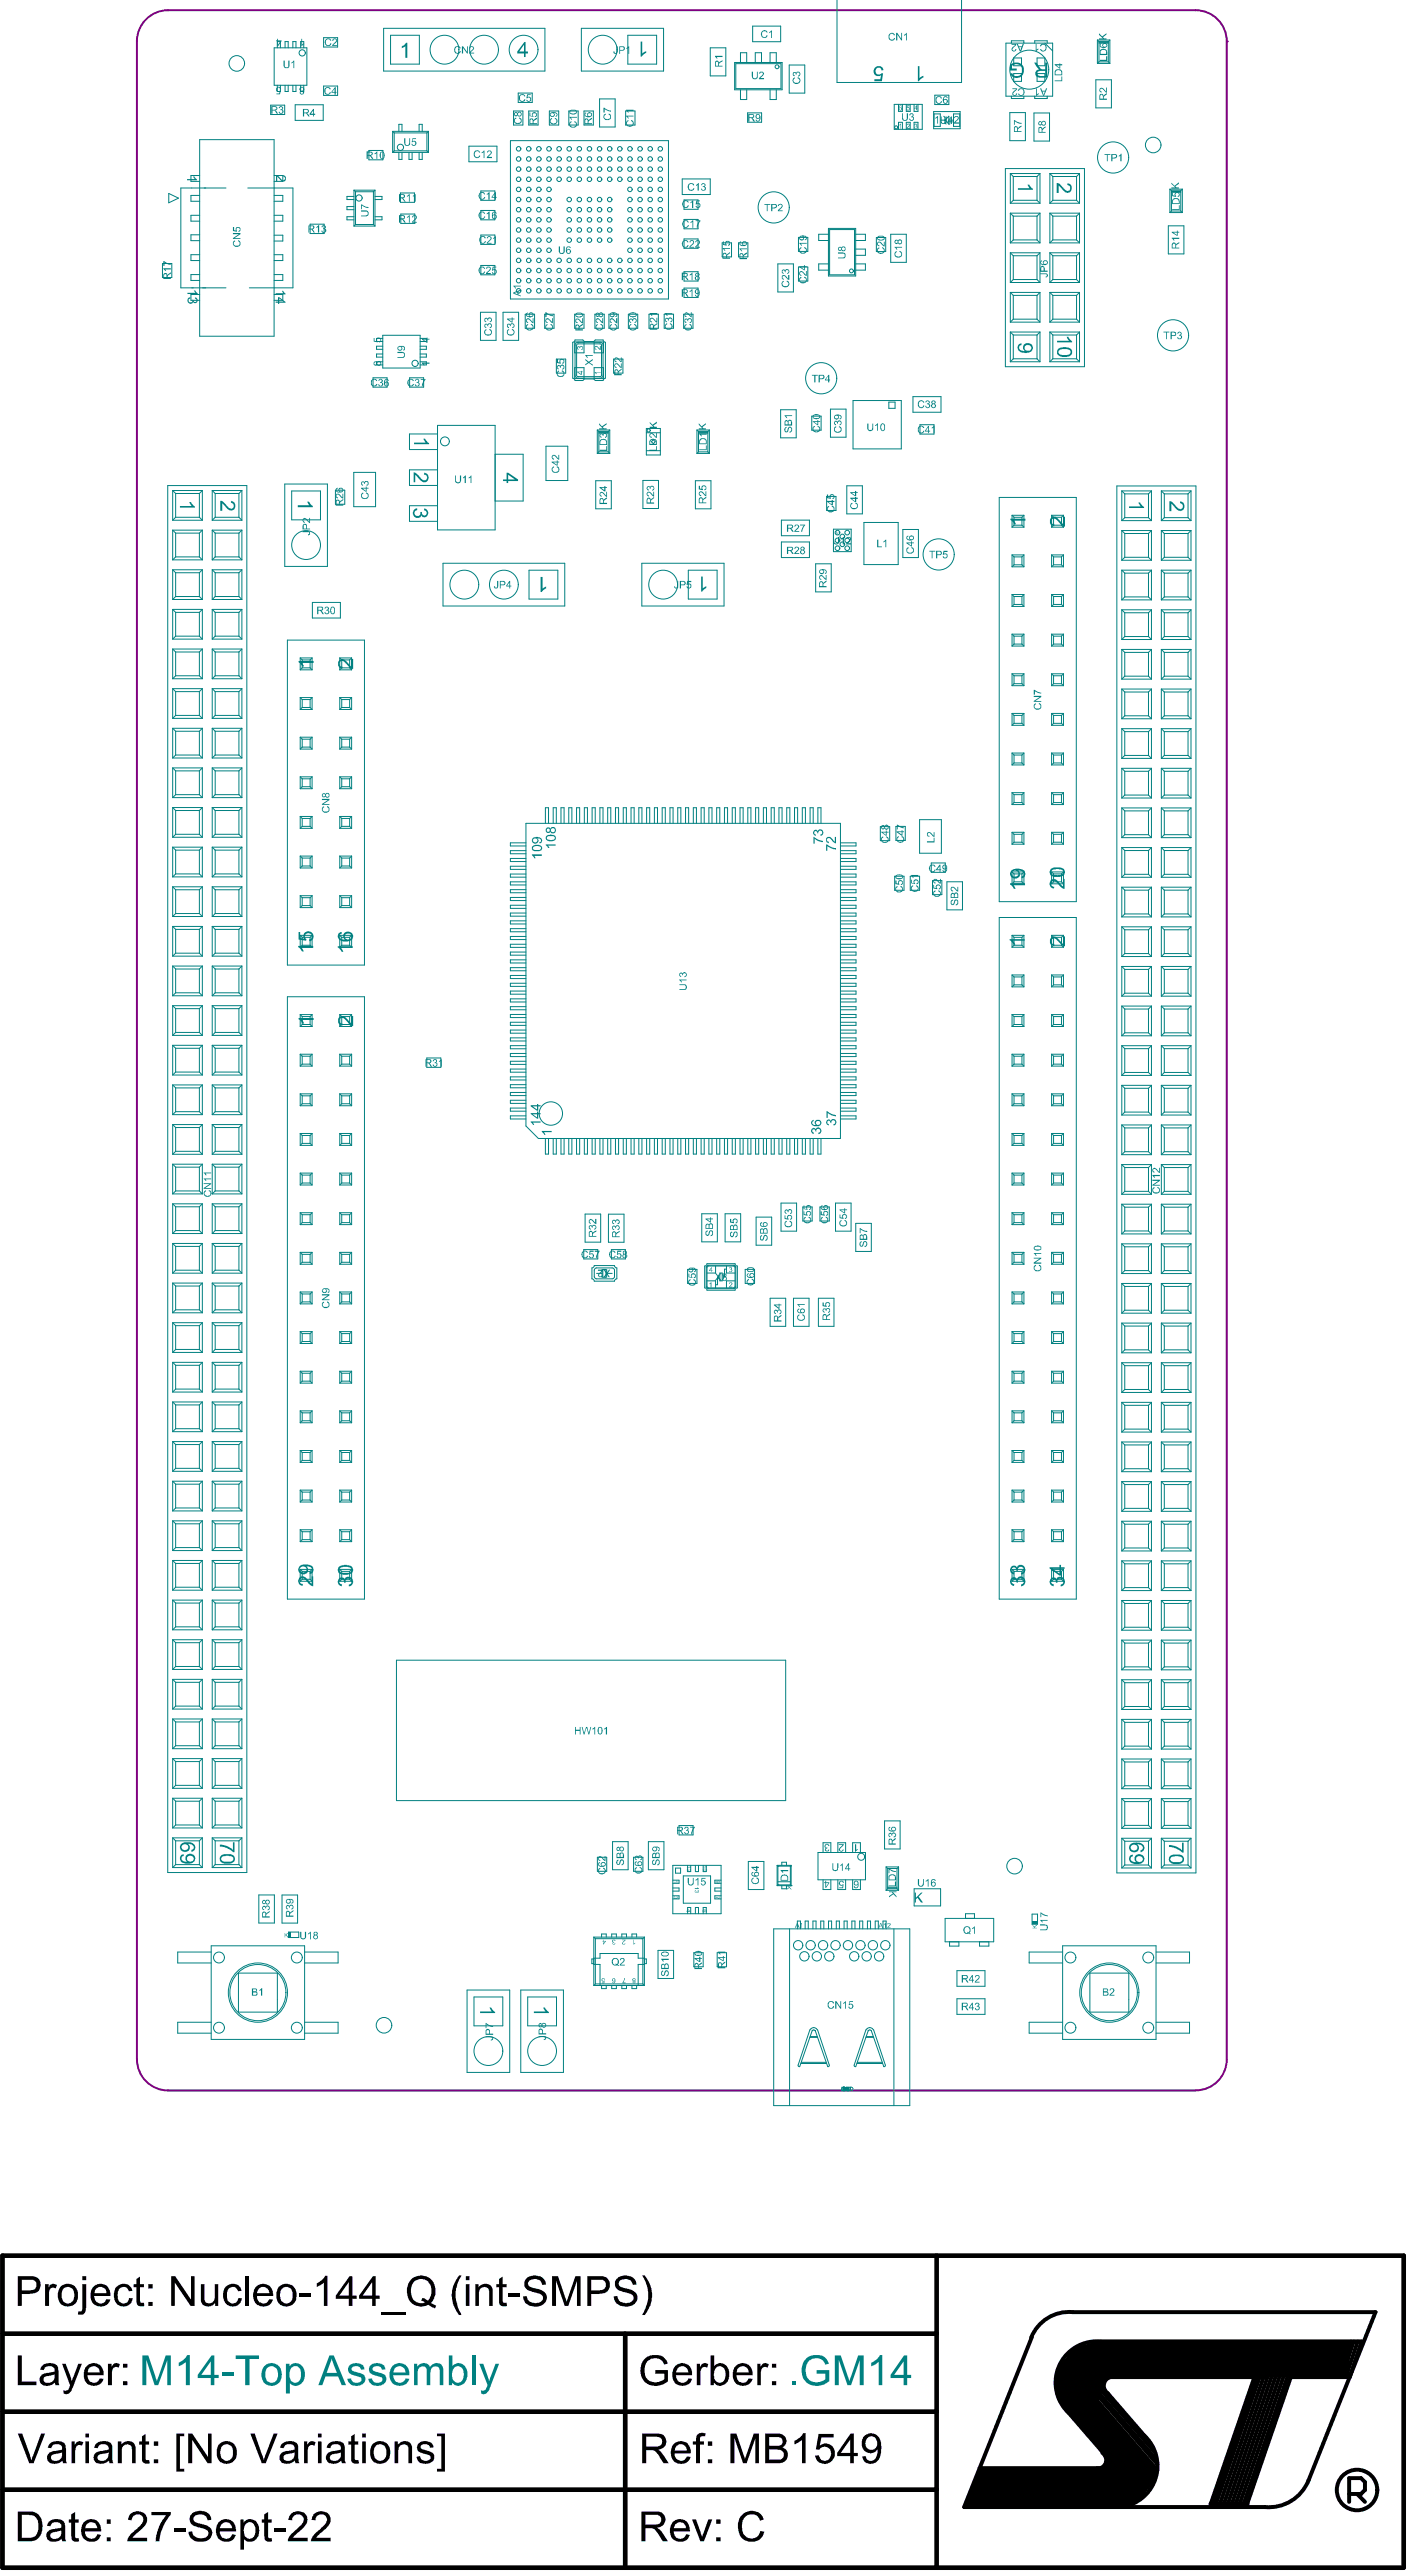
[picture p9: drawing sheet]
<svg xmlns="http://www.w3.org/2000/svg" width="301mm" height="549mm" viewBox="0 0 301 549" stroke-linecap="round" stroke-linejoin="round" font-family="sans-serif">
<g fill="#000">
<path d="M9.6 487.2h.8v.8a1.04 1.04 0 0 1 1.6-.7l.1 .1-.2 .8a.93 .93 0 0 0-1.1 0 .93 .93 0 0 0-.3 1v2.7h-.9zM24.8 487.8a2 2 0 0 1 3.5 .9h-.8a1.21 1.21 0 0 0-1.4-.8 1.21 1.21 0 0 0-1 1.4 1.65 1.65 0 0 0 1.1 2.1l.5-.1a1.04 1.04 0 0 0 .8-1.1l.8 .1a2.06 2.06 0 0 1-2.4 1.6 2.06 2.06 0 0 1-1.6-2.4l.2-1.3zM29.1 486.1l.8-.5v1.6h.8v.7h-.8v2.9l.1 .4h.7l.1 .7a1.11 1.11 0 0 1-1.2 0 1.11 1.11 0 0 1-.5-1.1v-2.9h-.6v-.7h.6zM36.5 485.5h.9l3.3 5v-5h.8v6.4h-.8l-3.4-5v5h-.8zM42.8 487.2h.8v2.6a1.1 1.1 0 0 0 .7 1.5 1.1 1.1 0 0 0 1.4-.9l.1-3.2h.8v4.7h-.7v-.7a1.67 1.67 0 0 1-3-.1zM48.1 487.8a2 2 0 0 1 3.4 .9h-.7a1.21 1.21 0 0 0-1.5-.9 1.21 1.21 0 0 0-.9 1.5v.1a1.44 1.44 0 0 0 1.4 2l.6-.3 .5-.9 .7 .1a2.05 2.05 0 0 1-2.3 1.6 2.05 2.05 0 0 1-1.7-2.3l.1-.9zM52.3 485.5h.7v6.4h-.7zM63.8 489.2h2.5v.8h-2.5zM67.6 487.1l1.1-.7 .6-.9h.5v6.4h-.7v-5l-1.5 .9zM81.3 493.1h5.1v.6h-5.1zM97.9 485.4h.5l-.1 .2a7.5 7.5 0 0 0 .1 8.2h-.5l-.7-1a7.3 7.3 0 0 1-.9-3.2v-.3a8.1 8.1 0 0 1 1.6-3.9zM101.4 487.2h.7v.7a1.66 1.66 0 0 1 2-.7 1.66 1.66 0 0 1 1 1.9v2.8h-.8v-2.8a1.1 1.1 0 0 0-1-1.3 1.1 1.1 0 0 0-1.2 1.1v3h-.7z"/>
<path d="M106.4 486.1l.8-.5v1.6h.8v.7h-.8v2.9a.55 .55 0 0 0 .8 .4l.1 .7a1.11 1.11 0 0 1-1.2 0 1.11 1.11 0 0 1-.5-1.1v-2.9h-.6v-.7h.6zM108.5 489.2h2.4v.8h-2.4zM112.5 485.8a2.85 2.85 0 0 1 3.6 .5l.4 1-.9 .1a1.5 1.5 0 0 0-1.7-1.3 .98 .98 0 0 0-1.1 .5 .98 .98 0 0 0 .1 1.1l1.3 .5a2.98 2.98 0 0 1 2.4 1.4 2.12 2.12 0 0 1-2.8 2.4 2.03 2.03 0 0 1-2.2-2.2h.7a1.62 1.62 0 0 0 1.9 1.5 1.62 1.62 0 0 0 1.6-.9 1.14 1.14 0 0 0-1.2-1.2l-.7-.2a3.1 3.1 0 0 1-2-1.2 1.77 1.77 0 0 1 .6-2zM117.7 485.5h1.3l1.9 5.4 1.8-5.4h1.1v6.4h-.7v-5.3l-1.9 5.3h-.8l-1.8-5.4v5.4h-.9zM131.8 485.8a2.74 2.74 0 0 1 3.8 .8l.2 .7-.9 .1a1.36 1.36 0 0 0-1.9-1.2 .87 .87 0 0 0-1 .6 .87 .87 0 0 0 .4 1l1.1 .4a2.98 2.98 0 0 1 2.4 1.4 2.1 2.1 0 0 1-2.5 2.4 2.32 2.32 0 0 1-2.5-2.2h.8a1.59 1.59 0 0 0 1.6 1.5 1.67 1.67 0 0 0 1.8-.9 1.14 1.14 0 0 0-1.2-1.2l-.6-.3a2.06 2.06 0 0 1-2.2-1.6v-.6zM137 485.4h.6l1.2 2.4a6.5 6.5 0 0 1-1.2 6l-.6-.1a7.3 7.3 0 0 0 .4-7.5zM3.8 502.4h.8v5.6h3.2v.8h-4zM13.2 504.2h.8l1.3 3.7 1.4-3.7h.8l-1.8 4.8a2.4 2.4 0 0 1-1.4 1.7l-.7-.1-.1-.7a1.06 1.06 0 0 0 1.4-.9zM23 504.2h.8v.7a1.1 1.1 0 0 1 1.5-.7l.3 .1-.3 .8a.95 .95 0 0 0-1.1 0 .95 .95 0 0 0-.3 1v2.7h-.9zM37.6 519.1h1.7v.6h-.9v6.9h.9v.6h-1.7zM137.8 502.9a3.8 3.8 0 0 1 3.7-.1l.9 1.2v.2l-.8 .2a1.92 1.92 0 0 0-3-1 2.75 2.75 0 0 0-.9 3.6 2.49 2.49 0 0 0 3.6 .8l.4-.3v-1.2h-2v-.7h2.7v2.3a3.6 3.6 0 0 1-5.5-.6v-.2a3.8 3.8 0 0 1 .9-4.2zM148.7 519.3l.8-.4 1 .1-.1 .7h-.7a.49 .49 0 0 0-.4 .7v.4h.8v.7h-.8v3.9h-.9v-3.9h-.6v-.7h.6l.1-1.2z"/>
<path d="M148.6 504.2h.7v.7a1.15 1.15 0 0 1 1.8-.6l-.3 .8a.95 .95 0 0 0-1.1 0 .95 .95 0 0 0-.3 1v2.7h-.8zM161.5 504.2h.7v.7a1.1 1.1 0 0 1 1.5-.7l.3 .1-.3 .8a.95 .95 0 0 0-1.1 0 .95 .95 0 0 0-.3 1v2.7h-.8zM174.6 519.2h3.2v.7h-2.6l-.4 1.7a2.1 2.1 0 0 1 3 .6 2.1 2.1 0 0 1-.6 2.9 2.07 2.07 0 0 1-3.4-1.3l.9-.1a1.27 1.27 0 0 0 1.3 1.2 1.27 1.27 0 0 0 1.2-1.3 1.35 1.35 0 0 0-.8-1.5 1.35 1.35 0 0 0-1.6 .5l-.8-.1zM229.1 500.7l4.8-1.2h53.9v7.6h-51.5l-2.3 5.9-4 4-4.7-6.1v-5.5zM3.8 519.1h.9l2 5.7 2.1-5.7h.8l-2.4 6.3h-1zM15.2 536.3l.8-.5v1.6h.8v.7h-.8v2.7a.5 .5 0 0 0 .2 .6 .5 .5 0 0 0 .6 0l.1 .7a1.24 1.24 0 0 1-1.6-.4l-.1-3.6h-.5v-.7h.5zM15.3 520.8h.6v.7a1.21 1.21 0 0 1 1.9-.5l-.3 .7a.84 .84 0 0 0-1 0 .84 .84 0 0 0-.4 .9l-.1 2.8h-.7zM25.1 520.8h.8v.7a1.67 1.67 0 0 1 1.7-.8 1.67 1.67 0 0 1 1.3 1.3v3.4h-.7v-2.8a1.1 1.1 0 0 0-1.2-1.2 1.1 1.1 0 0 0-1 1.2v2.8h-.9zM28 536.1a2.16 2.16 0 0 1 3.3 .8 2.51 2.51 0 0 1-1.3 2.7l-1.7 1.7h3.1v.8h-4.2v-.2a4.2 4.2 0 0 1 2-2.4 3.1 3.1 0 0 0 1.3-2.1 1.23 1.23 0 0 0-1.3-1.1 1.23 1.23 0 0 0-1.1 1.3l-.8-.1 .2-.7zM30.3 519.7l.7-.5v1.6h.8v.7h-.8v2.7a.5 .5 0 0 0 .2 .5 .5 .5 0 0 0 .6 .1l.2 .6a1.11 1.11 0 0 1-1.2 0 1.11 1.11 0 0 1-.5-1.1v-2.8h-.6v-.7h.6zM32.3 535.8h4.1v.6l-1.2 1.7-.5 1a2.04 2.04 0 0 0-.5 1.6l-.2 1.4h-.9l.2-.9a7.8 7.8 0 0 1 1-3.1l1.1-1.6h-3.1zM41 536.1a2.82 2.82 0 0 1 3.9 .6l.1 .8-.7 .1a1.65 1.65 0 0 0-2.7-.9 .87 .87 0 0 0-.2 1 .87 .87 0 0 0 .9 .5l.7 .2a3.2 3.2 0 0 1 2.1 1.2 1.93 1.93 0 0 1-2.2 2.6 2.27 2.27 0 0 1-2.7-2.1l.8-.1a1.75 1.75 0 0 0 2.3 1.4 1.02 1.02 0 0 0 1.1-1 1.02 1.02 0 0 0-1-1l-.8-.3a2.18 2.18 0 0 1-2.1-1.4v-.5a1.15 1.15 0 0 1 .5-1.1z"/>
<path d="M40.1 519.1h.9l3.4 5v-5h.7v6.3h-.8l-3.3-5v5h-.9zM53.4 519.1h.9l2 5.7 2.1-5.7h.8l-2.5 6.3h-.9zM56.3 536.3l.9-.5v1.6h.7v.7h-.7v2.7a.5 .5 0 0 0 .1 .6 .5 .5 0 0 0 .6 0l.1 .7h-.1a1.28 1.28 0 0 1-1.5-.4l-.1-3.6h-.5v-.7h.5zM62.2 536.1a2.24 2.24 0 0 1 3.2 .7 2.3 2.3 0 0 1-.8 2.5l-2.2 2h3.2v.8h-4.2a2.71 2.71 0 0 1 1.3-2.1l.4-.4a3.1 3.1 0 0 0 1.7-2.4 1.26 1.26 0 0 0-1.4-.8 1.26 1.26 0 0 0-1.1 1.2l-.8-.1 .2-.7zM64.9 520.8h.6v.7a1.07 1.07 0 0 1 1.8-.5l-.3 .7a.95 .95 0 0 0-1 0 .95 .95 0 0 0-.4 1v2.7h-.7zM67.1 536.1a2.27 2.27 0 0 1 3.2 .4 2.4 2.4 0 0 1-.8 2.9l-1.3 1-.8 .9h3.1v.8h-4.2a3.7 3.7 0 0 1 1.9-2.5l.1-.1a3.7 3.7 0 0 0 1.4-2.1 1.23 1.23 0 0 0-1.3-1.1 1.23 1.23 0 0 0-1.1 1.3l-.8-.1v-.4a1.02 1.02 0 0 1 .6-.9zM74.9 519.7l.8-.5v1.6h.7v.7h-.7v2.7a.5 .5 0 0 0 .1 .5 .5 .5 0 0 0 .6 .1l.1 .6a1.19 1.19 0 0 1-1.5-.3l-.1-3.6h-.6v-.7h.6zM84.2 520.8h.6v.7a1.65 1.65 0 0 1 1.8-.8 1.65 1.65 0 0 1 1.3 1.5v3.2h-.8v-2.8a1.08 1.08 0 0 0-.8-1.2 1.08 1.08 0 0 0-1.3 .8l-.1 3.2h-.7zM89.1 521.3a2.12 2.12 0 0 1 3.3 .4v.4h-.7a1.04 1.04 0 0 0-.9-.8 1.04 1.04 0 0 0-1.1 .6 .92 .92 0 0 0 1.1 .7l.1 .1a1.68 1.68 0 0 1 1.7 1.2 1.74 1.74 0 0 1-2.4 1.6l-.1-.1a1.46 1.46 0 0 1-1.3-1.3l.8-.2a1.24 1.24 0 0 0 .9 1 1.24 1.24 0 0 0 1.3-.4 .68 .68 0 0 0-.8-.9l-.3-.1a2.42 2.42 0 0 1-1.7-1l-.1-.5zM93.2 519.1h1.7v8.1h-1.7v-.6h.9v-6.9h-.9zM158.6 536.2a2.83 2.83 0 0 1 4.3 1.1v.1l-.8 .3a1.95 1.95 0 0 0-1.8-1.4 1.95 1.95 0 0 0-1.9 1.3 3.7 3.7 0 0 0 .5 3.3 1.91 1.91 0 0 0 2 .5 1.91 1.91 0 0 0 1.3-1.5l.8 .2a2.81 2.81 0 0 1-2.4 2.1 2.81 2.81 0 0 1-2.9-1.6v-.1a3.7 3.7 0 0 1 .9-4.3zM155.8 519.1h1.2l1.9 5.4 1.9-5.4h1v6.3h-.7v-5.3l-1.9 5.3h-.7l-1.9-5.4v5.4h-.8z"/>
<path d="M169.4 520.6a3.6 3.6 0 0 0 1.9-1.6h.5v6.4h-.8v-5l-1.4 1h-.2zM208.9 526.5h26.1l1.5-2.5 7.3 8.4-2.5 2.4h-35.7zM37.1 539.4h2.5v.7h-2.5zM58.4 539.4h2.4v.7h-2.4zM147.6 537.4h.8l1.3 3.8 1.4-3.8h.8l-1.8 4.7h-.7z"/>
<path d="M4.6 486.3v2.3h1.8a1.19 1.19 0 0 0 1.3-.9 1.19 1.19 0 0 0-.7-1.4zM3.8 485.5h2.6a1.88 1.88 0 0 1 2.2 1.4 1.88 1.88 0 0 1-1.3 2.3l-2.7 .1v2.6h-.8z"/>
<path d="M13.7 488.1a2.33 2.33 0 0 0-.1 2.8 1.27 1.27 0 0 0 1.4 .3 1.27 1.27 0 0 0 .8-1.2l.1-.2a1.71 1.71 0 0 0-1.3-2zM13 487.7a2.27 2.27 0 0 1 2.7-.2 2.27 2.27 0 0 1 .9 2.5 2.17 2.17 0 0 1-2.4 2 2.17 2.17 0 0 1-1.9-2.6l.2-.8z"/>
<path d="M17.5 485.5h.9v.9h-.9zM17.5 487.2h.9v5a1.31 1.31 0 0 1-1.2 1.5h-.6l.1-.6a.66 .66 0 0 0 .8-.2 .66 .66 0 0 0 0-.8z"/>
<path d="M20.5 488.2l-.3 .4v.6h2.5a1.32 1.32 0 0 0-.8-1.3 1.32 1.32 0 0 0-1.4 .3zM20.2 487.6a2.15 2.15 0 0 1 2.4-.1 2.15 2.15 0 0 1 .9 2.3h-3.4a1.37 1.37 0 0 0 .8 1.4 1.37 1.37 0 0 0 1.5-.3l.3-.5 .8 .1a2.2 2.2 0 0 1-2.7 1.4 2.2 2.2 0 0 1-1.5-2.6l.4-1.2z"/>
<path d="M31.6 487.2h1v1h-1zM31.6 491h1v.9h-1z"/>
<path d="M55.2 488.2l-.4 1h2.6a1.32 1.32 0 0 0-.7-1.3 1.32 1.32 0 0 0-1.5 .3zM54.8 487.6a2.22 2.22 0 0 1 2.4-.1 2.22 2.22 0 0 1 1.1 2.1v.2h-3.5a1.3 1.3 0 0 0 .4 1.1 1.27 1.27 0 0 0 2.2-.5l.8 .1a2.18 2.18 0 0 1-3.7 .8 2.93 2.93 0 0 1 .2-3.6z"/>
<path d="M60 488.2v.1a2.35 2.35 0 0 0 .1 2.6 1.42 1.42 0 0 0 1.8 .2 1.42 1.42 0 0 0 .5-1.7 1.4 1.4 0 0 0-.7-1.4 1.4 1.4 0 0 0-1.7 .2zM59.7 487.6h.1a2.18 2.18 0 0 1 2.9 .3 3 3 0 0 1 0 3.5 2.18 2.18 0 0 1-2.7 .4 2.18 2.18 0 0 1-1-2.5l.1-.9z"/>
<path d="M74.4 486.8l-2 2.9h2zM74.6 485.5h.5v4.2h1v.7h-1v1.5h-.7v-1.5h-2.8v-.7z"/>
<path d="M79.4 486.8l-2.1 2.9h2.1zM79.5 485.5h.6v4.2h.9v.7h-.9v1.5h-.7v-1.5h-2.8v-.7z"/>
<path d="M88.5 486.6a3.1 3.1 0 0 0 .1 4.3l.9 .4h.7l.5-.2-.9-.3 .3-.6 .6 .2 .6 .4a3.1 3.1 0 0 0-.3-4.3 2.3 2.3 0 0 0-2.5 .1zM88 486a3.1 3.1 0 0 1 3.4-.1 3.1 3.1 0 0 1 1.5 3.1l-.3 1.3-.7 1 1.1 .5-.2 .6-.7-.3a1.07 1.07 0 0 0-1.4-.2 3 3 0 0 1-3.9-3.2 3.6 3.6 0 0 1 1.2-2.7z"/>
<path d="M99.4 485.5h.7v.9h-.7zM99.4 487.2h.7v4.7h-.7z"/>
<path d="M126.1 486.3v2.3h1.8a1.16 1.16 0 0 0 1.3-1.2 1.16 1.16 0 0 0-1.3-1.1zM125.2 485.5h2.7a1.89 1.89 0 0 1 2 1 1.89 1.89 0 0 1-.4 2.2l-.6 .5-2.8 .1v2.6h-.9z"/>
<path d="M9.5 507a.8 .8 0 0 0 0 1 .8 .8 0 0 0 1 .3 1.26 1.26 0 0 0 1.1-1.8zM8.9 504.6a2.44 2.44 0 0 1 3.4 .2l.2 .9v2.7l.2 .4h-.9l-.1-.5-.1 .1a2.05 2.05 0 0 1-3.1-.2 1.47 1.47 0 0 1 .5-1.7l.5-.3 2.1-.3a.86 .86 0 0 0-.2-1 .86 .86 0 0 0-.9-.2l-.8 .2-.3 .7-.8-.1z"/>
<path d="M18.2 519.1h.8v.8h-.8zM18.2 520.8h.8v4.6h-.8z"/>
<path d="M19.1 505.1l-.3 .4-.1 .6h2.6a1.3 1.3 0 0 0-.8-1.3 1.3 1.3 0 0 0-1.4 .3zM18.6 504.6a2.2 2.2 0 0 1 3.2 .5l.3 .8v.8h-3.5a1.36 1.36 0 0 0 1 1.5 1.36 1.36 0 0 0 1.7-.9l.8 .2a2.22 2.22 0 0 1-2.9 1.3 2.22 2.22 0 0 1-1.2-2.9 1.61 1.61 0 0 1 .6-1.3z"/>
<path d="M26.2 504.2h1v.9h-1zM26.2 507.9h1v.9h-1z"/>
<path d="M67.8 519.1h.8v.8h-.8zM67.8 520.8h.8v4.6h-.8z"/>
<path d="M77.3 519.1h.7v.8h-.7zM77.3 520.8h.7v4.6h-.7z"/>
<path d="M137.8 519.8v2.1h1.9a1.08 1.08 0 0 0 1.4-.6 1.08 1.08 0 0 0-.4-1.4l-.6-.1zM137 519.1h2.9a1.76 1.76 0 0 1 2.2 1.5 1.76 1.76 0 0 1-1.8 2l.7 .5 1.6 2.3h-1.1l-.9-1.5a2.34 2.34 0 0 0-1.4-1.3h-1.4v2.8h-.8z"/>
<path d="M144.7 505l-.2 .2-.3 .9h2.6a1.35 1.35 0 0 0-2.1-1.1zM144.1 504.6a2.16 2.16 0 0 1 2.5-.2 2.16 2.16 0 0 1 1 2.3h-3.5a1.4 1.4 0 0 0 1.1 1.5 1.4 1.4 0 0 0 1.6-.9l.8 .1a2.12 2.12 0 0 1-2.2 1.6 2.12 2.12 0 0 1-1.9-1.9 2.46 2.46 0 0 1 .6-2.5z"/>
<path d="M152.9 504.9a2.51 2.51 0 0 0-.2 3 1.15 1.15 0 0 0 1.3 .3 1.15 1.15 0 0 0 .7-1.3 1.69 1.69 0 0 0-1.1-2.2zM151.6 502.4h.7v2.3a1.84 1.84 0 0 1 2-.5 1.84 1.84 0 0 1 1.2 1.7 2.52 2.52 0 0 1-1.2 2.8 .9 .9 0 0 1-1 .2l-.6-.2-.5-.4v.5h-.6z"/>
<path d="M157.6 505a1.13 1.13 0 0 0-.5 1.1h2.6a1.27 1.27 0 0 0-.7-1.2 1.27 1.27 0 0 0-1.4 .1zM157 504.6a2.2 2.2 0 0 1 3.2 .5l.3 .8v.8h-3.5a1.36 1.36 0 0 0 1 1.5 1.36 1.36 0 0 0 1.7-.9l.8 .1a2.19 2.19 0 0 1-2.7 1.5 2.19 2.19 0 0 1-1.5-2.7l.1-.3a1.61 1.61 0 0 1 .6-1.3z"/>
<path d="M164 519.9v1.8h1.6a.96 .96 0 0 0 1.3-.8 .96 .96 0 0 0-1.1-1zM164 522.5v2.2h1.9a1.07 1.07 0 0 0 1.3-1 1.07 1.07 0 0 0-1.2-1.1zM163.2 519.1h2.5a1.59 1.59 0 0 1 1.9 1 1.59 1.59 0 0 1-.8 2 1.68 1.68 0 0 1 1.2 1.7 1.68 1.68 0 0 1-1.5 1.6h-3.3z"/>
<path d="M164.6 504.2h1v.9h-1zM164.6 507.9h1v.9h-1z"/>
<path d="M185.2 519.9a1.49 1.49 0 0 0-.7 1.4 1.49 1.49 0 0 0 1.1 1.3 1.43 1.43 0 0 0 1.4-.9 1.43 1.43 0 0 0-.3-1.6l-.1-.2a1.16 1.16 0 0 0-1.4 0zM184.5 519.4a2.23 2.23 0 0 1 2.5 .1 2.23 2.23 0 0 1 .9 2.2l.1 .6a3.5 3.5 0 0 1-1.3 3.1 1.98 1.98 0 0 1-2.7-.9l-.1-.5 .7-.1a1.19 1.19 0 0 0 1.3 1 1.19 1.19 0 0 0 1.1-1.2l.1-1.2a1.88 1.88 0 0 1-2.3 .6 1.88 1.88 0 0 1-1-2.1l.1-.6z"/>
<path d="M4.6 536.4v4.9h1.6a1.62 1.62 0 0 0 1.9-1.6 2.87 2.87 0 0 0-.8-3l-1.1-.3zM3.8 535.7h2.4a2.73 2.73 0 0 1 2.8 3.4 2.65 2.65 0 0 1-2.9 3h-2.3z"/>
<path d="M11 540.2a.8 .8 0 0 0-.1 1.1 .8 .8 0 0 0 1 .3 1.29 1.29 0 0 0 1.1-1.8zM10.5 537.9a2.58 2.58 0 0 1 3.2 0l.2 .9v2.9l.2 .4h-.8l-.1-.6a2.24 2.24 0 0 1-3.2 .1 1.44 1.44 0 0 1 .1-1.6 1.44 1.44 0 0 1 1.5-.5l1.3-.3a.78 .78 0 0 0 0-.9 .78 .78 0 0 0-.9-.3h-.2a.87 .87 0 0 0-1 .9l-.8-.1z"/>
<path d="M11.2 523.6a.8 .8 0 0 0-.2 1 .8 .8 0 0 0 1.1 .3 1.29 1.29 0 0 0 1.1-1.7zM10.5 521.3a2.44 2.44 0 0 1 3.4 .2l.2 .8v2.7l.2 .4h-.9l-.1-.6a2.2 2.2 0 0 1-3.1 .1l-.2-.5a1.61 1.61 0 0 1 1.9-1.6l1.2-.2a.73 .73 0 0 0 0-.9 .73 .73 0 0 0-.8-.3l-.9 .1-.4 .7-.8-.1z"/>
<path d="M18.6 538.4l-.5 .9h2.6a1.27 1.27 0 0 0-.7-1.2 1.27 1.27 0 0 0-1.4 .3zM18.1 537.8a2.17 2.17 0 0 1 2.4-.2 2.17 2.17 0 0 1 1.1 2.2v.2h-3.5a1.34 1.34 0 0 0 1.1 1.5 1.34 1.34 0 0 0 1.5-.9l.8 .1a2.15 2.15 0 0 1-3.7 .8 2.93 2.93 0 0 1 .3-3.7z"/>
<path d="M21.2 523.6a.8 .8 0 0 0-.2 1.1 .8 .8 0 0 0 1 .2 1.37 1.37 0 0 0 1.1-1.7zM20.7 521.1a2.39 2.39 0 0 1 3.1 .3l.2 .3v1.9a2.68 2.68 0 0 0 .2 1.8h-.8l-.2-.6a2.24 2.24 0 0 1-3 .3 1.46 1.46 0 0 1 0-1.6 1.46 1.46 0 0 1 1.4-.7l1.2-.2a.53 .53 0 0 0 .4-.4 .53 .53 0 0 0-.3-.6 1.28 1.28 0 0 0-2.1 .6l-.7-.1 .2-.6z"/>
<path d="M22.8 537.4h.8v1h-.8zM22.8 541.2h.8v.9h-.8z"/>
<path d="M32.8 520.8h.9v.9h-.9zM32.8 524.6h.9v.8h-.9z"/>
<path d="M47.3 538.4l-.4 .9h2.6a1.27 1.27 0 0 0-.8-1.2 1.27 1.27 0 0 0-1.4 .3zM46.9 537.8a2.17 2.17 0 0 1 2.4-.2 2.17 2.17 0 0 1 1.1 2.2v.2h-3.5a1.3 1.3 0 0 0 .4 1.2 1.33 1.33 0 0 0 2.2-.6l.8 .1a2.18 2.18 0 0 1-3.7 .8 2.93 2.93 0 0 1 .3-3.7z"/>
<path d="M47.3 521.8v.1a2.35 2.35 0 0 0 .1 2.6 1.42 1.42 0 0 0 1.7 .1 1.42 1.42 0 0 0 .6-1.6 1.4 1.4 0 0 0-.8-1.5 1.4 1.4 0 0 0-1.6 .3zM47 521.1h.1a2.18 2.18 0 0 1 2.9 .4 3 3 0 0 1-.1 3.4 2.18 2.18 0 0 1-2.5 .4 2.18 2.18 0 0 1-1.2-2.2 3.1 3.1 0 0 1 .8-2z"/>
<path d="M51.3 537.4h.7v.7a1.86 1.86 0 0 1 2.1-.5 1.86 1.86 0 0 1 1.1 2 2.07 2.07 0 0 1-.6 2 2.07 2.07 0 0 1-2.1 .4l-.5-.4v2.3h-.7zM52.6 538.2a2.15 2.15 0 0 0 .1 3.2 1.34 1.34 0 0 0 1.8-1.5 1.42 1.42 0 0 0-1.5-1.9z"/>
<path d="M60.8 523.6a.76 .76 0 0 0-.3 1 .76 .76 0 0 0 1 .3 1.39 1.39 0 0 0 1.2-1.7zM60.2 521.2a2.37 2.37 0 0 1 3.3 .3l.1 2.8 .2 1.1h-.8l-.1-.6a2.34 2.34 0 0 1-2.9 .4 1.5 1.5 0 0 1-.1-1.7 1.5 1.5 0 0 1 1.6-.7l.9-.2a.55 .55 0 0 0 .4-.4 .55 .55 0 0 0-.2-.6 1.35 1.35 0 0 0-2.1 .6l-.8-.1z"/>
<path d="M70.5 523.7a.77 .77 0 0 0 0 1 .77 .77 0 0 0 .9 .2 1.29 1.29 0 0 0 1.2-1.7l-1.7 .3zM70 521.3a2.51 2.51 0 0 1 3.4 .1l.1 .5v1.7a2.68 2.68 0 0 0 .3 1.8h-.8l-.2-.6a2.15 2.15 0 0 1-3.1 .2 1.49 1.49 0 0 1 .1-1.6 1.49 1.49 0 0 1 1.6-.6l1.1-.2a.81 .81 0 0 0 0-1 .81 .81 0 0 0-1-.2l-.7 .1-.4 .7-.7-.1z"/>
<path d="M80.2 521.6a2.24 2.24 0 0 0 .3 3.2 1.47 1.47 0 0 0 1.5-.3 1.47 1.47 0 0 0 .4-1.6 1.4 1.4 0 0 0-.7-1.3 1.4 1.4 0 0 0-1.5 0zM79.7 521.1h.1a2.18 2.18 0 0 1 2.9 .4 3 3 0 0 1 0 3.4 2.18 2.18 0 0 1-2.7 .5 2.18 2.18 0 0 1-1.1-2.5l.2-.9z"/>
<path d="M137.6 536.4v2.1h2a1.22 1.22 0 0 0 1.4-.8v-.3a1.08 1.08 0 0 0-1.3-1zM136.8 535.7h2.9a1.72 1.72 0 0 1 2.2 1.5 1.72 1.72 0 0 1-1.6 1.9l-.2 .1 1 .8 1.3 2.1h-1l-1-1.4a2.13 2.13 0 0 0-1.6-1.4h-1.2v2.8h-.8z"/>
<path d="M144.1 538.4l-.4 .9h2.6a1.29 1.29 0 0 0-.8-1.2 1.29 1.29 0 0 0-1.4 .3zM143.5 537.9a2.13 2.13 0 0 1 2.3-.4 2.13 2.13 0 0 1 1.3 2.1v.4h-3.5a1.52 1.52 0 0 0 2.3 1.3l.4-.7 .8 .1a2.12 2.12 0 0 1-1.7 1.5 2.12 2.12 0 0 1-2.1-.9 3.1 3.1 0 0 1 .2-3.4z"/>
<path d="M144.3 521.7l-.4 1h2.6a1.32 1.32 0 0 0-.8-1.2 1.32 1.32 0 0 0-1.4 .2zM143.9 521.1h.1a2.11 2.11 0 0 1 3.2 1l.1 1.2h-3.4a1.35 1.35 0 0 0 1 1.6 1.35 1.35 0 0 0 1.6-.9l.8 .1a2.23 2.23 0 0 1-2.6 1.4 2.23 2.23 0 0 1-1.7-2.5l.3-1.1z"/>
<path d="M151 520.8h.9v.9h-.9zM151 524.6h.9v.8h-.9z"/>
<path d="M152.7 537.4h1v1h-1zM152.7 541.2h1v.9h-1z"/>
<path d="M181.3 520.4l-2 2.8h2zM181.4 519.1h.7v4.1h.8v.7h-.8v1.5h-.8v-1.5h-2.8v-.7z"/>
<circle cx="231.3" cy="529.9" r=".84"/>
</g>
<g fill="none" stroke="#000" stroke-width=".84">
<path d="M220.1 498.5l-14.5 36.3h64.2a9.1 9.1 0 0 0 9.3-5.7l14.3-35.9h-64.6a8.7 8.7 0 0 0-8.9 5.4M288.1 499.4l-2.5 7.7M288.7 499.5l-2.5 7.6M289.5 499.5l-2.5 7.6M225.8 511.6l18 20.8M226.7 511.6l17.6 20.4M226.7 510.8l17.6 20.3M227 507.1h43.1M227.1 510.4l17.6 20.3M227.5 509.9l17.6 20.4M227.9 509.5l17.7 20.4M228.4 509.1l17.6 20.4"/>
<path d="M228.5 502.6l17.7 20.4M228.8 508.7l17.4 20.1M228.8 507.8l17.6 20.4M228.8 507l17.6 20.3M228.8 504l17.6 20.4M229.2 506.5l17.6 20.4M229.2 505.3l17.6 20.4M237.4 507a1.89 1.89 0 0 0-1.9 1.3 1.89 1.89 0 0 0 .7 2.1l7.8 9.1a8.8 8.8 0 0 1-3.5 15M267.8 506.2l-9.6 27.9M268.5 506.2l-9.5 27.7M268.9 506.2l-9.5 27.7M269.8 506.2l-9.6 27.7"/>
<path d="M270.6 506.2l-9.5 27.7M271.4 506.2l-9.5 27.7M272.3 506.2l-9.5 27.7M273.1 506.2l-9.5 27.7M274 506.2l-9.6 27.7M274.8 506.2l-9.5 27.7M275.6 507.1h12.3l2.5-7.6h-55.7a8.8 8.8 0 0 0-8.8 5.2 8.8 8.8 0 0 0 2 10l10.2 11.8h-29.2M275.6 506.2l-9.6 27.9M235.1 523.2a1.82 1.82 0 0 1 .7 2.2 1.82 1.82 0 0 1-2 1.1M287.7 532h2.6l.8-.9v-1.6l-.8-.9h-2.6v5.1M289.4 532l1.7 1.7"/>
<circle cx="289.4" cy="531.1" r="4.3"/>
</g>
<path d="M.5 497.8h199.2M.5 481.2h298.9v66.5h-298.9zM133.3 497.8v49.9M199.7 481.2v66.5M.5 514.4h199.2M.5 531.1h199.2M258.2 534.1h7.8" fill="none" stroke="#000" stroke-width=".99"/>
<circle cx="261.6" cy="8.8" r=".21" fill="#800080"/>
<path d="M255 445.9a6.6 6.6 0 0 0 6.6-6.6v-430.5a6.6 6.6 0 0 0-6.6-6.6h-219.2a6.6 6.6 0 0 0-6.6 6.6v430.5a6.6 6.6 0 0 0 6.7 6.6h219.1" fill="none" stroke="#800080" stroke-width=".42"/>
<g fill="none" stroke="#008080" stroke-width=".21">
<path d="M178.5 0h26.6v17.6h-26.6zM58.5 10.2h6.9v8h-6.9zM59.1 10.2v-1.3h.7v1.3M59.1 18.2v1.3h.7v-1.3M60.8 18.2v1.3h.7v-1.3M60.8 10.2v-1.3h.7v1.3M62.5 18.2v1.3h.6v-1.3M62.5 10.2v-1.3h.6v1.3M64.1 18.2v1.3h.7v-1.3M64.1 10.2v-1.3h.7v1.3M69 18.4h3v2h-3zM69 8h3v2h-3z"/>
<path d="M81.8 6h34.4v9.2h-34.4zM83.3 7.5h6.1v6.2h-6.1zM110.5 19.9h3v1.9h-3zM124 6h17.5v9.2h-17.5zM133.9 7.5h6.1v6.2h-6.1zM151.5 10.2h3.3v6h-3.3zM156.7 13.3h10.1v5.9h-10.1zM156.9 13.6h9.7v5.3h-9.7zM157.9 13.3v-2.1h1.3v2.1M157.9 19.2v2h1.3v-2M160.5 5.6h6v3.3h-6zM161.1 13.3v-2.1h1.3v2.1"/>
<path d="M164.2 19.2v2h1.4v-2M164.2 13.3v-2.1h1.4v2.1M168.3 13.9h3.3v6h-3.3zM214.5 9.2h10v11.3h-10zM215.7 9.2v-.5h2.7v.5M216.2 12.4h1.7v1.6h-1.7zM216.2 15.7h1.7v1.7h-1.7zM220.7 9.2v-.5h2.6v.5M221.2 12.4h1.6v1.6h-1.6zM221.2 15.7h1.6v1.7h-1.6zM222.8 9.2l1.7 1.7M233.7 17h3.3v6h-3.3z"/>
<path d="M234 8.5l.4 .4M234 8.5v5M234 13.5h2.7M234 8.5h2.7M234.4 8.9h2M234.4 13.2l-.4 .3M234.4 8.9v4.3M234.4 9.2h2M234.4 13.2h2M234.4 9h2M236.4 13.2l.3 .3M236.4 8.9v4.3"/>
<path d="M236.7 8.5l-.3 .4M236.7 8.5v5M42.6 37.4h-1.9v1.3h1.9M42.6 29.8h15.9v41.9h-15.9zM57.7 22.4h3v2h-3zM58.5 37.4h1.8v1.3h-1.8M63 22.3h5.9v3.4h-5.9zM78.7 32.1h3v2h-3zM83.7 28l.4 .4M83.7 28v4.5M83.7 32.5h7.7M83.7 28h7.7"/>
<path d="M84.1 28.4v3.8M84.1 32.2l-.4 .3M84.1 32.2h6.9M84.1 28.4h6.9M85.1 28v-1.5h.6v1.5M85.1 32.5v1.5h.6v-1.5M87.2 32.5v1.5h.7v-1.5M89.4 32.5v1.5h.6v-1.5M89.4 28v-1.5h.6v1.5M91 28.4v3.8M91 32.2l.4 .3M91.4 28l-.4 .4"/>
<path d="M91.4 28v4.5M100 31.2h6v3.3h-6zM108.9 30h33.7v33.8h-33.7zM109.5 23.7h2v3h-2zM112.8 23.7h2v3h-2zM117.2 23.7h2v3h-2zM121.3 23.7h2v3h-2zM124.5 23.7h2v3h-2zM127.9 21.1h3.3v6h-3.3zM133.4 23.7h2v3h-2zM145.5 38.2h6v3.3h-6zM159.4 24.1h3v2h-3z"/>
<path d="M190.7 22.3h6v5.3h-6zM191.6 22.3v1.5h.9v-1.5M191.6 27.6v-1.5h.9v1.5M193.3 22.3v1.5h.8v-1.5M193.3 27.6v-1.5h.8v1.5M194.9 27.6v-1.5h.9v1.5M194.9 22.3v1.5h.9v-1.5M199.1 23.8h5.7v3.7h-5.7zM199.2 24.3h1.3v2.7h-1.3zM199.4 20.3h3v2h-3zM200.6 25.6h.9M201.3 24.8l.2 .2v1.2"/>
<path d="M201.5 26.2h.1M201.5 25.6h.1M201.5 25.6l.9-.8v1.7M201.5 26.2l.3 .3M201.5 25.6l.9 .9M202.4 26.5h.1M202.4 25.6h.9M203.4 24.3h1.3v2.7h-1.3zM214.4 36h16.9v42.2h-16.9zM215.4 24h3.3v6h-3.3zM215.5 37l.6 .7M215.5 37h6.3"/>
<path d="M215.5 37v6.4M215.7 20.5v.5h2.7v-.5M216.1 37.7v5M216.1 37.7h5.1M220.5 24.1h3.3v6h-3.3zM220.7 20.5v.5h2.6v-.5M221.2 37.7v5M221.8 37l-.6 .7M221.8 37v6.4M223.9 37h6.3M223.9 37l.6 .7M223.9 37v6.4"/>
<path d="M224.5 37.7h5.1M224.5 37.7v5M229.6 37.7v5M230.2 37l-.6 .7M230.2 37v6.4M34.6 56.2h2v3h-2zM36 41.3l2.1 1-2.1 1zM42.6 58.6h-1.9v1.2h1.9M42.6 41.7h-1.9v1.2h1.9M42.6 45.9h-1.9v1.3h1.9M42.6 50.1h-1.9v1.2h1.9M42.6 54.3h-1.9v1.3h1.9"/>
<path d="M48.2 40.1h-9.6v21.3h9.6M52.8 40.1h9.7v21.3h-9.3M58.5 58.6h1.8v1.2h-1.8M58.5 54.3h1.8v1.3h-1.8M58.5 45.9h1.8v1.3h-1.8M58.5 41.7h1.8v1.2h-1.8M58.5 50.2h1.8v1.2h-1.8M66.1 47.8h3v2h-3zM75.5 46.2h-1.5v.7h1.5M75.5 41.9h-1.5v.7h1.5M75.5 44.1h-1.5v.6h1.5M75.5 48.2h4.5"/>
<path d="M75.5 40.6l.3 .3M75.5 40.6h4.5M75.5 40.6v7.6M75.8 47.9l-.3 .3M75.8 47.9h3.8M75.8 40.9h3.8M75.8 40.9v7M79.6 47.9l.4 .3M79.6 40.9v7M80 46.2h1.5v.7h-1.5M80 41.9h1.5v.7h-1.5M80 40.6l-.4 .3"/>
<path d="M80 40.6v7.6M85.4 41.2h3v2h-3zM85.5 45.7h3v2h-3zM102.6 44.9h2.9v2h-2.9zM102.6 56.6h2.9v2h-2.9zM102.6 40.7h2.9v2h-2.9zM102.6 50.1h2.9v2h-2.9zM145.9 42.6h3v2h-3zM145.9 46.8h3v2h-3zM145.9 51h3v2h-3zM145.9 58h3v2h-3zM154 51.8h2v3h-2z"/>
<path d="M157.5 51.8h2v3h-2zM165.9 56.3h3.3v6h-3.3zM170.3 57h2v3h-2zM170.3 50.6h2v3h-2zM176.7 56.3h-2.1v1.3h2.1M176.7 50h-2.1v1.3h2.1M176.7 48.7h5.8v10.2h-5.8zM176.9 49h5.3v9.6h-5.3zM182.5 56.3h2.1v1.3h-2.1M182.5 50h2.1v1.3h-2.1M182.5 53.1h2.1v1.4h-2.1M186.9 50.7h2v3h-2z"/>
<path d="M190 50h3.3v6h-3.3zM215.5 51.8h6.3M215.5 53.9l.6 .7M215.5 53.9h6.3M215.5 45.5l.6 .6M215.5 45.5h6.3M215.5 43.4h6.3M215.5 45.5v6.3M215.5 53.9v6.4M216.1 42.7h5.1M216.1 59.6h5.1M216.1 59.6l-.6 .7"/>
<path d="M216.1 54.6h5.1M216.1 51.2h5.1M216.1 46.1v5.1M216.1 54.6v5M216.1 46.1h5.1M216.1 51.2l-.6 .6M216.1 42.7l-.6 .7M221.2 59.6l.6 .7M221.2 46.1v5.1M221.2 54.6v5M221.2 51.2l.6 .6M221.2 42.7l.6 .7"/>
<path d="M221.8 53.9l-.6 .7M221.8 45.5l-.6 .6M221.8 45.5v6.3M221.8 53.9v6.4M223.9 51.8h6.3M223.9 53.9h6.3M223.9 53.9l.6 .7M223.9 45.5h6.3M223.9 45.5l.6 .6M223.9 43.4h6.3M223.9 45.5v6.3M223.9 53.9v6.4"/>
<path d="M224.5 42.7h5.1M224.5 59.6l-.6 .7M224.5 59.6h5.1M224.5 51.2l-.6 .6M224.5 54.6h5.1M224.5 51.2h5.1M224.5 46.1h5.1M224.5 42.7l-.6 .7M224.5 46.1v5.1M224.5 54.6v5M229.6 59.6l.6 .7M229.6 51.2l.6 .6"/>
<path d="M229.6 42.7l.6 .7M229.6 46.1v5.1M229.6 54.6v5M230.2 53.9l-.6 .7M230.2 45.5l-.6 .6M230.2 45.5v6.3M230.2 53.9v6.4M249.2 48.2h3.3v6h-3.3zM249.5 45.3h2.7M249.5 40.4h2.7M249.5 40.4v4.9M249.5 40.4l.3 .3"/>
<path d="M249.8 45h2M249.8 40.7h2M249.8 40.7v4.3M249.8 45l-.3 .3M249.8 40.9h2M249.8 41h2M251.8 40.7v4.3M251.8 45l.4 .3M252.2 40.4v4.9M252.2 40.4l-.4 .3M42.6 62.8h-1.9v1.3h1.9M58.5 62.8h1.8v1.3h-1.8"/>
<path d="M81.6 77.2h-1.3v.6h1.3M81.6 72.2h-1.3v.6h1.3M81.6 73.8h-1.3v.7h1.3M81.6 75.5h-1.3v.7h1.3M81.6 71.5h8v7h-8zM89.6 77.2h1.3v.6h-1.3M89.6 75.5h1.3v.7h-1.3M89.6 73.8h1.3v.7h-1.3M89.6 72.2h1.3v.6h-1.3M102.5 66.6h3.3v6h-3.3zM107.3 66.6h3.3v6h-3.3zM112 67h2v3h-2z"/>
<path d="M116.2 67h2v3h-2zM118.7 76.6h1.9v3h-1.9zM122.1 73v7.7M122.6 67h1.9v3h-1.9zM122.6 78.4h1.9v2.4h-1.9zM122.6 72.9h1.9v2.4h-1.9zM122.6 72.5h1.7l.3 .3h2l.4-.3h1.6M122.6 73.7v6.3M123 73.7v6.3M123.3 73.3h4.7M123.3 73h4.7M126.7 78.4h2v2.4h-2z"/>
<path d="M126.7 72.9h2v2.4h-2zM126.9 67h2v3h-2zM128.3 73.7v6.3M128.6 73.7v6.3M129.1 73v7.7M129.9 67h2v3h-2zM130.9 76.6h1.9v3h-1.9zM134 67h2v3h-2zM138.4 67h2v3h-2zM141.6 67h2v3h-2zM145.8 67h2v3h-2zM145.9 61.5h3v1.9h-3z"/>
<path d="M215.5 77.2h6.3M215.5 70.8l.6 .7M215.5 70.8h6.3M215.5 68.7h6.3M215.5 62.4l.6 .6M215.5 62.4h6.3M215.5 60.3h6.3M215.5 62.4v6.3M215.5 70.8v6.4M216.1 76.5h5.1M216.1 76.5l-.6 .7M216.1 71.5h5.1"/>
<path d="M216.1 68.1h5.1M216.1 68.1l-.6 .6M216.1 63h5.1M216.1 63v5.1M216.1 71.5v5M221.2 76.5l.6 .7M221.2 68.1l.6 .6M221.2 63v5.1M221.2 71.5v5M221.8 70.8l-.6 .7M221.8 62.4l-.6 .6M221.8 62.4v6.3"/>
<path d="M221.8 70.8v6.4M223.9 77.2h6.3M223.9 70.8h6.3M223.9 68.7h6.3M223.9 70.8l.6 .7M223.9 62.4h6.3M223.9 60.3h6.3M223.9 62.4l.6 .6M223.9 62.4v6.3M223.9 70.8v6.4M224.5 76.5h5.1M224.5 68.1l-.6 .6"/>
<path d="M224.5 71.5h5.1M224.5 68.1h5.1M224.5 63h5.1M224.5 76.5l-.6 .7M224.5 63v5.1M224.5 71.5v5M229.6 76.5l.6 .7M229.6 68.1l.6 .6M229.6 63v5.1M229.6 71.5v5M230.2 62.4l-.6 .6M230.2 70.8l-.6 .7"/>
<path d="M230.2 62.4v6.3M230.2 70.8v6.4M79.6 80.6h2.9v2h-2.9zM87.4 80.6h2.9v2h-2.9zM93.3 90.7h12.3v22.3h-12.3zM93.3 92.6h-6v3.3h6M105.6 96.9h6v10h-6M116.4 95.2h4.7v7.3h-4.7zM122.6 81.2h1.7l.3-.4h2l.4 .4h1.6M123.3 80.3h4.7M123.3 80.7h4.7M127.4 96.7h2.6"/>
<path d="M127.4 91.7l.3 .4M127.4 91.7h2.6M127.4 91.7v5M127.7 96.4l-.3 .3M127.7 96.4h2M127.7 92.4h2M127.7 92.2h2M127.7 92.1h2M127.7 92.1v4.3M129.7 96.4l.3 .3M129.7 92.1v4.3M130 91.7l-.3 .4"/>
<path d="M130 91.7v5M137.8 91.4h3v5.7h-3zM137.8 96.1h3M137.8 92.3h3M139.3 93.8l.5 .4-.5 .4-.4-.4zM148.6 96.7h2.7M148.6 91.7h2.7M148.6 91.7v5M148.6 91.7l.4 .4M149 96.4h2M149 92.4h2M149 92.2h2"/>
<path d="M149 92.1h2M149 92.1v4.3M149 96.4l-.4 .3M151 96.4l.3 .3M151 92.1v4.3M151.3 91.7l-.3 .4M151.3 91.7v5M166.5 87.4h3.3v6h-3.3zM173.1 88.8h2v3h-2zM177.1 87.3h3.3v6h-3.3zM181.9 85.4h10.3v10.4h-10.3zM189.6 85.8h1.3v1.3h-1.3z"/>
<path d="M194.7 84.6h6v3.3h-6zM196.2 90.6h3v2h-3zM35.8 103.6h16.8v295.8h-16.8zM36.8 104.6l.7 .7M36.8 113.1l.7 .6M36.8 104.6v6.4M36.8 113.1v6.3M36.8 119.4h6.4M36.8 111h6.4M36.8 113.1h6.4M36.8 104.6h6.4M37.5 105.3v5"/>
<path d="M37.5 113.7v5.1M37.5 118.8l-.7 .6M37.5 110.3l-.7 .7M37.5 118.8h5M37.5 110.3h5M37.5 113.7h5M37.5 105.3h5M42.5 110.3l.7 .7M42.5 105.3v5M42.5 113.7v5.1M42.5 118.8l.7 .6M43.2 113.1l-.7 .6"/>
<path d="M43.2 104.6l-.7 .7M43.2 104.6v6.4M43.2 113.1v6.3M45.3 113.1l.6 .6M45.3 104.6l.6 .7M45.3 104.6v6.4M45.3 113.1v6.3M45.3 119.4h6.3M45.3 111h6.3M45.3 113.1h6.3M45.3 104.6h6.3M45.9 118.8l-.6 .6"/>
<path d="M45.9 110.3l-.6 .7M45.9 105.3v5M45.9 113.7v5.1M45.9 118.8h5.1M45.9 110.3h5.1M45.9 113.7h5.1M45.9 105.3h5.1M51 118.8l.6 .6M51 110.3l.6 .7M51 105.3v5M51 113.7v5.1M51.6 113.1l-.6 .6"/>
<path d="M51.6 104.6l-.6 .7M51.6 104.6v6.4M51.6 113.1v6.3M60.7 103.3h9.1v17.5h-9.1zM62.2 104.7h6.2v6.2h-6.2zM71.5 104.6h2v3h-2zM75.4 100.8h4.7v7.3h-4.7zM93.3 107.9h-6v3.3h6M93.3 100.2h-6v3.4h6M127.1 102.5h3.3v6h-3.3zM137.1 102.5h3.3v6h-3.3zM148.3 102.5h3.3v6h-3.3z"/>
<path d="M166.6 110.9h6v3.4h-6zM166.6 115.6h6v3.3h-6zM176.3 105.9h2v3h-2zM177.7 112.9h3.8v4.8h-3.8zM180.6 103.6h3.3v6h-3.3zM184.2 111.4h7.4v9h-7.4zM192.5 112.9h3.4v6h-3.4zM213.1 106.1h16.4v86.2h-16.4zM215.8 109.9v2.6M215.8 118.4v2.5M215.8 118.4l.5 .4M215.8 118.4h2.6"/>
<path d="M215.8 109.9h2.6M215.8 112.5h2.6M215.8 109.9l.5 .4M216.3 110.3v1.7M216.3 118.8v1.7M216.3 118.8h1.6M216.3 110.3h1.6M216.3 112h1.6M216.3 112l-.5 .5M217.9 110.3v1.7M217.9 118.8v1.7M217.9 112l.5 .5"/>
<path d="M218.4 109.9v2.6M218.4 118.4v2.5M218.4 118.4l-.5 .4M218.4 109.9l-.5 .4M224.3 118.4h2.5M224.3 109.9h2.5M224.3 112.5h2.5M224.3 118.4l.4 .4M224.3 109.9v2.6M224.3 118.4v2.5M224.3 109.9l.4 .4M224.7 112l-.4 .5"/>
<path d="M224.7 118.8h1.7M224.7 110.3h1.7M224.7 112h1.7M224.7 110.3v1.7M224.7 118.8v1.7M226.4 110.3v1.7M226.4 118.8v1.7M226.4 112l.4 .5M226.8 118.4l-.4 .4M226.8 109.9l-.4 .4M226.8 109.9v2.6M226.8 118.4v2.5"/>
<path d="M238.2 103.7h16.9v295.8h-16.9zM239.2 104.7l.7 .7M239.2 113.2l.7 .6M239.2 104.7v6.4M239.2 113.2v6.3M239.2 119.5h6.4M239.2 111.1h6.4M239.2 113.2h6.4M239.2 104.7h6.4M239.9 105.4v5M239.9 113.8v5.1M239.9 118.9l-.7 .6"/>
<path d="M239.9 110.4l-.7 .7M239.9 113.8h5M239.9 118.9h5M239.9 110.4h5M239.9 105.4h5M244.9 110.4l.7 .7M244.9 105.4v5M244.9 113.8v5.1M244.9 118.9l.7 .6M245.6 113.2l-.7 .6M245.6 104.7l-.7 .7M245.6 104.7v6.4"/>
<path d="M245.6 113.2v6.3M247.7 113.2l.6 .6M247.7 104.7l.6 .7M247.7 104.7v6.4M247.7 113.2v6.3M247.7 119.5h6.3M247.7 111.1h6.3M247.7 113.2h6.3M247.7 104.7h6.3M248.3 118.9l-.6 .6M248.3 110.4l-.6 .7M248.3 105.4v5"/>
<path d="M248.3 113.8v5.1M248.3 113.8h5.1M248.3 118.9h5.1M248.3 110.4h5.1M248.3 105.4h5.1M253.4 110.4l.6 .7M253.4 105.4v5M253.4 113.8v5.1M253.4 118.9l.6 .6M254 113.2l-.6 .6M254 104.7l-.6 .7M254 104.7v6.4"/>
<path d="M254 113.2v6.3M36.8 138.4l.7 .7M36.8 130l.7 .6M36.8 121.5l.7 .7M36.8 121.5v6.4M36.8 130v6.3M36.8 138.4v6.4M36.8 136.3h6.4M36.8 138.4h6.4M36.8 127.9h6.4M36.8 130h6.4M36.8 121.5h6.4"/>
<path d="M37.5 122.2v5M37.5 130.6v5.1M37.5 139.1v5.1M37.5 135.7l-.7 .6M37.5 127.2l-.7 .7M37.5 135.7h5M37.5 127.2h5M37.5 139.1h5M37.5 130.6h5M37.5 122.2h5M42.5 135.7l.7 .6M42.5 127.2l.7 .7"/>
<path d="M42.5 122.2v5M42.5 130.6v5.1M42.5 139.1v5.1M43.2 138.4l-.7 .7M43.2 130l-.7 .6M43.2 121.5l-.7 .7M43.2 121.5v6.4M43.2 130v6.3M43.2 138.4v6.4M45.3 130l.6 .6M45.3 138.4l.6 .7M45.3 121.5l.6 .7"/>
<path d="M45.3 121.5v6.4M45.3 130v6.3M45.3 138.4v6.4M45.3 136.3h6.3M45.3 138.4h6.3M45.3 127.9h6.3M45.3 130h6.3M45.3 121.5h6.3M45.9 135.7l-.6 .6M45.9 127.2l-.6 .7M45.9 122.2v5M45.9 130.6v5.1"/>
<path d="M45.9 139.1v5.1M45.9 135.7h5.1M45.9 127.2h5.1M45.9 139.1h5.1M45.9 130.6h5.1M45.9 122.2h5.1M51 127.2l.6 .7M51 122.2v5M51 130.6v5.1M51 139.1v5.1M51 135.7l.6 .6M51.6 138.4l-.6 .7"/>
<path d="M51.6 130l-.6 .6M51.6 121.5l-.6 .7M51.6 121.5v6.4M51.6 130v6.3M51.6 138.4v6.4M61.3 136.5h16.4v69.4h-16.4zM66.6 128.5h6v3.3h-6zM94.5 120.1h25.9v9.2h-25.9zM112.8 121.6h6.2v6.2h-6.2zM136.9 120.1h17.5v9.2h-17.5zM146.8 121.6h6.1v6.2h-6.1zM174 120.3h3.3v6h-3.3z"/>
<path d="M215.8 126.8v2.6M215.8 135.3v2.5M215.8 135.3h2.6M215.8 137.8h2.6M215.8 135.3l.5 .4M215.8 129.4h2.6M215.8 126.8l.5 .4M215.8 126.8h2.6M215.8 120.9h2.6M216.3 127.2v1.7M216.3 135.7v1.7M216.3 135.7h1.6"/>
<path d="M216.3 137.4h1.6M216.3 137.4l-.5 .4M216.3 127.2h1.6M216.3 128.9h1.6M216.3 128.9l-.5 .5M216.3 120.5h1.6M216.3 120.5l-.5 .4M217.9 127.2v1.7M217.9 135.7v1.7M217.9 137.4l.5 .4M217.9 128.9l.5 .5M217.9 120.5l.5 .4"/>
<path d="M218.4 126.8v2.6M218.4 135.3v2.5M218.4 135.3l-.5 .4M218.4 126.8l-.5 .4M224.3 135.3h2.5M224.3 137.8h2.5M224.3 129.4h2.5M224.3 126.8h2.5M224.3 120.9h2.5M224.3 126.8v2.6M224.3 135.3v2.5M224.3 135.3l.4 .4"/>
<path d="M224.3 126.8l.4 .4M224.7 137.4l-.4 .4M224.7 135.7h1.7M224.7 137.4h1.7M224.7 128.9l-.4 .5M224.7 127.2h1.7M224.7 128.9h1.7M224.7 120.5l-.4 .4M224.7 120.5h1.7M224.7 127.2v1.7M224.7 135.7v1.7M226.4 120.5l.4 .4"/>
<path d="M226.4 127.2v1.7M226.4 135.7v1.7M226.4 137.4l.4 .4M226.4 128.9l.4 .5M226.8 135.3l-.4 .4M226.8 126.8l-.4 .4M226.8 126.8v2.6M226.8 135.3v2.5M239.2 138.5l.7 .7M239.2 130.1l.7 .6M239.2 121.6l.7 .7M239.2 121.6v6.4"/>
<path d="M239.2 130.1v6.3M239.2 138.5v6.4M239.2 121.6h6.4M239.2 136.4h6.4M239.2 138.5h6.4M239.2 128h6.4M239.2 130.1h6.4M239.9 122.3v5M239.9 130.7v5.1M239.9 139.2v5M239.9 135.8l-.7 .6M239.9 127.3l-.7 .7"/>
<path d="M239.9 135.8h5M239.9 139.2h5M239.9 127.3h5M239.9 130.7h5M239.9 122.3h5M244.9 135.8l.7 .6M244.9 122.3v5M244.9 130.7v5.1M244.9 139.2v5M244.9 127.3l.7 .7M245.6 138.5l-.7 .7M245.6 130.1l-.7 .6"/>
<path d="M245.6 121.6l-.7 .7M245.6 121.6v6.4M245.6 130.1v6.3M245.6 138.5v6.4M247.7 138.5l.6 .7M247.7 130.1l.6 .6M247.7 121.6l.6 .7M247.7 121.6v6.4M247.7 130.1v6.3M247.7 138.5v6.4M247.7 121.6h6.3M247.7 136.4h6.3"/>
<path d="M247.7 138.5h6.3M247.7 128h6.3M247.7 130.1h6.3M248.3 135.8l-.6 .6M248.3 127.3l-.6 .7M248.3 122.3v5M248.3 130.7v5.1M248.3 139.2v5M248.3 135.8h5.1M248.3 139.2h5.1M248.3 127.3h5.1M248.3 130.7h5.1"/>
<path d="M248.3 122.3h5.1M253.4 135.8l.6 .6M253.4 127.3l.6 .7M253.4 122.3v5M253.4 130.7v5.1M253.4 139.2v5M254 130.1l-.6 .6M254 121.6l-.6 .7M254 138.5l-.6 .7M254 121.6v6.4M254 130.1v6.3M254 138.5v6.4"/>
<path d="M36.8 155.4l.7 .6M36.8 146.9l.7 .6M36.8 146.9v6.3M36.8 155.4v6.3M36.8 155.4h6.4M36.8 153.2h6.4M36.8 144.8h6.4M36.8 146.9h6.4M37.5 147.5v5.1M37.5 156v5.1M37.5 152.6l-.7 .6M37.5 144.2l-.7 .6"/>
<path d="M37.5 152.6h5M37.5 144.2h5M37.5 156h5M37.5 147.5h5M42.5 147.5v5.1M42.5 156v5.1M42.5 152.6l.7 .6M42.5 144.2l.7 .6M43.2 146.9l-.7 .6M43.2 155.4l-.7 .6M43.2 146.9v6.3M43.2 155.4v6.3"/>
<path d="M45.3 155.4l.6 .6M45.3 146.9l.6 .6M45.3 146.9v6.3M45.3 155.4v6.3M45.3 155.4h6.3M45.3 153.2h6.3M45.3 144.8h6.3M45.3 146.9h6.3M45.9 144.2l-.6 .6M45.9 147.5v5.1M45.9 156v5.1M45.9 152.6l-.6 .6"/>
<path d="M45.9 152.6h5.1M45.9 144.2h5.1M45.9 156h5.1M45.9 147.5h5.1M51 152.6l.6 .6M51 144.2l.6 .6M51 147.5v5.1M51 156v5.1M51.6 155.4l-.6 .6M51.6 146.9l-.6 .6M51.6 146.9v6.3M51.6 155.4v6.3"/>
<path d="M64 157.3l.4 .4M64 148.8l.4 .4M64 140.3v2.6M64 148.8v2.5M64 157.3v2.5M64 157.3h2.6M64 159.8h2.6M64 148.8h2.6M64 151.3h2.6M64 142.9h2.6M64 140.3l.4 .5M64 140.3h2.6"/>
<path d="M64.4 150.9l-.4 .4M64.4 142.5l-.4 .4M64.4 159.4l-.4 .4M64.4 140.8v1.7M64.4 149.2v1.7M64.4 157.7v1.7M64.4 157.7h1.7M64.4 159.4h1.7M64.4 149.2h1.7M64.4 150.9h1.7M64.4 140.8h1.7M64.4 142.5h1.7"/>
<path d="M66.1 159.4l.5 .4M66.1 150.9l.5 .4M66.1 140.8v1.7M66.1 149.2v1.7M66.1 157.7v1.7M66.1 142.5l.5 .4M66.6 148.8l-.5 .4M66.6 140.3l-.5 .5M66.6 157.3l-.5 .4M66.6 140.3v2.6M66.6 148.8v2.5M66.6 157.3v2.5"/>
<path d="M72.5 157.3l.4 .4M72.5 157.3h2.5M72.5 159.8h2.5M72.5 148.8h2.5M72.5 151.3h2.5M72.5 142.9h2.5M72.5 148.8l.4 .4M72.5 140.3h2.5M72.5 140.3v2.6M72.5 148.8v2.5M72.5 157.3v2.5M72.5 140.3l.4 .5"/>
<path d="M72.9 142.5l-.4 .4M72.9 150.9l-.4 .4M72.9 159.4l-.4 .4M72.9 157.7h1.7M72.9 159.4h1.7M72.9 149.2h1.7M72.9 150.9h1.7M72.9 140.8h1.7M72.9 142.5h1.7M72.9 140.8v1.7M72.9 149.2v1.7M72.9 157.7v1.7"/>
<path d="M74.6 159.4l.4 .4M74.6 150.9l.4 .4M74.6 140.8v1.7M74.6 149.2v1.7M74.6 157.7v1.7M74.6 142.5l.4 .4M75 140.3l-.4 .5M75 148.8l-.4 .4M75 157.3l-.4 .4M75 140.3v2.6M75 148.8v2.5M75 157.3v2.5"/>
<path d="M215.8 143.7v2.6M215.8 152.2v2.5M215.8 154.7h2.6M215.8 152.2l.5 .4M215.8 152.2h2.6M215.8 143.7h2.6M215.8 146.3h2.6M215.8 143.7l.5 .5M216.3 144.2v1.6M216.3 152.6v1.7M216.3 154.3h1.6M216.3 154.3l-.5 .4"/>
<path d="M216.3 152.6h1.6M216.3 144.2h1.6M216.3 145.8h1.6M216.3 145.8l-.5 .5M217.9 144.2v1.6M217.9 152.6v1.7M217.9 154.3l.5 .4M217.9 145.8l.5 .5M218.4 143.7v2.6M218.4 152.2v2.5M218.4 152.2l-.5 .4M218.4 143.7l-.5 .5"/>
<path d="M224.3 154.7h2.5M224.3 152.2h2.5M224.3 143.7h2.5M224.3 146.3h2.5M224.3 152.2l.4 .4M224.3 143.7l.4 .5M224.3 143.7v2.6M224.3 152.2v2.5M224.7 154.3h1.7M224.7 152.6h1.7M224.7 144.2h1.7M224.7 145.8h1.7"/>
<path d="M224.7 144.2v1.6M224.7 152.6v1.7M224.7 154.3l-.4 .4M224.7 145.8l-.4 .5M226.4 154.3l.4 .4M226.4 145.8l.4 .5M226.4 144.2v1.6M226.4 152.6v1.7M226.8 143.7v2.6M226.8 152.2v2.5M226.8 152.2l-.4 .4M226.8 143.7l-.4 .5"/>
<path d="M239.2 155.4l.7 .7M239.2 147l.7 .6M239.2 147v6.3M239.2 155.4v6.4M239.2 155.4h6.4M239.2 153.3h6.4M239.2 144.9h6.4M239.2 147h6.4M239.9 147.6v5.1M239.9 156.1v5M239.9 152.7l-.7 .6M239.9 144.2l-.7 .7"/>
<path d="M239.9 156.1h5M239.9 147.6h5M239.9 152.7h5M239.9 144.2h5M244.9 144.2l.7 .7M244.9 147.6v5.1M244.9 156.1v5M244.9 152.7l.7 .6M245.6 155.4l-.7 .7M245.6 147l-.7 .6M245.6 147v6.3M245.6 155.4v6.4"/>
<path d="M247.7 147l.6 .6M247.7 155.4l.6 .7M247.7 147v6.3M247.7 155.4v6.4M247.7 155.4h6.3M247.7 153.3h6.3M247.7 144.9h6.3M247.7 147h6.3M248.3 147.6v5.1M248.3 156.1v5M248.3 152.7l-.6 .6M248.3 144.2l-.6 .7"/>
<path d="M248.3 156.1h5.1M248.3 147.6h5.1M248.3 152.7h5.1M248.3 144.2h5.1M253.4 152.7l.6 .6M253.4 144.2l.6 .7M253.4 147.6v5.1M253.4 156.1v5M254 155.4l-.6 .7M254 147l-.6 .6M254 147v6.3M254 155.4v6.4"/>
<path d="M36.8 172.3l.7 .6M36.8 163.8l.7 .6M36.8 163.8v6.3M36.8 172.3v6.3M36.8 178.6h6.4M36.8 170.1h6.4M36.8 172.3h6.4M36.8 161.7h6.4M36.8 163.8h6.4M37.5 164.4v5.1M37.5 172.9v5.1M37.5 178l-.7 .6"/>
<path d="M37.5 169.5l-.7 .6M37.5 161.1l-.7 .6M37.5 178h5M37.5 169.5h5M37.5 161.1h5M37.5 172.9h5M37.5 164.4h5M42.5 178l.7 .6M42.5 169.5l.7 .6M42.5 161.1l.7 .6M42.5 164.4v5.1M42.5 172.9v5.1"/>
<path d="M43.2 172.3l-.7 .6M43.2 163.8l-.7 .6M43.2 163.8v6.3M43.2 172.3v6.3M45.3 172.3l.6 .6M45.3 163.8l.6 .6M45.3 163.8v6.3M45.3 172.3v6.3M45.3 178.6h6.3M45.3 170.1h6.3M45.3 172.3h6.3M45.3 161.7h6.3"/>
<path d="M45.3 163.8h6.3M45.9 178l-.6 .6M45.9 164.4v5.1M45.9 172.9v5.1M45.9 169.5l-.6 .6M45.9 161.1l-.6 .6M45.9 178h5.1M45.9 169.5h5.1M45.9 161.1h5.1M45.9 172.9h5.1M45.9 164.4h5.1M51 178l.6 .6"/>
<path d="M51 169.5l.6 .6M51 161.1l.6 .6M51 164.4v5.1M51 172.9v5.1M51.6 163.8l-.6 .6M51.6 172.3l-.6 .6M51.6 163.8v6.3M51.6 172.3v6.3M64 165.7l.4 .4M64 165.7v2.5M64 174.2v2.5M64 176.7h2.6"/>
<path d="M64 174.2l.4 .4M64 174.2h2.6M64 168.2h2.6M64 165.7h2.6M64.4 166.1v1.7M64.4 174.6v1.7M64.4 174.6h1.7M64.4 176.3h1.7M64.4 176.3l-.4 .4M64.4 167.8h1.7M64.4 167.8l-.4 .4M64.4 166.1h1.7"/>
<path d="M66.1 166.1v1.7M66.1 174.6v1.7M66.1 176.3l.5 .4M66.1 167.8l.5 .4M66.6 165.7v2.5M66.6 174.2v2.5M66.6 174.2l-.5 .4M66.6 165.7l-.5 .4M72.5 176.7h2.5M72.5 174.2h2.5M72.5 168.2h2.5M72.5 174.2l.4 .4"/>
<path d="M72.5 165.7h2.5M72.5 165.7v2.5M72.5 174.2v2.5M72.5 165.7l.4 .4M72.9 176.3l-.4 .4M72.9 174.6h1.7M72.9 176.3h1.7M72.9 167.8l-.4 .4M72.9 167.8h1.7M72.9 166.1h1.7M72.9 166.1v1.7M72.9 174.6v1.7"/>
<path d="M74.6 176.3l.4 .4M74.6 167.8l.4 .4M74.6 166.1v1.7M74.6 174.6v1.7M75 174.2l-.4 .4M75 165.7l-.4 .4M75 165.7v2.5M75 174.2v2.5M112.2 179.8h-3.4v.7h3.4M112.2 175.6h67v67.3h-64.4l-2.6-2.7zM116.3 175.6v-3.3h.7v3.3M118 175.6v-3.3h.6v3.3"/>
<path d="M119.6 175.6v-3.3h.7v3.3M121.3 175.6v-3.3h.7v3.3M123 175.6v-3.3h.6v3.3M124.6 175.6v-3.3h.7v3.3M126.3 175.6v-3.3h.6v3.3M127.9 175.6v-3.3h.7v3.3M129.6 175.6v-3.3h.7v3.3M131.3 175.6v-3.3h.6v3.3M132.9 175.6v-3.3h.7v3.3M134.6 175.6v-3.3h.6v3.3M136.2 175.6v-3.3h.7v3.3M137.9 175.6v-3.3h.7v3.3"/>
<path d="M139.6 175.6v-3.3h.6v3.3M141.2 175.6v-3.3h.7v3.3M142.9 175.6v-3.3h.6v3.3M144.5 175.6v-3.3h.7v3.3M146.2 175.6v-3.3h.7v3.3M147.9 175.6v-3.3h.6v3.3M149.5 175.6v-3.3h.7v3.3M151.2 175.6v-3.3h.6v3.3M152.8 175.6v-3.3h.7v3.3M154.5 175.6v-3.3h.7v3.3M156.2 175.6v-3.3h.6v3.3M157.8 175.6v-3.3h.7v3.3"/>
<path d="M159.5 175.6v-3.3h.6v3.3M161.1 175.6v-3.3h.7v3.3M162.8 175.6v-3.3h.7v3.3M164.5 175.6v-3.3h.6v3.3M166.1 175.6v-3.3h.7v3.3M167.8 175.6v-3.3h.6v3.3M169.4 175.6v-3.3h.7v3.3M171.1 175.6v-3.3h.7v3.3M172.8 175.6v-3.3h.6v3.3M174.4 175.6v-3.3h.7v3.3M179.2 179.8h3.4v.7h-3.4M187.7 176.3h2v3h-2z"/>
<path d="M191.1 176.3h2v3h-2zM196.1 174.8h4.7v7.2h-4.7zM215.8 160.6v2.6M215.8 169.1v2.5M215.8 177.5v2.6M215.8 177.5h2.6M215.8 177.5l.5 .5M215.8 169.1l.5 .4M215.8 169.1h2.6M215.8 171.6h2.6M215.8 163.2h2.6M215.8 160.6l.5 .5"/>
<path d="M215.8 160.6h2.6M216.3 161.1v1.6M216.3 169.5v1.7M216.3 178v1.7M216.3 179.7h1.6M216.3 178h1.6M216.3 179.7l-.5 .4M216.3 171.2l-.5 .4M216.3 169.5h1.6M216.3 171.2h1.6M216.3 161.1h1.6M216.3 162.7h1.6"/>
<path d="M216.3 162.7l-.5 .5M217.9 161.1v1.6M217.9 169.5v1.7M217.9 178v1.7M217.9 179.7l.5 .4M217.9 171.2l.5 .4M217.9 162.7l.5 .5M218.4 160.6v2.6M218.4 169.1v2.5M218.4 177.5v2.6M218.4 177.5l-.5 .5M218.4 169.1l-.5 .4"/>
<path d="M218.4 160.6l-.5 .5M224.3 177.5h2.5M224.3 169.1h2.5M224.3 171.6h2.5M224.3 163.2h2.5M224.3 169.1l.4 .4M224.3 160.6h2.5M224.3 160.6l.4 .5M224.3 160.6v2.6M224.3 169.1v2.5M224.3 177.5v2.6M224.3 177.5l.4 .5"/>
<path d="M224.7 179.7l-.4 .4M224.7 179.7h1.7M224.7 178h1.7M224.7 171.2l-.4 .4M224.7 162.7l-.4 .5M224.7 169.5h1.7M224.7 171.2h1.7M224.7 161.1h1.7M224.7 162.7h1.7M224.7 161.1v1.6M224.7 169.5v1.7M224.7 178v1.7"/>
<path d="M226.4 162.7l.4 .5M226.4 161.1v1.6M226.4 169.5v1.7M226.4 178v1.7M226.4 179.7l.4 .4M226.4 171.2l.4 .4M226.8 177.5l-.4 .5M226.8 169.1l-.4 .4M226.8 160.6v2.6M226.8 169.1v2.5M226.8 177.5v2.6M226.8 160.6l-.4 .5"/>
<path d="M239.2 172.3h6.4M239.2 172.3l.7 .7M239.2 163.9l.7 .6M239.2 163.9v6.3M239.2 172.3v6.4M239.2 178.7h6.4M239.2 170.2h6.4M239.2 161.8h6.4M239.2 163.9h6.4M239.9 164.5v5.1M239.9 173v5M239.9 178l-.7 .7"/>
<path d="M239.9 169.6l-.7 .6M239.9 161.1l-.7 .7M239.9 178h5M239.9 169.6h5M239.9 173h5M239.9 161.1h5M239.9 164.5h5M244.9 161.1l.7 .7M244.9 164.5v5.1M244.9 173v5M244.9 178l.7 .7M244.9 169.6l.7 .6"/>
<path d="M245.6 172.3l-.7 .7M245.6 163.9l-.7 .6M245.6 163.9v6.3M245.6 172.3v6.4M247.7 172.3h6.3M247.7 163.9l.6 .6M247.7 172.3l.6 .7M247.7 163.9v6.3M247.7 172.3v6.4M247.7 178.7h6.3M247.7 170.2h6.3M247.7 161.8h6.3"/>
<path d="M247.7 163.9h6.3M248.3 178l-.6 .7M248.3 169.6l-.6 .6M248.3 164.5v5.1M248.3 173v5M248.3 161.1l-.6 .7M248.3 178h5.1M248.3 169.6h5.1M248.3 173h5.1M248.3 161.1h5.1M248.3 164.5h5.1M253.4 178l.6 .7"/>
<path d="M253.4 161.1l.6 .7M253.4 164.5v5.1M253.4 173v5M253.4 169.6l.6 .6M254 163.9l-.6 .6M254 172.3l-.6 .7M254 163.9v6.3M254 172.3v6.4M36.8 197.6l.7 .7M36.8 189.2l.7 .6M36.8 180.7v6.4M36.8 189.2v6.3"/>
<path d="M36.8 197.6v6.4M36.8 180.7l.7 .6M36.8 195.5h6.4M36.8 197.6h6.4M36.8 189.2h6.4M36.8 187.1h6.4M36.8 180.7h6.4M37.5 181.3v5.1M37.5 189.8v5.1M37.5 198.3v5M37.5 194.9l-.7 .6M37.5 186.4l-.7 .7"/>
<path d="M37.5 186.4h5M37.5 194.9h5M37.5 198.3h5M37.5 189.8h5M37.5 181.3h5M42.5 181.3v5.1M42.5 189.8v5.1M42.5 198.3v5M42.5 194.9l.7 .6M42.5 186.4l.7 .7M43.2 197.6l-.7 .7M43.2 189.2l-.7 .6"/>
<path d="M43.2 180.7l-.7 .6M43.2 180.7v6.4M43.2 189.2v6.3M43.2 197.6v6.4M45.3 180.7l.6 .6M45.3 197.6l.6 .7M45.3 189.2l.6 .6M45.3 180.7v6.4M45.3 189.2v6.3M45.3 197.6v6.4M45.3 195.5h6.3M45.3 197.6h6.3"/>
<path d="M45.3 189.2h6.3M45.3 187.1h6.3M45.3 180.7h6.3M45.9 194.9l-.6 .6M45.9 186.4l-.6 .7M45.9 181.3v5.1M45.9 189.8v5.1M45.9 198.3v5M45.9 186.4h5.1M45.9 194.9h5.1M45.9 198.3h5.1M45.9 189.8h5.1"/>
<path d="M45.9 181.3h5.1M51 194.9l.6 .6M51 181.3v5.1M51 189.8v5.1M51 198.3v5M51 186.4l.6 .7M51.6 197.6l-.6 .7M51.6 189.2l-.6 .6M51.6 180.7l-.6 .6M51.6 180.7v6.4M51.6 189.2v6.3M51.6 197.6v6.4"/>
<path d="M64 199.5l.4 .4M64 182.6v2.5M64 191.1v2.5M64 199.5v2.6M64 199.5h2.6M64 191.1h2.6M64 193.6h2.6M64 191.1l.4 .4M64 182.6h2.6M64 185.1h2.6M64 182.6l.4 .4M64.4 183v1.7"/>
<path d="M64.4 191.5v1.7M64.4 199.9v1.7M64.4 199.9h1.7M64.4 191.5h1.7M64.4 193.2h1.7M64.4 193.2l-.4 .4M64.4 183h1.7M64.4 184.7h1.7M64.4 184.7l-.4 .4M66.1 183v1.7M66.1 191.5v1.7M66.1 199.9v1.7"/>
<path d="M66.1 193.2l.5 .4M66.1 184.7l.5 .4M66.6 182.6v2.5M66.6 191.1v2.5M66.6 199.5v2.6M66.6 199.5l-.5 .4M66.6 191.1l-.5 .4M66.6 182.6l-.5 .4M72.5 199.5h2.5M72.5 191.1h2.5M72.5 193.6h2.5M72.5 199.5l.4 .4"/>
<path d="M72.5 182.6h2.5M72.5 185.1h2.5M72.5 191.1l.4 .4M72.5 182.6l.4 .4M72.5 182.6v2.5M72.5 191.1v2.5M72.5 199.5v2.6M72.9 193.2l-.4 .4M72.9 199.9h1.7M72.9 191.5h1.7M72.9 193.2h1.7M72.9 184.7l-.4 .4"/>
<path d="M72.9 183h1.7M72.9 184.7h1.7M72.9 183v1.7M72.9 191.5v1.7M72.9 199.9v1.7M74.6 193.2l.4 .4M74.6 184.7l.4 .4M74.6 183v1.7M74.6 191.5v1.7M74.6 199.9v1.7M75 191.1l-.4 .4M75 182.6l-.4 .4"/>
<path d="M75 199.5l-.4 .4M75 182.6v2.5M75 191.1v2.5M75 199.5v2.6M112.2 181.5h-3.4v.6h3.4M112.2 183.1h-3.4v.7h3.4M112.2 184.8h-3.4v.6h3.4M112.2 186.4h-3.4v.7h3.4M112.2 188.1h-3.4v.7h3.4M112.2 189.8h-3.4v.6h3.4M112.2 191.4h-3.4v.7h3.4M112.2 193.1h-3.4v.7h3.4"/>
<path d="M112.2 194.8h-3.4v.6h3.4M112.2 196.4h-3.4v.7h3.4M112.2 198.1h-3.4v.7h3.4M112.2 199.8h-3.4v.6h3.4M179.2 199.8h3.4v.6h-3.4M179.2 198.1h3.4v.7h-3.4M179.2 196.4h3.4v.7h-3.4M179.2 194.8h3.4v.6h-3.4M179.2 193.1h3.4v.7h-3.4M179.2 191.4h3.4v.7h-3.4M179.2 189.8h3.4v.6h-3.4M179.2 188.1h3.4v.7h-3.4"/>
<path d="M179.2 186.4h3.4v.7h-3.4M179.2 184.8h3.4v.6h-3.4M179.2 183.1h3.4v.7h-3.4M179.2 181.5h3.4v.6h-3.4M190.8 186.9h2v3h-2zM194.1 186.9h2v3h-2zM198.6 184.1h3v2h-3zM198.9 187.8h2v3h-2zM201.9 188.1h3.4v6h-3.4zM213.1 195.7h16.4v145.4h-16.4zM215.8 199.5h2.6M215.8 186v2.5"/>
<path d="M215.8 199.5v2.6M215.8 199.5l.5 .4M215.8 188.5h2.6M215.8 186l.5 .4M215.8 186h2.6M215.8 180.1h2.6M216.3 199.9h1.6M216.3 188.1h1.6M216.3 186.4v1.7M216.3 199.9v1.7M216.3 188.1l-.5 .4M216.3 186.4h1.6"/>
<path d="M217.9 186.4v1.7M217.9 199.9v1.7M217.9 188.1l.5 .4M218.4 186v2.5M218.4 199.5v2.6M218.4 199.5l-.5 .4M218.4 186l-.5 .4M224.3 199.5h2.5M224.3 188.5h2.5M224.3 186h2.5M224.3 180.1h2.5M224.3 186l.4 .4"/>
<path d="M224.3 186v2.5M224.3 199.5v2.6M224.3 199.5l.4 .4M224.7 199.9h1.7M224.7 188.1h1.7M224.7 186.4h1.7M224.7 186.4v1.7M224.7 199.9v1.7M224.7 188.1l-.4 .4M226.4 188.1l.4 .4M226.4 186.4v1.7M226.4 199.9v1.7"/>
<path d="M226.8 199.5l-.4 .4M226.8 186v2.5M226.8 199.5v2.6M226.8 186l-.4 .4M239.2 197.7l.7 .6M239.2 189.2l.7 .7M239.2 180.8l.7 .6M239.2 180.8v6.3M239.2 189.2v6.4M239.2 197.7v6.3M239.2 195.6h6.4M239.2 197.7h6.4"/>
<path d="M239.2 189.2h6.4M239.2 187.1h6.4M239.2 180.8h6.4M239.9 181.4h5M239.9 181.4v5.1M239.9 189.9v5.1M239.9 198.3v5.1M239.9 195l-.7 .6M239.9 186.5l-.7 .6M239.9 195h5M239.9 198.3h5M239.9 189.9h5"/>
<path d="M239.9 186.5h5M244.9 195l.7 .6M244.9 181.4v5.1M244.9 189.9v5.1M244.9 198.3v5.1M244.9 186.5l.7 .6M245.6 197.7l-.7 .6M245.6 189.2l-.7 .7M245.6 180.8l-.7 .6M245.6 180.8v6.3M245.6 189.2v6.4M245.6 197.7v6.3"/>
<path d="M247.7 197.7l.6 .6M247.7 189.2l.6 .7M247.7 180.8l.6 .6M247.7 180.8v6.3M247.7 189.2v6.4M247.7 197.7v6.3M247.7 195.6h6.3M247.7 197.7h6.3M247.7 189.2h6.3M247.7 187.1h6.3M247.7 180.8h6.3M248.3 181.4h5.1"/>
<path d="M248.3 195l-.6 .6M248.3 186.5l-.6 .6M248.3 181.4v5.1M248.3 189.9v5.1M248.3 198.3v5.1M248.3 195h5.1M248.3 198.3h5.1M248.3 189.9h5.1M248.3 186.5h5.1M253.4 195l.6 .6M253.4 186.5l.6 .6M253.4 181.4v5.1"/>
<path d="M253.4 189.9v5.1M253.4 198.3v5.1M254 197.7l-.6 .6M254 189.2l-.6 .7M254 180.8l-.6 .6M254 180.8v6.3M254 189.2v6.4M254 197.7v6.3M36.8 206.1l.7 .6M36.8 214.5l.7 .7M36.8 206.1v6.3M36.8 214.5v6.4"/>
<path d="M36.8 212.4h6.4M36.8 214.5h6.4M36.8 204h6.4M36.8 206.1h6.4M37.5 206.7v5.1M37.5 215.2v5M37.5 211.8l-.7 .6M37.5 203.3l-.7 .7M37.5 215.2h5M37.5 211.8h5M37.5 203.3h5M37.5 206.7h5"/>
<path d="M42.5 211.8l.7 .6M42.5 203.3l.7 .7M42.5 206.7v5.1M42.5 215.2v5M43.2 214.5l-.7 .7M43.2 206.1l-.7 .6M43.2 206.1v6.3M43.2 214.5v6.4M45.3 214.5l.6 .7M45.3 206.1l.6 .6M45.3 206.1v6.3M45.3 214.5v6.4"/>
<path d="M45.3 212.4h6.3M45.3 214.5h6.3M45.3 204h6.3M45.3 206.1h6.3M45.9 211.8l-.6 .6M45.9 203.3l-.6 .7M45.9 206.7v5.1M45.9 215.2v5M45.9 215.2h5.1M45.9 211.8h5.1M45.9 203.3h5.1M45.9 206.7h5.1"/>
<path d="M51 211.8l.6 .6M51 203.3l.6 .7M51 206.7v5.1M51 215.2v5M51.6 214.5l-.6 .7M51.6 206.1l-.6 .6M51.6 206.1v6.3M51.6 214.5v6.4M61.3 212.6h16.4v128.5h-16.4zM64 216.4v2.6M64 216.4h2.6M64 219h2.6"/>
<path d="M64 216.4l.4 .4M64 202.1h2.6M64.4 218.5l-.4 .5M64.4 201.6l-.4 .5M64.4 216.8v1.7M64.4 216.8h1.7M64.4 218.5h1.7M64.4 201.6h1.7M66.1 201.6l.5 .5M66.1 216.8v1.7M66.1 218.5l.5 .5M66.6 216.4l-.5 .4"/>
<path d="M66.6 216.4v2.6M72.5 216.4h2.5M72.5 219h2.5M72.5 202.1h2.5M72.5 216.4v2.6M72.5 216.4l.4 .4M72.9 218.5l-.4 .5M72.9 216.8h1.7M72.9 218.5h1.7M72.9 201.6h1.7M72.9 216.8v1.7M72.9 201.6l-.4 .5"/>
<path d="M74.6 201.6l.4 .5M74.6 218.5l.4 .5M74.6 216.8v1.7M75 216.4l-.4 .4M75 216.4v2.6M112.2 216.4h-3.4v.7h3.4M112.2 201.4h-3.4v.7h3.4M112.2 203.1h-3.4v.6h3.4M112.2 204.7h-3.4v.7h3.4M112.2 206.4h-3.4v.7h3.4M112.2 208.1h-3.4v.6h3.4M112.2 209.7h-3.4v.7h3.4"/>
<path d="M112.2 211.4h-3.4v.7h3.4M112.2 213.1h-3.4v.6h3.4M112.2 214.7h-3.4v.7h3.4M112.2 218.1h-3.4v.6h3.4M112.2 219.7h-3.4v.7h3.4M179.2 216.4h3.4v.7h-3.4M179.2 201.4h3.4v.7h-3.4M179.2 219.7h3.4v.7h-3.4M179.2 218.1h3.4v.6h-3.4M179.2 214.7h3.4v.7h-3.4M179.2 213.1h3.4v.6h-3.4M179.2 211.4h3.4v.7h-3.4"/>
<path d="M179.2 209.7h3.4v.7h-3.4M179.2 208.1h3.4v.6h-3.4M179.2 206.4h3.4v.7h-3.4M179.2 204.7h3.4v.7h-3.4M179.2 203.1h3.4v.6h-3.4M215.8 216.4h2.6M215.8 219h2.6M215.8 202.1h2.6M215.8 208v2.5M215.8 216.4v2.6M215.8 216.4l.5 .4M215.8 210.5h2.6"/>
<path d="M215.8 208l.5 .4M215.8 208h2.6M216.3 216.8h1.6M216.3 218.5h1.6M216.3 201.6h1.6M216.3 208.4v1.7M216.3 216.8v1.7M216.3 218.5l-.5 .5M216.3 208.4h1.6M216.3 210.1h1.6M216.3 210.1l-.5 .4M216.3 201.6l-.5 .5"/>
<path d="M217.9 208.4v1.7M217.9 216.8v1.7M217.9 218.5l.5 .5M217.9 210.1l.5 .4M217.9 201.6l.5 .5M218.4 208v2.5M218.4 216.4v2.6M218.4 216.4l-.5 .4M218.4 208l-.5 .4M224.3 216.4h2.5M224.3 219h2.5M224.3 202.1h2.5"/>
<path d="M224.3 210.5h2.5M224.3 216.4l.4 .4M224.3 208h2.5M224.3 208l.4 .4M224.3 208v2.5M224.3 216.4v2.6M224.7 216.8h1.7M224.7 218.5h1.7M224.7 201.6h1.7M224.7 218.5l-.4 .5M224.7 210.1l-.4 .4M224.7 208.4h1.7"/>
<path d="M224.7 210.1h1.7M224.7 201.6l-.4 .5M224.7 208.4v1.7M224.7 216.8v1.7M226.4 218.5l.4 .5M226.4 210.1l.4 .4M226.4 208.4v1.7M226.4 216.8v1.7M226.4 201.6l.4 .5M226.8 216.4l-.4 .4M226.8 208l-.4 .4M226.8 208v2.5"/>
<path d="M226.8 216.4v2.6M239.2 206.2l.7 .6M239.2 206.2v6.3M239.2 214.6v6.3M239.2 214.6l.7 .6M239.2 212.5h6.4M239.2 214.6h6.4M239.2 204h6.4M239.2 206.2h6.4M239.9 211.9l-.7 .6M239.9 203.4l-.7 .6M239.9 206.8v5.1"/>
<path d="M239.9 215.2v5.1M239.9 215.2h5M239.9 211.9h5M239.9 203.4h5M239.9 206.8h5M244.9 211.9l.7 .6M244.9 203.4l.7 .6M244.9 206.8v5.1M244.9 215.2v5.1M245.6 214.6l-.7 .6M245.6 206.2l-.7 .6M245.6 206.2v6.3"/>
<path d="M245.6 214.6v6.3M247.7 206.2l.6 .6M247.7 214.6l.6 .6M247.7 206.2v6.3M247.7 214.6v6.3M247.7 212.5h6.3M247.7 214.6h6.3M247.7 204h6.3M247.7 206.2h6.3M248.3 211.9l-.6 .6M248.3 203.4l-.6 .6M248.3 206.8v5.1"/>
<path d="M248.3 215.2v5.1M248.3 215.2h5.1M248.3 211.9h5.1M248.3 203.4h5.1M248.3 206.8h5.1M253.4 203.4l.6 .6M253.4 206.8v5.1M253.4 215.2v5.1M253.4 211.9l.6 .6M254 214.6l-.6 .6M254 206.2l-.6 .6M254 206.2v6.3"/>
<path d="M254 214.6v6.3M36.8 239.9l.7 .6M36.8 231.4l.7 .7M36.8 223l.7 .6M36.8 223v6.3M36.8 231.4v6.4M36.8 239.9v6.3M36.8 237.8h6.4M36.8 239.9h6.4M36.8 229.3h6.4M36.8 231.4h6.4M36.8 223h6.4"/>
<path d="M36.8 220.9h6.4M37.5 223.6v5.1M37.5 232.1v5M37.5 237.1l-.7 .7M37.5 228.7l-.7 .6M37.5 220.2l-.7 .7M37.5 237.1h5M37.5 228.7h5M37.5 232.1h5M37.5 223.6h5M37.5 220.2h5M42.5 228.7l.7 .6"/>
<path d="M42.5 223.6v5.1M42.5 232.1v5M42.5 237.1l.7 .7M42.5 220.2l.7 .7M43.2 239.9l-.7 .6M43.2 231.4l-.7 .7M43.2 223l-.7 .6M43.2 223v6.3M43.2 231.4v6.4M43.2 239.9v6.3M45.3 239.9l.6 .6M45.3 231.4l.6 .7"/>
<path d="M45.3 223l.6 .6M45.3 223v6.3M45.3 231.4v6.4M45.3 239.9v6.3M45.3 237.8h6.3M45.3 239.9h6.3M45.3 229.3h6.3M45.3 231.4h6.3M45.3 223h6.3M45.3 220.9h6.3M45.9 237.1l-.6 .7M45.9 228.7l-.6 .6"/>
<path d="M45.9 220.2l-.6 .7M45.9 223.6v5.1M45.9 232.1v5M45.9 237.1h5.1M45.9 228.7h5.1M45.9 232.1h5.1M45.9 223.6h5.1M45.9 220.2h5.1M51 220.2l.6 .7M51 237.1l.6 .7M51 223.6v5.1M51 232.1v5"/>
<path d="M51 228.7l.6 .6M51.6 239.9l-.6 .6M51.6 231.4l-.6 .7M51.6 223l-.6 .6M51.6 223v6.3M51.6 231.4v6.4M51.6 239.9v6.3M64 224.9v2.5M64 233.3v2.6M64 235.9h2.6M64 233.3l.4 .5M64 233.3h2.6"/>
<path d="M64 224.9h2.6M64 227.4h2.6M64 224.9l.4 .4M64.4 227l-.4 .4M64.4 235.4l-.4 .5M64.4 225.3v1.7M64.4 233.8v1.6M64.4 235.4h1.7M64.4 233.8h1.7M64.4 225.3h1.7M64.4 227h1.7M66.1 225.3v1.7"/>
<path d="M66.1 233.8v1.6M66.1 235.4l.5 .5M66.1 227l.5 .4M66.6 224.9l-.5 .4M66.6 233.3l-.5 .5M66.6 224.9v2.5M66.6 233.3v2.6M72.5 235.9h2.5M72.5 233.3h2.5M72.5 224.9h2.5M72.5 227.4h2.5M72.5 233.3l.4 .5"/>
<path d="M72.5 224.9l.4 .4M72.5 224.9v2.5M72.5 233.3v2.6M72.9 235.4l-.4 .5M72.9 227l-.4 .4M72.9 235.4h1.7M72.9 233.8h1.7M72.9 225.3h1.7M72.9 227h1.7M72.9 225.3v1.7M72.9 233.8v1.6M74.6 235.4l.4 .5"/>
<path d="M74.6 227l.4 .4M74.6 225.3v1.7M74.6 233.8v1.6M75 233.3l-.4 .5M75 224.9l-.4 .4M75 224.9v2.5M75 233.3v2.6M91 225.7h3v2h-3zM112.2 238h-3.4v.7h3.4M112.2 221.4h-3.4v.7h3.4M112.2 223.1h-3.4v.6h3.4M112.2 224.7h-3.4v.7h3.4"/>
<path d="M112.2 226.4h-3.4v.6h3.4M112.2 228h-3.4v.7h3.4M112.2 229.7h-3.4v.7h3.4M112.2 231.4h-3.4v.6h3.4M112.2 233h-3.4v.7h3.4M112.2 234.7h-3.4v.7h3.4M112.2 236.4h-3.4v.6h3.4M179.2 238h3.4v.7h-3.4M179.2 236.4h3.4v.6h-3.4M179.2 234.7h3.4v.7h-3.4M179.2 233h3.4v.7h-3.4M179.2 231.4h3.4v.6h-3.4"/>
<path d="M179.2 229.7h3.4v.7h-3.4M179.2 228h3.4v.7h-3.4M179.2 226.4h3.4v.6h-3.4M179.2 224.7h3.4v.7h-3.4M179.2 223.1h3.4v.6h-3.4M179.2 221.4h3.4v.7h-3.4M215.8 235.9h2.6M215.8 233.3h2.6M215.8 224.9h2.6M215.8 227.4h2.6M215.8 224.9v2.5M215.8 233.3v2.6"/>
<path d="M215.8 233.3l.5 .5M215.8 224.9l.5 .4M216.3 235.4h1.6M216.3 233.8h1.6M216.3 225.3h1.6M216.3 227h1.6M216.3 225.3v1.7M216.3 233.8v1.6M216.3 235.4l-.5 .5M216.3 227l-.5 .4M217.9 225.3v1.7M217.9 233.8v1.6"/>
<path d="M217.9 235.4l.5 .5M217.9 227l.5 .4M218.4 224.9v2.5M218.4 233.3v2.6M218.4 233.3l-.5 .5M218.4 224.9l-.5 .4M224.3 235.9h2.5M224.3 233.3h2.5M224.3 224.9h2.5M224.3 227.4h2.5M224.3 224.9l.4 .4M224.3 224.9v2.5"/>
<path d="M224.3 233.3v2.6M224.3 233.3l.4 .5M224.7 235.4h1.7M224.7 233.8h1.7M224.7 225.3h1.7M224.7 227h1.7M224.7 225.3v1.7M224.7 233.8v1.6M224.7 235.4l-.4 .5M224.7 227l-.4 .4M226.4 225.3v1.7M226.4 233.8v1.6"/>
<path d="M226.4 235.4l.4 .5M226.4 227l.4 .4M226.8 224.9v2.5M226.8 233.3v2.6M226.8 233.3l-.4 .5M226.8 224.9l-.4 .4M239.2 223.1h6.4M239.2 240l.7 .6M239.2 231.5l.7 .6M239.2 223.1l.7 .6M239.2 223.1v6.3M239.2 231.5v6.4"/>
<path d="M239.2 240v6.3M239.2 237.9h6.4M239.2 240h6.4M239.2 229.4h6.4M239.2 231.5h6.4M239.2 220.9h6.4M239.9 223.7h5M239.9 237.2l-.7 .7M239.9 228.8l-.7 .6M239.9 220.3l-.7 .6M239.9 223.7v5.1M239.9 232.1v5.1"/>
<path d="M239.9 237.2h5M239.9 228.8h5M239.9 232.1h5M239.9 220.3h5M244.9 237.2l.7 .7M244.9 228.8l.7 .6M244.9 220.3l.7 .6M244.9 223.7v5.1M244.9 232.1v5.1M245.6 240l-.7 .6M245.6 231.5l-.7 .6M245.6 223.1l-.7 .6"/>
<path d="M245.6 223.1v6.3M245.6 231.5v6.4M245.6 240v6.3M247.7 223.1h6.3M247.7 240l.6 .6M247.7 231.5l.6 .6M247.7 223.1l.6 .6M247.7 223.1v6.3M247.7 231.5v6.4M247.7 240v6.3M247.7 237.9h6.3M247.7 240h6.3"/>
<path d="M247.7 229.4h6.3M247.7 231.5h6.3M247.7 220.9h6.3M248.3 223.7h5.1M248.3 237.2l-.6 .7M248.3 228.8l-.6 .6M248.3 220.3l-.6 .6M248.3 223.7v5.1M248.3 232.1v5.1M248.3 237.2h5.1M248.3 228.8h5.1M248.3 232.1h5.1"/>
<path d="M248.3 220.3h5.1M253.4 237.2l.6 .7M253.4 228.8l.6 .6M253.4 223.7v5.1M253.4 232.1v5.1M253.4 220.3l.6 .6M254 240l-.6 .6M254 231.5l-.6 .6M254 223.1l-.6 .6M254 223.1v6.3M254 231.5v6.4M254 240v6.3"/>
<path d="M36.8 256.8l.7 .6M36.8 248.3l.7 .7M36.8 248.3v6.4M36.8 256.8v6.3M36.8 256.8h6.4M36.8 254.7h6.4M36.8 246.2h6.4M36.8 248.3h6.4M37.5 240.5v5.1M37.5 249v5M37.5 257.4v5.1M37.5 254l-.7 .7"/>
<path d="M37.5 245.6l-.7 .6M37.5 257.4h5M37.5 249h5M37.5 254h5M37.5 245.6h5M37.5 240.5h5M42.5 245.6l.7 .6M42.5 240.5v5.1M42.5 249v5M42.5 257.4v5.1M42.5 254l.7 .7M43.2 248.3l-.7 .7"/>
<path d="M43.2 256.8l-.7 .6M43.2 248.3v6.4M43.2 256.8v6.3M45.3 248.3l.6 .7M45.3 256.8l.6 .6M45.3 248.3v6.4M45.3 256.8v6.3M45.3 256.8h6.3M45.3 254.7h6.3M45.3 246.2h6.3M45.3 248.3h6.3M45.9 245.6l-.6 .6"/>
<path d="M45.9 240.5v5.1M45.9 249v5M45.9 257.4v5.1M45.9 254l-.6 .7M45.9 257.4h5.1M45.9 249h5.1M45.9 254h5.1M45.9 245.6h5.1M45.9 240.5h5.1M51 254l.6 .7M51 245.6l.6 .6M51 240.5v5.1"/>
<path d="M51 249v5M51 257.4v5.1M51.6 256.8l-.6 .6M51.6 248.3l-.6 .7M51.6 248.3v6.4M51.6 256.8v6.3M64 258.7l.4 .4M64 250.2l.4 .5M64 241.8l.4 .4M64 241.8v2.5M64 250.2v2.6M64 258.7v2.5"/>
<path d="M64 258.7h2.6M64 250.2h2.6M64 252.8h2.6M64 244.3h2.6M64 241.8h2.6M64.4 252.3l-.4 .5M64.4 243.9l-.4 .4M64.4 242.2v1.7M64.4 250.7v1.6M64.4 259.1v1.7M64.4 259.1h1.7M64.4 250.7h1.7"/>
<path d="M64.4 252.3h1.7M64.4 242.2h1.7M64.4 243.9h1.7M66.1 252.3l.5 .5M66.1 243.9l.5 .4M66.1 242.2v1.7M66.1 250.7v1.6M66.1 259.1v1.7M66.6 250.2l-.5 .5M66.6 241.8l-.5 .4M66.6 258.7l-.5 .4M66.6 241.8v2.5"/>
<path d="M66.6 250.2v2.6M66.6 258.7v2.5M72.5 250.2l.4 .5M72.5 258.7h2.5M72.5 250.2h2.5M72.5 252.8h2.5M72.5 244.3h2.5M72.5 241.8h2.5M72.5 241.8l.4 .4M72.5 241.8v2.5M72.5 250.2v2.6M72.5 258.7v2.5"/>
<path d="M72.5 258.7l.4 .4M72.9 243.9l-.4 .4M72.9 252.3l-.4 .5M72.9 259.1h1.7M72.9 250.7h1.7M72.9 252.3h1.7M72.9 242.2h1.7M72.9 243.9h1.7M72.9 242.2v1.7M72.9 250.7v1.6M72.9 259.1v1.7M74.6 252.3l.4 .5"/>
<path d="M74.6 243.9l.4 .4M74.6 242.2v1.7M74.6 250.7v1.6M74.6 259.1v1.7M75 241.8l-.4 .4M75 250.2l-.4 .5M75 258.7l-.4 .4M75 241.8v2.5M75 250.2v2.6M75 258.7v2.5M116.3 242.9v3.3h.7v-3.3M118 242.9v3.3h.6v-3.3"/>
<path d="M119.6 242.9v3.3h.7v-3.3M121.3 242.9v3.3h.7v-3.3M123 242.9v3.3h.6v-3.3M124.6 242.9v3.3h.7v-3.3M124.8 259h3.3v6h-3.3zM126.3 242.9v3.3h.6v-3.3M127.9 242.9v3.3h.7v-3.3M129.6 242.9v3.3h.7v-3.3M129.8 259h3.3v6h-3.3zM131.3 242.9v3.3h.6v-3.3M132.9 242.9v3.3h.7v-3.3M134.6 242.9v3.3h.6v-3.3"/>
<path d="M136.2 242.9v3.3h.7v-3.3M137.9 242.9v3.3h.7v-3.3M139.6 242.9v3.3h.6v-3.3M141.2 242.9v3.3h.7v-3.3M142.9 242.9v3.3h.6v-3.3M144.5 242.9v3.3h.7v-3.3M146.2 242.9v3.3h.7v-3.3M147.9 242.9v3.3h.6v-3.3M149.5 242.9v3.3h.7v-3.3M149.7 258.9h3.3v6h-3.3zM151.2 242.9v3.3h.6v-3.3M152.8 242.9v3.3h.7v-3.3"/>
<path d="M154.5 242.9v3.3h.7v-3.3M154.6 258.9h3.4v6h-3.4zM156.2 242.9v3.3h.6v-3.3M157.8 242.9v3.3h.7v-3.3M159.5 242.9v3.3h.6v-3.3M161.1 242.9v3.3h.7v-3.3M161.3 259.6h3.3v6h-3.3zM162.8 242.9v3.3h.7v-3.3M164.5 242.9v3.3h.6v-3.3M166.1 242.9v3.3h.7v-3.3M166.6 256.6h3.3v6h-3.3zM167.8 242.9v3.3h.6v-3.3"/>
<path d="M169.4 242.9v3.3h.7v-3.3M171.1 242.9v3.3h.7v-3.3M171.2 257.5h2v3h-2zM172.8 242.9v3.3h.6v-3.3M174.4 242.9v3.3h.7v-3.3M174.9 257.5h2v3h-2zM178.2 256.6h3.3v6h-3.3zM215.8 258.7h2.6M215.8 250.2h2.6M215.8 252.8h2.6M215.8 244.3h2.6M215.8 241.8h2.6"/>
<path d="M215.8 241.8v2.5M215.8 250.2v2.6M215.8 258.7v2.5M215.8 258.7l.5 .4M215.8 250.2l.5 .5M215.8 241.8l.5 .4M216.3 259.1h1.6M216.3 250.7h1.6M216.3 252.3h1.6M216.3 242.2h1.6M216.3 243.9h1.6M216.3 242.2v1.7"/>
<path d="M216.3 250.7v1.6M216.3 259.1v1.7M216.3 252.3l-.5 .5M216.3 243.9l-.5 .4M217.9 242.2v1.7M217.9 250.7v1.6M217.9 259.1v1.7M217.9 252.3l.5 .5M217.9 243.9l.5 .4M218.4 241.8v2.5M218.4 250.2v2.6M218.4 258.7v2.5"/>
<path d="M218.4 258.7l-.5 .4M218.4 250.2l-.5 .5M218.4 241.8l-.5 .4M224.3 258.7h2.5M224.3 250.2h2.5M224.3 252.8h2.5M224.3 244.3h2.5M224.3 241.8h2.5M224.3 258.7l.4 .4M224.3 250.2l.4 .5M224.3 241.8l.4 .4M224.3 241.8v2.5"/>
<path d="M224.3 250.2v2.6M224.3 258.7v2.5M224.7 259.1h1.7M224.7 250.7h1.7M224.7 252.3h1.7M224.7 242.2h1.7M224.7 243.9h1.7M224.7 252.3l-.4 .5M224.7 243.9l-.4 .4M224.7 242.2v1.7M224.7 250.7v1.6M224.7 259.1v1.7"/>
<path d="M226.4 252.3l.4 .5M226.4 243.9l.4 .4M226.4 242.2v1.7M226.4 250.7v1.6M226.4 259.1v1.7M226.8 258.7l-.4 .4M226.8 250.2l-.4 .5M226.8 241.8l-.4 .4M226.8 241.8v2.5M226.8 250.2v2.6M226.8 258.7v2.5M239.2 248.4l.7 .7"/>
<path d="M239.2 256.9l.7 .6M239.2 248.4v6.4M239.2 256.9v6.3M239.2 256.9h6.4M239.2 254.8h6.4M239.2 246.3h6.4M239.2 248.4h6.4M239.9 245.7l-.7 .6M239.9 240.6v5.1M239.9 249.1v5M239.9 257.5v5.1M239.9 254.1l-.7 .7"/>
<path d="M239.9 257.5h5M239.9 249.1h5M239.9 254.1h5M239.9 245.7h5M239.9 240.6h5M244.9 254.1l.7 .7M244.9 245.7l.7 .6M244.9 240.6v5.1M244.9 249.1v5M244.9 257.5v5.1M245.6 248.4l-.7 .7M245.6 256.9l-.7 .6"/>
<path d="M245.6 248.4v6.4M245.6 256.9v6.3M247.7 256.9l.6 .6M247.7 248.4l.6 .7M247.7 248.4v6.4M247.7 256.9v6.3M247.7 256.9h6.3M247.7 254.8h6.3M247.7 246.3h6.3M247.7 248.4h6.3M248.3 254.1l-.6 .7M248.3 245.7l-.6 .6"/>
<path d="M248.3 240.6v5.1M248.3 249.1v5M248.3 257.5v5.1M248.3 257.5h5.1M248.3 249.1h5.1M248.3 254.1h5.1M248.3 245.7h5.1M248.3 240.6h5.1M253.4 254.1l.6 .7M253.4 245.7l.6 .6M253.4 240.6v5.1M253.4 249.1v5"/>
<path d="M253.4 257.5v5.1M254 256.9l-.6 .6M254 248.4l-.6 .7M254 248.4v6.4M254 256.9v6.3M36.8 273.7l.7 .6M36.8 265.2l.7 .7M36.8 265.2v6.4M36.8 273.7v6.3M36.8 271.6h6.4M36.8 273.7h6.4M36.8 263.1h6.4"/>
<path d="M36.8 265.2h6.4M37.5 265.9v5M37.5 274.3v5.1M37.5 279.4l-.7 .6M37.5 270.9l-.7 .7M37.5 262.5l-.7 .6M37.5 279.4h5M37.5 270.9h5M37.5 274.3h5M37.5 262.5h5M37.5 265.9h5M42.5 270.9l.7 .7"/>
<path d="M42.5 262.5l.7 .6M42.5 265.9v5M42.5 274.3v5.1M42.5 279.4l.7 .6M43.2 273.7l-.7 .6M43.2 265.2l-.7 .7M43.2 265.2v6.4M43.2 273.7v6.3M45.3 273.7l.6 .6M45.3 265.2l.6 .7M45.3 265.2v6.4M45.3 273.7v6.3"/>
<path d="M45.3 271.6h6.3M45.3 273.7h6.3M45.3 263.1h6.3M45.3 265.2h6.3M45.9 279.4l-.6 .6M45.9 265.9v5M45.9 274.3v5.1M45.9 270.9l-.6 .7M45.9 262.5l-.6 .6M45.9 279.4h5.1M45.9 270.9h5.1M45.9 274.3h5.1"/>
<path d="M45.9 262.5h5.1M45.9 265.9h5.1M51 262.5l.6 .6M51 265.9v5M51 274.3v5.1M51 279.4l.6 .6M51 270.9l.6 .7M51.6 265.2l-.6 .7M51.6 273.7l-.6 .6M51.6 265.2v6.4M51.6 273.7v6.3M64 267.1v2.6"/>
<path d="M64 275.6v2.5M64 275.6l.4 .4M64 278.1h2.6M64 269.7h2.6M64 267.1l.4 .5M64 275.6h2.6M64 267.1h2.6M64 261.2h2.6M64.4 260.8l-.4 .4M64.4 267.6v1.7M64.4 276v1.7M64.4 277.7l-.4 .4"/>
<path d="M64.4 276h1.7M64.4 277.7h1.7M64.4 269.3h1.7M64.4 269.3l-.4 .4M64.4 267.6h1.7M64.4 260.8h1.7M66.1 267.6v1.7M66.1 276v1.7M66.1 277.7l.5 .4M66.1 269.3l.5 .4M66.1 260.8l.5 .4M66.6 267.1v2.6"/>
<path d="M66.6 275.6v2.5M66.6 275.6l-.5 .4M66.6 267.1l-.5 .5M72.5 278.1h2.5M72.5 269.7h2.5M72.5 275.6l.4 .4M72.5 275.6h2.5M72.5 267.1h2.5M72.5 261.2h2.5M72.5 267.1l.4 .5M72.5 267.1v2.6M72.5 275.6v2.5"/>
<path d="M72.9 277.7l-.4 .4M72.9 269.3l-.4 .4M72.9 276h1.7M72.9 277.7h1.7M72.9 269.3h1.7M72.9 260.8l-.4 .4M72.9 267.6h1.7M72.9 260.8h1.7M72.9 267.6v1.7M72.9 276v1.7M74.6 277.7l.4 .4M74.6 269.3l.4 .4"/>
<path d="M74.6 260.8l.4 .4M74.6 267.6v1.7M74.6 276v1.7M75 275.6l-.4 .4M75 267.1l-.4 .5M75 267.1v2.6M75 275.6v2.5M124.5 266.6h3v1.9h-3zM126.2 270.5v2.3M126.7 271v1.3M126.7 273.3h4.4M126.7 270h4.4"/>
<path d="M127.2 271.6h1.2M127.2 272.8h3.4M127.2 270.5h3.4M128.4 270.8v1.7M128.6 270.8h.6v1.7h-.6zM129.4 271.6h1.2M129.4 270.8v1.7M130.4 266.6h3v1.9h-3zM131.1 271v1.3M131.6 270.5v2.3M146.6 270.8h2v3h-2zM150.3 270.1v4.6"/>
<path d="M150.6 270.4v4M150.8 270.4v4M150.8 273.2h1.8v1.5M150.8 275.2h6M150.8 269.6h6M151.1 274.7h5.3M151.1 274.9h5.3M151.1 270.1h5.3M151.1 269.9h5.3M152.6 270.1v1.5h-1.8M153.3 272v.8M153.3 272.4h-.3v1.7h-.3"/>
<path d="M153.5 271.6h.5v1.6h-.5zM154.3 272v.8M154.8 270.7h-.3v1.7h-.2M154.9 270.1v1.5h1.9M156.8 273.2h-1.9v1.5M156.8 270.4v4M156.9 270.4v4M157.3 270.1v4.6M158.9 270.8h2v3h-2zM164.2 276.9h3.4v6h-3.4zM169.2 276.9h3.3v6h-3.3zM174.5 276.9h3.4v6h-3.4z"/>
<path d="M182.5 261h3.3v5.9h-3.3zM215.8 278.1h2.6M215.8 269.7h2.6M215.8 275.6h2.6M215.8 267.1h2.6M215.8 261.2h2.6M215.8 267.1v2.6M215.8 275.6v2.5M215.8 267.1l.5 .5M215.8 275.6l.5 .4M216.3 276h1.6M216.3 277.7h1.6"/>
<path d="M216.3 269.3h1.6M216.3 267.6h1.6M216.3 260.8h1.6M216.3 267.6v1.7M216.3 276v1.7M216.3 277.7l-.5 .4M216.3 269.3l-.5 .4M216.3 260.8l-.5 .4M217.9 267.6v1.7M217.9 276v1.7M217.9 277.7l.5 .4M217.9 269.3l.5 .4"/>
<path d="M217.9 260.8l.5 .4M218.4 267.1v2.6M218.4 275.6v2.5M218.4 275.6l-.5 .4M218.4 267.1l-.5 .5M224.3 278.1h2.5M224.3 269.7h2.5M224.3 275.6h2.5M224.3 267.1h2.5M224.3 261.2h2.5M224.3 267.1l.4 .5M224.3 267.1v2.6"/>
<path d="M224.3 275.6v2.5M224.3 275.6l.4 .4M224.7 276h1.7M224.7 277.7h1.7M224.7 269.3h1.7M224.7 267.6h1.7M224.7 260.8h1.7M224.7 277.7l-.4 .4M224.7 269.3l-.4 .4M224.7 260.8l-.4 .4M224.7 267.6v1.7M224.7 276v1.7"/>
<path d="M226.4 269.3l.4 .4M226.4 260.8l.4 .4M226.4 267.6v1.7M226.4 276v1.7M226.4 277.7l.4 .4M226.8 275.6l-.4 .4M226.8 267.1l-.4 .5M226.8 267.1v2.6M226.8 275.6v2.5M239.2 271.7h6.4M239.2 273.8h6.4M239.2 273.8l.7 .6"/>
<path d="M239.2 265.3l.7 .7M239.2 265.3v6.4M239.2 273.8v6.3M239.2 263.2h6.4M239.2 265.3h6.4M239.9 266v5M239.9 274.4v5.1M239.9 279.5l-.7 .6M239.9 271l-.7 .7M239.9 262.6l-.7 .6M239.9 279.5h5M239.9 271h5"/>
<path d="M239.9 274.4h5M239.9 262.6h5M239.9 266h5M244.9 279.5l.7 .6M244.9 271l.7 .7M244.9 262.6l.7 .6M244.9 266v5M244.9 274.4v5.1M245.6 273.8l-.7 .6M245.6 265.3l-.7 .7M245.6 265.3v6.4M245.6 273.8v6.3"/>
<path d="M247.7 271.7h6.3M247.7 273.8h6.3M247.7 273.8l.6 .6M247.7 265.3l.6 .7M247.7 265.3v6.4M247.7 273.8v6.3M247.7 263.2h6.3M247.7 265.3h6.3M248.3 279.5l-.6 .6M248.3 271l-.6 .7M248.3 262.6l-.6 .6M248.3 266v5"/>
<path d="M248.3 274.4v5.1M248.3 279.5h5.1M248.3 271h5.1M248.3 274.4h5.1M248.3 262.6h5.1M248.3 266h5.1M253.4 279.5l.6 .6M253.4 271l.6 .7M253.4 262.6l.6 .6M253.4 266v5M253.4 274.4v5.1M254 265.3l-.6 .7"/>
<path d="M254 273.8l-.6 .6M254 265.3v6.4M254 273.8v6.3M36.8 299.1l.7 .6M36.8 290.6l.7 .6M36.8 282.1l.7 .7M36.8 282.1v6.4M36.8 290.6v6.3M36.8 299.1v6.3M36.8 296.9h6.4M36.8 299.1h6.4M36.8 290.6h6.4"/>
<path d="M36.8 288.5h6.4M36.8 280h6.4M36.8 282.1h6.4M37.5 282.8v5.1M37.5 291.2v5.1M37.5 299.7v5.1M37.5 296.3l-.7 .6M37.5 287.9l-.7 .6M37.5 296.3h5M37.5 299.7h5M37.5 291.2h5M37.5 282.8h5"/>
<path d="M37.5 287.9h5M42.5 296.3l.7 .6M42.5 282.8v5.1M42.5 291.2v5.1M42.5 299.7v5.1M42.5 287.9l.7 .6M43.2 299.1l-.7 .6M43.2 290.6l-.7 .6M43.2 282.1l-.7 .7M43.2 282.1v6.4M43.2 290.6v6.3M43.2 299.1v6.3"/>
<path d="M45.3 299.1l.6 .6M45.3 290.6l.6 .6M45.3 282.1l.6 .7M45.3 282.1v6.4M45.3 290.6v6.3M45.3 299.1v6.3M45.3 296.9h6.3M45.3 299.1h6.3M45.3 290.6h6.3M45.3 288.5h6.3M45.3 280h6.3M45.3 282.1h6.3"/>
<path d="M45.9 296.3l-.6 .6M45.9 287.9l-.6 .6M45.9 282.8v5.1M45.9 291.2v5.1M45.9 299.7v5.1M45.9 296.3h5.1M45.9 299.7h5.1M45.9 291.2h5.1M45.9 282.8h5.1M45.9 287.9h5.1M51 296.3l.6 .6M51 287.9l.6 .6"/>
<path d="M51 282.8v5.1M51 291.2v5.1M51 299.7v5.1M51.6 299.1l-.6 .6M51.6 290.6l-.6 .6M51.6 282.1l-.6 .7M51.6 282.1v6.4M51.6 290.6v6.3M51.6 299.1v6.3M64 292.5l.4 .4M64 284l.4 .5M64 284v2.6"/>
<path d="M64 292.5v2.5M64 295h2.6M64 292.5h2.6M64 286.6h2.6M64 284h2.6M64.4 284.5v1.7M64.4 292.9v1.7M64.4 294.6h1.7M64.4 292.9h1.7M64.4 294.6l-.4 .4M64.4 286.2h1.7M64.4 284.5h1.7"/>
<path d="M64.4 286.2l-.4 .4M66.1 294.6l.5 .4M66.1 286.2l.5 .4M66.1 284.5v1.7M66.1 292.9v1.7M66.6 284v2.6M66.6 292.5v2.5M66.6 292.5l-.5 .4M66.6 284l-.5 .5M72.5 292.5l.4 .4M72.5 295h2.5M72.5 292.5h2.5"/>
<path d="M72.5 286.6h2.5M72.5 284h2.5M72.5 284l.4 .5M72.5 284v2.6M72.5 292.5v2.5M72.9 294.6l-.4 .4M72.9 294.6h1.7M72.9 292.9h1.7M72.9 286.2l-.4 .4M72.9 286.2h1.7M72.9 284.5h1.7M72.9 284.5v1.7"/>
<path d="M72.9 292.9v1.7M74.6 294.6l.4 .4M74.6 286.2l.4 .4M74.6 284.5v1.7M74.6 292.9v1.7M75 292.5l-.4 .4M75 284l-.4 .5M75 284v2.6M75 292.5v2.5M215.8 295h2.6M215.8 292.5h2.6M215.8 286.6h2.6"/>
<path d="M215.8 284h2.6M215.8 284v2.6M215.8 292.5v2.5M215.8 292.5l.5 .4M215.8 284l.5 .5M216.3 294.6h1.6M216.3 292.9h1.6M216.3 286.2h1.6M216.3 284.5h1.6M216.3 284.5v1.7M216.3 292.9v1.7M216.3 294.6l-.5 .4"/>
<path d="M216.3 286.2l-.5 .4M217.9 284.5v1.7M217.9 292.9v1.7M217.9 294.6l.5 .4M217.9 286.2l.5 .4M218.4 284v2.6M218.4 292.5v2.5M218.4 292.5l-.5 .4M218.4 284l-.5 .5M224.3 295h2.5M224.3 292.5h2.5M224.3 286.6h2.5"/>
<path d="M224.3 284h2.5M224.3 292.5l.4 .4M224.3 284l.4 .5M224.3 284v2.6M224.3 292.5v2.5M224.7 294.6h1.7M224.7 292.9h1.7M224.7 286.2h1.7M224.7 284.5h1.7M224.7 294.6l-.4 .4M224.7 286.2l-.4 .4M224.7 284.5v1.7"/>
<path d="M224.7 292.9v1.7M226.4 294.6l.4 .4M226.4 286.2l.4 .4M226.4 284.5v1.7M226.4 292.9v1.7M226.8 292.5l-.4 .4M226.8 284l-.4 .5M226.8 284v2.6M226.8 292.5v2.5M239.2 290.7l.7 .6M239.2 282.2l.7 .7M239.2 299.1l.7 .7"/>
<path d="M239.2 282.2v6.4M239.2 290.7v6.3M239.2 299.1v6.4M239.2 297h6.4M239.2 299.1h6.4M239.2 290.7h6.4M239.2 288.6h6.4M239.2 280.1h6.4M239.2 282.2h6.4M239.9 282.9v5M239.9 291.3v5.1M239.9 299.8v5"/>
<path d="M239.9 296.4l-.7 .6M239.9 287.9l-.7 .7M239.9 296.4h5M239.9 299.8h5M239.9 291.3h5M239.9 282.9h5M239.9 287.9h5M244.9 296.4l.7 .6M244.9 287.9l.7 .7M244.9 282.9v5M244.9 291.3v5.1M244.9 299.8v5"/>
<path d="M245.6 299.1l-.7 .7M245.6 290.7l-.7 .6M245.6 282.2l-.7 .7M245.6 282.2v6.4M245.6 290.7v6.3M245.6 299.1v6.4M247.7 299.1l.6 .7M247.7 290.7l.6 .6M247.7 282.2l.6 .7M247.7 282.2v6.4M247.7 290.7v6.3M247.7 299.1v6.4"/>
<path d="M247.7 297h6.3M247.7 299.1h6.3M247.7 290.7h6.3M247.7 288.6h6.3M247.7 280.1h6.3M247.7 282.2h6.3M248.3 296.4l-.6 .6M248.3 287.9l-.6 .7M248.3 282.9v5M248.3 291.3v5.1M248.3 299.8v5M248.3 296.4h5.1"/>
<path d="M248.3 299.8h5.1M248.3 291.3h5.1M248.3 282.9h5.1M248.3 287.9h5.1M253.4 296.4l.6 .6M253.4 287.9l.6 .7M253.4 282.9v5M253.4 291.3v5.1M253.4 299.8v5M254 299.1l-.6 .7M254 290.7l-.6 .6M254 282.2l-.6 .7"/>
<path d="M254 282.2v6.4M254 290.7v6.3M254 299.1v6.4M36.8 307.5l.7 .6M36.8 316l.7 .6M36.8 307.5v6.3M36.8 316v6.3M36.8 313.8h6.4M36.8 316h6.4M36.8 305.4h6.4M36.8 307.5h6.4M37.5 308.1v5.1"/>
<path d="M37.5 316.6v5.1M37.5 313.2l-.7 .6M37.5 304.8l-.7 .6M37.5 316.6h5M37.5 313.2h5M37.5 304.8h5M37.5 308.1h5M42.5 313.2l.7 .6M42.5 304.8l.7 .6M42.5 308.1v5.1M42.5 316.6v5.1M43.2 316l-.7 .6"/>
<path d="M43.2 307.5l-.7 .6M43.2 307.5v6.3M43.2 316v6.3M45.3 316l.6 .6M45.3 307.5l.6 .6M45.3 307.5v6.3M45.3 316v6.3M45.3 313.8h6.3M45.3 316h6.3M45.3 305.4h6.3M45.3 307.5h6.3M45.9 313.2l-.6 .6"/>
<path d="M45.9 304.8l-.6 .6M45.9 308.1v5.1M45.9 316.6v5.1M45.9 316.6h5.1M45.9 313.2h5.1M45.9 304.8h5.1M45.9 308.1h5.1M51 313.2l.6 .6M51 304.8l.6 .6M51 308.1v5.1M51 316.6v5.1M51.6 316l-.6 .6"/>
<path d="M51.6 307.5l-.6 .6M51.6 307.5v6.3M51.6 316v6.3M64 301l.4 .4M64 301v2.5M64 309.4v2.5M64 317.9v2.5M64 317.9h2.6M64 317.9l.4 .4M64 311.9h2.6M64 309.4l.4 .4M64 309.4h2.6"/>
<path d="M64 303.5h2.6M64 301h2.6M64.4 320l-.4 .4M64.4 311.5l-.4 .4M64.4 303.1l-.4 .4M64.4 301.4v1.7M64.4 309.8v1.7M64.4 318.3v1.7M64.4 320h1.7M64.4 318.3h1.7M64.4 311.5h1.7M64.4 309.8h1.7"/>
<path d="M64.4 303.1h1.7M64.4 301.4h1.7M66.1 303.1l.5 .4M66.1 301.4v1.7M66.1 309.8v1.7M66.1 318.3v1.7M66.1 320l.5 .4M66.1 311.5l.5 .4M66.6 317.9l-.5 .4M66.6 309.4l-.5 .4M66.6 301v2.5M66.6 309.4v2.5"/>
<path d="M66.6 317.9v2.5M66.6 301l-.5 .4M72.5 317.9h2.5M72.5 311.9h2.5M72.5 317.9l.4 .4M72.5 309.4h2.5M72.5 303.5h2.5M72.5 301h2.5M72.5 301v2.5M72.5 309.4v2.5M72.5 317.9v2.5M72.5 301l.4 .4"/>
<path d="M72.5 309.4l.4 .4M72.9 320l-.4 .4M72.9 320h1.7M72.9 318.3h1.7M72.9 311.5h1.7M72.9 309.8h1.7M72.9 303.1h1.7M72.9 301.4h1.7M72.9 301.4v1.7M72.9 309.8v1.7M72.9 318.3v1.7M72.9 311.5l-.4 .4"/>
<path d="M72.9 303.1l-.4 .4M74.6 320l.4 .4M74.6 303.1l.4 .4M74.6 301.4v1.7M74.6 309.8v1.7M74.6 318.3v1.7M74.6 311.5l.4 .4M75 317.9l-.4 .4M75 309.4l-.4 .4M75 301l-.4 .4M75 301v2.5M75 309.4v2.5"/>
<path d="M75 317.9v2.5M215.8 317.9h2.6M215.8 311.9h2.6M215.8 309.4h2.6M215.8 303.5h2.6M215.8 301h2.6M215.8 301v2.5M215.8 309.4v2.5M215.8 317.9v2.5M215.8 317.9l.5 .4M215.8 309.4l.5 .4M215.8 301l.5 .4"/>
<path d="M216.3 320h1.6M216.3 318.3h1.6M216.3 311.5h1.6M216.3 309.8h1.6M216.3 303.1h1.6M216.3 301.4h1.6M216.3 301.4v1.7M216.3 309.8v1.7M216.3 318.3v1.7M216.3 320l-.5 .4M216.3 311.5l-.5 .4M216.3 303.1l-.5 .4"/>
<path d="M217.9 301.4v1.7M217.9 309.8v1.7M217.9 318.3v1.7M217.9 320l.5 .4M217.9 311.5l.5 .4M217.9 303.1l.5 .4M218.4 301v2.5M218.4 309.4v2.5M218.4 317.9v2.5M218.4 317.9l-.5 .4M218.4 309.4l-.5 .4M218.4 301l-.5 .4"/>
<path d="M224.3 317.9h2.5M224.3 311.9h2.5M224.3 309.4h2.5M224.3 303.5h2.5M224.3 301h2.5M224.3 317.9l.4 .4M224.3 309.4l.4 .4M224.3 301l.4 .4M224.3 301v2.5M224.3 309.4v2.5M224.3 317.9v2.5M224.7 320h1.7"/>
<path d="M224.7 318.3h1.7M224.7 311.5h1.7M224.7 309.8h1.7M224.7 303.1h1.7M224.7 301.4h1.7M224.7 320l-.4 .4M224.7 311.5l-.4 .4M224.7 303.1l-.4 .4M224.7 301.4v1.7M224.7 309.8v1.7M224.7 318.3v1.7M226.4 311.5l.4 .4"/>
<path d="M226.4 303.1l.4 .4M226.4 301.4v1.7M226.4 309.8v1.7M226.4 318.3v1.7M226.4 320l.4 .4M226.8 317.9l-.4 .4M226.8 309.4l-.4 .4M226.8 301l-.4 .4M226.8 301v2.5M226.8 309.4v2.5M226.8 317.9v2.5M239.2 316l.7 .7"/>
<path d="M239.2 307.6l.7 .6M239.2 307.6v6.3M239.2 316v6.4M239.2 313.9h6.4M239.2 316h6.4M239.2 305.5h6.4M239.2 307.6h6.4M239.9 313.3l-.7 .6M239.9 304.8l-.7 .7M239.9 308.2v5.1M239.9 316.7v5M239.9 316.7h5"/>
<path d="M239.9 313.3h5M239.9 304.8h5M239.9 308.2h5M244.9 313.3l.7 .6M244.9 304.8l.7 .7M244.9 308.2v5.1M244.9 316.7v5M245.6 307.6l-.7 .6M245.6 316l-.7 .7M245.6 307.6v6.3M245.6 316v6.4M247.7 316l.6 .7"/>
<path d="M247.7 307.6l.6 .6M247.7 307.6v6.3M247.7 316v6.4M247.7 313.9h6.3M247.7 316h6.3M247.7 305.5h6.3M247.7 307.6h6.3M248.3 304.8l-.6 .7M248.3 313.3l-.6 .6M248.3 308.2v5.1M248.3 316.7v5M248.3 316.7h5.1"/>
<path d="M248.3 313.3h5.1M248.3 304.8h5.1M248.3 308.2h5.1M253.4 313.3l.6 .6M253.4 304.8l.6 .7M253.4 308.2v5.1M253.4 316.7v5M254 307.6l-.6 .6M254 316l-.6 .7M254 307.6v6.3M254 316v6.4M36.8 332.9l.7 .6"/>
<path d="M36.8 324.4l.7 .6M36.8 324.4v6.4M36.8 332.9v6.3M36.8 339.2h6.4M36.8 330.8h6.4M36.8 332.9h6.4M36.8 324.4h6.4M36.8 322.3h6.4M37.5 325v5.1M37.5 333.5v5.1M37.5 338.6l-.7 .6M37.5 330.1l-.7 .7"/>
<path d="M37.5 321.7l-.7 .6M37.5 338.6h5M37.5 330.1h5M37.5 333.5h5M37.5 325h5M37.5 321.7h5M42.5 338.6l.7 .6M42.5 325v5.1M42.5 333.5v5.1M42.5 330.1l.7 .7M42.5 321.7l.7 .6M43.2 332.9l-.7 .6"/>
<path d="M43.2 324.4l-.7 .6M43.2 324.4v6.4M43.2 332.9v6.3M45.3 332.9l.6 .6M45.3 324.4l.6 .6M45.3 324.4v6.4M45.3 332.9v6.3M45.3 339.2h6.3M45.3 330.8h6.3M45.3 332.9h6.3M45.3 324.4h6.3M45.3 322.3h6.3"/>
<path d="M45.9 338.6l-.6 .6M45.9 330.1l-.6 .7M45.9 321.7l-.6 .6M45.9 325v5.1M45.9 333.5v5.1M45.9 338.6h5.1M45.9 330.1h5.1M45.9 333.5h5.1M45.9 325h5.1M45.9 321.7h5.1M51 338.6l.6 .6M51 330.1l.6 .7"/>
<path d="M51 325v5.1M51 333.5v5.1M51 321.7l.6 .6M51.6 332.9l-.6 .6M51.6 324.4l-.6 .6M51.6 324.4v6.4M51.6 332.9v6.3M64 334.8l.4 .4M64 337.3h2.6M64 334.8h2.6M64 328.8h2.6M64 326.3h2.6"/>
<path d="M64 326.3v2.5M64 334.8v2.5M64 326.3l.4 .4M64 320.4h2.6M64.4 328.4l-.4 .4M64.4 336.9l-.4 .4M64.4 336.9h1.7M64.4 335.2h1.7M64.4 328.4h1.7M64.4 326.7h1.7M64.4 326.7v1.7M64.4 335.2v1.7"/>
<path d="M66.1 336.9l.5 .4M66.1 326.7v1.7M66.1 335.2v1.7M66.1 328.4l.5 .4M66.6 326.3l-.5 .4M66.6 334.8l-.5 .4M66.6 326.3v2.5M66.6 334.8v2.5M72.5 337.3h2.5M72.5 334.8h2.5M72.5 328.8h2.5M72.5 326.3h2.5"/>
<path d="M72.5 334.8l.4 .4M72.5 320.4h2.5M72.5 326.3l.4 .4M72.5 326.3v2.5M72.5 334.8v2.5M72.9 336.9l-.4 .4M72.9 328.4l-.4 .4M72.9 336.9h1.7M72.9 335.2h1.7M72.9 328.4h1.7M72.9 326.7h1.7M72.9 326.7v1.7"/>
<path d="M72.9 335.2v1.7M74.6 336.9l.4 .4M74.6 328.4l.4 .4M74.6 326.7v1.7M74.6 335.2v1.7M75 334.8l-.4 .4M75 326.3l-.4 .4M75 326.3v2.5M75 334.8v2.5M215.8 337.3h2.6M215.8 334.8h2.6M215.8 328.8h2.6"/>
<path d="M215.8 326.3h2.6M215.8 320.4h2.6M215.8 334.8l.5 .4M215.8 326.3l.5 .4M215.8 326.3v2.5M215.8 334.8v2.5M216.3 336.9h1.6M216.3 335.2h1.6M216.3 328.4h1.6M216.3 326.7h1.6M216.3 336.9l-.5 .4M216.3 328.4l-.5 .4"/>
<path d="M216.3 326.7v1.7M216.3 335.2v1.7M217.9 336.9l.5 .4M217.9 328.4l.5 .4M217.9 326.7v1.7M217.9 335.2v1.7M218.4 334.8l-.5 .4M218.4 326.3l-.5 .4M218.4 326.3v2.5M218.4 334.8v2.5M224.3 337.3h2.5M224.3 334.8h2.5"/>
<path d="M224.3 328.8h2.5M224.3 326.3h2.5M224.3 320.4h2.5M224.3 334.8l.4 .4M224.3 326.3v2.5M224.3 334.8v2.5M224.3 326.3l.4 .4M224.7 336.9h1.7M224.7 335.2h1.7M224.7 328.4h1.7M224.7 326.7h1.7M224.7 336.9l-.4 .4"/>
<path d="M224.7 326.7v1.7M224.7 335.2v1.7M224.7 328.4l-.4 .4M226.4 336.9l.4 .4M226.4 326.7v1.7M226.4 335.2v1.7M226.4 328.4l.4 .4M226.8 334.8l-.4 .4M226.8 326.3v2.5M226.8 334.8v2.5M226.8 326.3l-.4 .4M239.2 332.9l.7 .7"/>
<path d="M239.2 324.5l.7 .6M239.2 324.5v6.3M239.2 332.9v6.4M239.2 339.3h6.4M239.2 330.8h6.4M239.2 332.9h6.4M239.2 324.5h6.4M239.2 322.4h6.4M239.9 321.7l-.7 .7M239.9 325.1v5.1M239.9 333.6v5.1M239.9 338.7l-.7 .6"/>
<path d="M239.9 330.2l-.7 .6M239.9 338.7h5M239.9 330.2h5M239.9 333.6h5M239.9 325.1h5M239.9 321.7h5M244.9 338.7l.7 .6M244.9 330.2l.7 .6M244.9 321.7l.7 .7M244.9 325.1v5.1M244.9 333.6v5.1M245.6 332.9l-.7 .7"/>
<path d="M245.6 324.5l-.7 .6M245.6 324.5v6.3M245.6 332.9v6.4M247.7 332.9l.6 .7M247.7 324.5l.6 .6M247.7 324.5v6.3M247.7 332.9v6.4M247.7 339.3h6.3M247.7 330.8h6.3M247.7 332.9h6.3M247.7 324.5h6.3M247.7 322.4h6.3"/>
<path d="M248.3 330.2l-.6 .6M248.3 321.7l-.6 .7M248.3 325.1v5.1M248.3 333.6v5.1M248.3 338.7l-.6 .6M248.3 338.7h5.1M248.3 330.2h5.1M248.3 333.6h5.1M248.3 325.1h5.1M248.3 321.7h5.1M253.4 338.7l.6 .6M253.4 330.2l.6 .6"/>
<path d="M253.4 321.7l.6 .7M253.4 325.1v5.1M253.4 333.6v5.1M254 324.5l-.6 .6M254 332.9l-.6 .7M254 324.5v6.3M254 332.9v6.4M36.8 358.2l.7 .7M36.8 341.3l.7 .7M36.8 349.8l.7 .6M36.8 341.3v6.4M36.8 349.8v6.3"/>
<path d="M36.8 358.2v6.4M36.8 358.2h6.4M36.8 356.1h6.4M36.8 347.7h6.4M36.8 349.8h6.4M36.8 341.3h6.4M37.5 342v5M37.5 350.4v5.1M37.5 358.9v5M37.5 355.5l-.7 .6M37.5 347l-.7 .7M37.5 358.9h5"/>
<path d="M37.5 350.4h5M37.5 355.5h5M37.5 347h5M37.5 342h5M42.5 347l.7 .7M42.5 342v5M42.5 350.4v5.1M42.5 358.9v5M42.5 355.5l.7 .6M43.2 349.8l-.7 .6M43.2 341.3l-.7 .7M43.2 358.2l-.7 .7"/>
<path d="M43.2 341.3v6.4M43.2 349.8v6.3M43.2 358.2v6.4M45.3 349.8l.6 .6M45.3 341.3l.6 .7M45.3 358.2l.6 .7M45.3 341.3v6.4M45.3 349.8v6.3M45.3 358.2v6.4M45.3 358.2h6.3M45.3 356.1h6.3M45.3 347.7h6.3"/>
<path d="M45.3 349.8h6.3M45.3 341.3h6.3M45.9 347l-.6 .7M45.9 342v5M45.9 350.4v5.1M45.9 358.9v5M45.9 355.5l-.6 .6M45.9 358.9h5.1M45.9 350.4h5.1M45.9 355.5h5.1M45.9 347h5.1M45.9 342h5.1"/>
<path d="M51 355.5l.6 .6M51 347l.6 .7M51 342v5M51 350.4v5.1M51 358.9v5M51.6 341.3l-.6 .7M51.6 358.2l-.6 .7M51.6 349.8l-.6 .6M51.6 341.3v6.4M51.6 349.8v6.3M51.6 358.2v6.4M84.6 354.1h83v30h-83z"/>
<path d="M239.2 358.3l.7 .6M239.2 341.4l.7 .6M239.2 341.4v6.3M239.2 349.9v6.3M239.2 358.3v6.3M239.2 349.9l.7 .6M239.2 358.3h6.4M239.2 356.2h6.4M239.2 347.7h6.4M239.2 349.9h6.4M239.2 341.4h6.4M239.9 342v5.1"/>
<path d="M239.9 350.5v5.1M239.9 358.9v5.1M239.9 355.6l-.7 .6M239.9 347.1l-.7 .6M239.9 358.9h5M239.9 350.5h5M239.9 355.6h5M239.9 347.1h5M239.9 342h5M244.9 355.6l.7 .6M244.9 347.1l.7 .6M244.9 342v5.1"/>
<path d="M244.9 350.5v5.1M244.9 358.9v5.1M245.6 358.3l-.7 .6M245.6 349.9l-.7 .6M245.6 341.4l-.7 .6M245.6 341.4v6.3M245.6 349.9v6.3M245.6 358.3v6.3M247.7 358.3l.6 .6M247.7 349.9l.6 .6M247.7 341.4l.6 .6M247.7 341.4v6.3"/>
<path d="M247.7 349.9v6.3M247.7 358.3v6.3M247.7 358.3h6.3M247.7 356.2h6.3M247.7 347.7h6.3M247.7 349.9h6.3M247.7 341.4h6.3M248.3 342v5.1M248.3 350.5v5.1M248.3 358.9v5.1M248.3 355.6l-.6 .6M248.3 347.1l-.6 .6"/>
<path d="M248.3 358.9h5.1M248.3 350.5h5.1M248.3 355.6h5.1M248.3 347.1h5.1M248.3 342h5.1M253.4 355.6l.6 .6M253.4 347.1l.6 .6M253.4 342v5.1M253.4 350.5v5.1M253.4 358.9v5.1M254 349.9l-.6 .6M254 341.4l-.6 .6"/>
<path d="M254 358.3l-.6 .6M254 341.4v6.3M254 349.9v6.3M254 358.3v6.3M36.8 375.1l.7 .7M36.8 366.7l.7 .6M36.8 366.7v6.3M36.8 375.1v6.4M36.8 373h6.4M36.8 375.1h6.4M36.8 364.6h6.4M36.8 366.7h6.4"/>
<path d="M37.5 367.3v5.1M37.5 375.8v5M37.5 372.4l-.7 .6M37.5 363.9l-.7 .7M37.5 372.4h5M37.5 375.8h5M37.5 363.9h5M37.5 367.3h5M42.5 363.9l.7 .7M42.5 367.3v5.1M42.5 375.8v5M42.5 372.4l.7 .6"/>
<path d="M43.2 375.1l-.7 .7M43.2 366.7l-.7 .6M43.2 366.7v6.3M43.2 375.1v6.4M45.3 366.7l.6 .6M45.3 375.1l.6 .7M45.3 366.7v6.3M45.3 375.1v6.4M45.3 373h6.3M45.3 375.1h6.3M45.3 364.6h6.3M45.3 366.7h6.3"/>
<path d="M45.9 372.4l-.6 .6M45.9 367.3v5.1M45.9 375.8v5M45.9 363.9l-.6 .7M45.9 372.4h5.1M45.9 375.8h5.1M45.9 363.9h5.1M45.9 367.3h5.1M51 367.3v5.1M51 375.8v5M51 372.4l.6 .6M51 363.9l.6 .7"/>
<path d="M51.6 375.1l-.6 .7M51.6 366.7l-.6 .6M51.6 366.7v6.3M51.6 375.1v6.4M239.2 375.2l.7 .6M239.2 366.8l.7 .6M239.2 366.8v6.3M239.2 375.2v6.4M239.2 373.1h6.4M239.2 375.2h6.4M239.2 364.6h6.4M239.2 366.8h6.4"/>
<path d="M239.9 367.4v5.1M239.9 375.8v5.1M239.9 372.5l-.7 .6M239.9 364l-.7 .6M239.9 372.5h5M239.9 375.8h5M239.9 364h5M239.9 367.4h5M244.9 364l.7 .6M244.9 372.5l.7 .6M244.9 367.4v5.1M244.9 375.8v5.1"/>
<path d="M245.6 375.2l-.7 .6M245.6 366.8l-.7 .6M245.6 366.8v6.3M245.6 375.2v6.4M247.7 366.8l.6 .6M247.7 375.2l.6 .6M247.7 366.8v6.3M247.7 375.2v6.4M247.7 373.1h6.3M247.7 375.2h6.3M247.7 364.6h6.3M247.7 366.8h6.3"/>
<path d="M248.3 372.5l-.6 .6M248.3 364l-.6 .6M248.3 367.4v5.1M248.3 375.8v5.1M248.3 372.5h5.1M248.3 375.8h5.1M248.3 364h5.1M248.3 367.4h5.1M253.4 372.5l.6 .6M253.4 364l.6 .6M253.4 367.4v5.1M253.4 375.8v5.1"/>
<path d="M254 375.2l-.6 .6M254 366.8l-.6 .6M254 366.8v6.3M254 375.2v6.4M36.8 392l.7 .7M36.8 383.6l.7 .6M36.8 383.6v6.3M36.8 392v6.4M36.8 398.4h6.4M36.8 392h6.4M36.8 389.9h6.4M36.8 381.5h6.4"/>
<path d="M36.8 383.6h6.4M37.5 397.7l-.7 .7M37.5 389.3l-.7 .6M37.5 384.2v5.1M37.5 392.7v5M37.5 380.8l-.7 .7M37.5 397.7h5M37.5 392.7h5M37.5 384.2h5M37.5 389.3h5M37.5 380.8h5M42.5 397.7l.7 .7"/>
<path d="M42.5 380.8l.7 .7M42.5 389.3l.7 .6M42.5 384.2v5.1M42.5 392.7v5M43.2 392l-.7 .7M43.2 383.6l-.7 .6M43.2 383.6v6.3M43.2 392v6.4M45.3 383.6l.6 .6M45.3 392l.6 .7M45.3 383.6v6.3M45.3 392v6.4"/>
<path d="M45.3 398.4h6.3M45.3 392h6.3M45.3 389.9h6.3M45.3 381.5h6.3M45.3 383.6h6.3M45.9 389.3l-.6 .6M45.9 380.8l-.6 .7M45.9 397.7l-.6 .7M45.9 384.2v5.1M45.9 392.7v5M45.9 397.7h5.1M45.9 392.7h5.1"/>
<path d="M45.9 384.2h5.1M45.9 389.3h5.1M45.9 380.8h5.1M51 389.3l.6 .6M51 397.7l.6 .7M51 380.8l.6 .7M51 384.2v5.1M51 392.7v5M51.6 383.6l-.6 .6M51.6 392l-.6 .7M51.6 383.6v6.3M51.6 392v6.4"/>
<path d="M127.4 396.2h2v3h-2zM130.6 392.8h3.4v6h-3.4zM135.1 396.2h2v3h-2zM138.3 392.8h3.3v6h-3.3zM143.5 397.9h10.3v10.3h-10.3zM144.1 398.5h1v1.1h-1zM144.8 389.4h3v2h-3zM146.6 397.9v1.3h.7v-1.3M148.3 397.9v1.3h.7v-1.3M150 397.9v1.3h.6v-1.3M159.6 397.1h3.3v6h-3.3zM165.7 397.9v4.3"/>
<path d="M165.7 397.9l.2 .2M165.7 397.9h3M165.9 398.1h.1M165.9 398.1v4M165.9 398.1h2.7M166.7 397.9v-.7h1v.7M168.6 398.1h.1M168.6 398.1v4M168.7 397.9v4.3M168.7 397.9l-.1 .2M174.5 395.2h10.1v5.8h-10.1zM175.5 395.2v-2.1h1.7v2.1"/>
<path d="M178.7 395.2v-2.1h1.6v2.1M181.8 395.2v-2.1h1.7v2.1M188.6 388.4h3.4v6h-3.4zM189 398.2h2.6M189 398.2v5M189 398.2l.3 .4M189.3 398.6h2M189.3 398.6v4.3M191.3 398.6v4.3M191.6 398.2v5M191.6 398.2l-.3 .4M239.2 392.1l.7 .7"/>
<path d="M239.2 383.7l.7 .6M239.2 383.7v6.3M239.2 392.1v6.4M239.2 398.5h6.4M239.2 392.1h6.4M239.2 390h6.4M239.2 381.6h6.4M239.2 383.7h6.4M239.9 397.8l-.7 .7M239.9 389.4l-.7 .6M239.9 384.3v5.1M239.9 392.8v5"/>
<path d="M239.9 380.9l-.7 .7M239.9 397.8h5M239.9 392.8h5M239.9 384.3h5M239.9 389.4h5M239.9 380.9h5M244.9 397.8l.7 .7M244.9 380.9l.7 .7M244.9 389.4l.7 .6M244.9 384.3v5.1M244.9 392.8v5M245.6 392.1l-.7 .7"/>
<path d="M245.6 383.7l-.7 .6M245.6 383.7v6.3M245.6 392.1v6.4M247.7 383.7l.6 .6M247.7 392.1l.6 .7M247.7 383.7v6.3M247.7 392.1v6.4M247.7 398.5h6.3M247.7 392.1h6.3M247.7 390h6.3M247.7 381.6h6.3M247.7 383.7h6.3"/>
<path d="M248.3 389.4l-.6 .6M248.3 380.9l-.6 .7M248.3 397.8l-.6 .7M248.3 384.3v5.1M248.3 392.8v5M248.3 397.8h5.1M248.3 392.8h5.1M248.3 384.3h5.1M248.3 389.4h5.1M248.3 380.9h5.1M253.4 389.4l.6 .6M253.4 380.9l.6 .7"/>
<path d="M253.4 397.8l.6 .7M253.4 384.3v5.1M253.4 392.8v5M254 383.7l-.6 .6M254 392.1l-.6 .7M254 383.7v6.3M254 392.1v6.4M45 416.4h-7.1v2.3h7.1M45 415.1h20v19.9h-20zM55.2 404.2h3.3v6h-3.3zM60.1 404.2h3.4v6h-3.4zM61.6 412.1h2.1v1.2h-2.1z"/>
<path d="M65 416.4h7.1v2.3h-7.1M126.6 417.9h-.4v1h.4M126.6 413.2l.4 .3M126.6 417.7h1.4v-1h8.1v1h1.3M126.6 419h1.4v4.5M126.6 413.2v10.3M126.6 413.2h10.8M127 413.5v9.7M127 413.5h10.1M128.3 413.2v-.7h1v.7M130.5 413.2v-.7h1v.7M132.6 413.2v-.7h1v.7"/>
<path d="M134.8 413.2v-.7h1v.7M137.1 413.5v9.7M137.4 417.9h.4v1h-.4M137.4 419h-1.3v4.5M137.4 413.2l-.3 .3M137.4 413.2v10.3M140.3 416h3.4v6h-3.4zM143.5 404.4h1.3v.7h-1.3M143.5 402.7h1.3v.7h-1.3M143.5 401.1h1.3v.6h-1.3M145.7 400.1h5.8v5.9h-5.8zM146.6 408.2v-1.3h.7v1.3"/>
<path d="M148 416.5h2v3h-2zM148.3 408.2v-1.3h.7v1.3M150 408.2v-1.3h.6v1.3M153 416.5h1.9v3h-1.9zM153.8 404.4h-1.3v.7h1.3M153.8 402.7h-1.3v.7h1.3M153.8 401.1h-1.3v.6h1.3M165 411.4h29v37.8h-29zM165.7 402.2h3M165.9 402.1h.1M165.9 402.1l-.2 .1M165.9 402.1h2.7"/>
<path d="M165.9 401.4h2.7M166.7 402.2v.7h1v-.7M168.4 411.4v37.8M168.6 402.1l.1 .1M168.7 402.2h.1M170.1 411.4v-1.6h.6v1.6M171.7 411.4v-1.6h.7v1.6M173.4 411.4v-1.6h.6v1.6M175 411.4v-1.6h.7v1.6M175.5 401v2.1h1.7v-2.1M176.7 411.4v-1.6h.7v1.6M178.4 411.4v-1.6h.6v1.6"/>
<path d="M178.7 401v2.1h1.6v-2.1M180 411.4v-1.6h.7v1.6M181.7 411.4v-1.6h.6v1.6M181.8 401v2.1h1.7v-2.1M183.3 411.4v-1.6h.7v1.6M185 411.4v-1.6h.7v1.6M186.7 411.4v-1.6h.6v1.6M188.3 411.4v-1.6h.7v1.6M189 403.2h2.6M189.3 402.7h2M189.3 402.9h2M189.3 402.9l-.3 .3"/>
<path d="M189.3 402.6h2M190.6 411.4v37.8M191.3 402.9l.3 .3M195 402.9h5.6v3.7h-5.6zM201.6 409.2h10.3v5h-10.3zM202.5 414.2v.9h2v-.9M205.9 409.2v-1h1.9v1M208.9 414.2v.9h2v-.9M220.1 408.3h1.2v2.2h-1.2zM226.6 416.4h-7.1v2.3h7.1M226.6 415.1h19.9v19.9h-19.9zM246.5 416.4h7.2v2.3h-7.2"/>
<path d="M45 431.4h-7.1v2.3h7.1M50.9 420.9h8.3v8.3h-8.3zM65 431.4h7.1v2.3h-7.1M99.6 424.5h9.1v17.6h-9.1zM101.1 426h6.1v6.1h-6.1zM111.1 424.5h9.1v17.6h-9.1zM112.5 426h6.2v6.1h-6.2zM126.6 423.5h10.8M127 423.2l-.4 .3M127 423.2h10.1M128.3 423.5v.7h1v-.7M130.5 423.5v.7h1v-.7"/>
<path d="M132.6 423.5v.7h1v-.7M134.8 423.5v.7h1v-.7M137.1 423.2l.3 .3M170.9 439.9h5.3M172.7 434.6h1.7M172.8 434.4h1.5M173 432.7l-.3 .3-2.5 7.5M173.3 433.1l-2.8 7.7M173.8 433.1l2.7 7.7M174.1 432.7l.3 .3 2.5 7.5M182.8 439.9h5.3M184.7 434.6h1.6"/>
<path d="M184.7 434.4h1.5M184.9 432.7l-.2 .3-2.5 7.5M185.2 433.1l-2.7 7.7M185.8 433.1l2.7 7.7M186.1 432.7l.2 .3 2.5 7.5M204.1 420.4h6v3.3h-6zM204.1 426.4h6v3.3h-6zM226.6 431.4h-7.1v2.3h7.1M232.4 420.9h8.3v8.3h-8.3zM246.5 431.4h7.2v2.3h-7.2M170.8 440.2h5.5M182.8 440.2h5.4"/>
</g>
<g fill="#008080">
<path d="M61.6 412.1h.5v1.2h-.5z" fill-rule="evenodd"/>
<path d="M220.1 409.9h1.2v.6h-1.2z" fill-rule="evenodd"/>
</g>
<g fill="#008080">
<path d="M40 62.5h1.7l-.4-.5h.4l.5 .7h-2.2z"/>
<path d="M40.2 63.5l.4-.1 .1 .2a.42 .42 0 0 0-.5 .5 .42 .42 0 0 0 .5 .4 .42 .42 0 0 0 .4-.5l-.1-.1 .2 .1a.36 .36 0 0 0 .3 .4 .36 .36 0 0 0 .4-.3 .36 .36 0 0 0-.3-.4v-.3a.64 .64 0 0 1 .6 .7 .64 .64 0 0 1-.8 .6l-.2-.3a.63 .63 0 0 1-.9 .3 .63 .63 0 0 1-.2-.9z"/>
<path d="M39.9 38.2h1.6l-.3-.3v-.3h.2l.6 .9h-2.1z"/>
<path d="M46.9 393.5l1.4 .2 1.4 .9v-1.6h.3v2.1h-.3l-.4-.4-1-.5-1.4-.3z"/>
<path d="M60.7 412.3l.1 .5 .7-.5-.4 .4 .4 .6h-.2l-.3-.5-.3 .5z"/>
<path d="M64.3 8.3h.1v1.2l.5-.2v.2h-.2l-.3 .4z"/>
<path d="M88.4 108.6l.6-.2v.4a.66 .66 0 0 0-.6 .8 .66 .66 0 0 0 .8 .5 .66 .66 0 0 0 .5-.9h.3a.54 .54 0 0 0 .4 .7 .54 .54 0 0 0 .6-.5 .54 .54 0 0 0-.6-.5l.1-.5a.98 .98 0 0 1 .8 1.1 .98 .98 0 0 1-.9 .9l-.6-.5a.92 .92 0 0 1-1.1 .6 .92 .92 0 0 1-.7-1.1z"/>
<path d="M88.2 100.8h.4l.9 .9a1.43 1.43 0 0 0 1.2 .7 .62 .62 0 0 0 .4-.7 .62 .62 0 0 0-.7-.4l.1-.5a1 1 0 0 1 .9 1.4 1 1 0 0 1-1.7 .3l-.9-1.1-.2-.1v1.6h-.4z"/>
<path d="M88.3 94.4h2.4l-.4-.7v-.1h.4l.4 .6 .4 .3v.3h-3.2z"/>
<path d="M90 77.3h1.6v.3h-1.3l.3 .3h-.3l-.3-.3z"/>
<path d="M102.4 429.1h2.4l-.4-.8 .3-.1 .5 .7 .4 .3v.2h-3.2z"/>
<path d="M109.5 60.9h1.6v.2h-1.3l.3 .3-.2 .1z"/>
<path d="M113.9 429.1h2.4l-.4-.7v-.2h.3l.4 .7 .5 .3v.2h-3.2z"/>
<path d="M115.5 241.2h2.2v.3h-1.6l.2 .4v.2h-.2z"/>
<path d="M115.3 123.1h.4v2.5l.8-.5v.4l-.6 .4-.4 .4h-.2z"/>
<path d="M123.2 73.9h.4v.1a.41 .41 0 0 1 .8 0 .41 .41 0 0 1-.4 .6v-.1a.25 .25 0 0 0 .2-.3 .25 .25 0 0 0-.3-.2 .25 .25 0 0 0-.2 .3h-.1a.23 .23 0 0 0-.1-.3 .23 .23 0 0 0-.3 .2 .23 .23 0 0 0 .2 .3v.1h-.1a.37 .37 0 0 1-.3-.4 .37 .37 0 0 1 .2-.3z"/>
<path d="M133.1 422a.28 .28 0 0 1 .2 .2 .28 .28 0 0 1-.2 .3l-.2 .4h.5v.2h-.7l.4-.7z"/>
<path d="M128.4 422.1a.39 .39 0 0 1 .6 .2h-.1a.22 .22 0 0 0-.3-.2 .22 .22 0 0 0-.1 .3 .22 .22 0 0 0 .3 .1h.2l-.1 .6h-.5v-.2h.4l.1-.3a.37 .37 0 0 1-.6-.1z"/>
<path d="M130.6 413.8h.2a.21 .21 0 0 1 .3-.1 .21 .21 0 0 1 0 .3 .23 .23 0 0 0-.2-.2 .23 .23 0 0 0-.2 .3 .23 .23 0 0 0 .3 .2l-.2 .1a.21 .21 0 0 0 0 .3 .21 .21 0 0 0 .3 0v-.2h.1a.32 .32 0 0 1-.4 .3 .32 .32 0 0 1-.1-.5l-.1-.1z"/>
<path d="M132.7 413.8h.7l-.3 .4a.28 .28 0 0 0-.3 .2 .28 .28 0 0 0 .2 .3 .28 .28 0 0 0 .3-.2 .33 .33 0 0 1-.5 .3 .33 .33 0 0 1 .1-.6l.4-.3z"/>
<path d="M127.8 90.3l.6 .6 1-.6v.2l-.9 .6 .3 .3h.6v.2h-1.6v-.2h.7l-.7-.8z"/>
<path d="M135.1 413.8l.1 .8 .2-.2-.2 .4z"/>
<path d="M138.6 90l.6 .6 .9-.7v.4l-.8 .5 .3 .2h.5v.3h-1.5v-.3h.7l-.7-.7z"/>
<path d="M136.6 8.9h.4v2.5l.8-.5v.4l-.4 .2-.5 .6h-.3z"/>
<path d="M143.7 404.6h.3a.18 .18 0 0 0-.2 .3 .18 .18 0 0 0 .3 .1v-.3l.1 .2h.3l-.2-.3a.22 .22 0 0 1 .3 .2 .22 .22 0 0 1-.2 .3 .22 .22 0 0 1-.3-.2 .27 .27 0 0 1-.4 0 .27 .27 0 0 1 0-.3z"/>
<path d="M143.7 401.4h.7l-.2-.1 .1-.1 .3 .3z"/>
<path d="M146.5 398.3h.7v-.2l.1 .3z"/>
<path d="M146.5 398.6l.2 .1 .1 .3a.23 .23 0 0 0 .3 .1 .23 .23 0 0 0 .2-.3h-.2a.22 .22 0 0 1 .2 .2 .22 .22 0 0 1-.2 .2l-.4-.4-.2 .4z"/>
<path d="M152.6 404.6l.7 .3 .1-.3v.5z"/>
<path d="M148.2 402.8h.7l-.2-.2h.2l.1 .4h-.8z"/>
<path d="M148.3 403.2h.1a.22 .22 0 0 0-.1 .3 .22 .22 0 0 0 .2 .1l.1-.2 .2 .2a.22 .22 0 0 0 .1-.2 .22 .22 0 0 0-.1-.2 .24 .24 0 0 1 .2 .2 .24 .24 0 0 1-.1 .3 .24 .24 0 0 1-.3-.2v.2a.3 .3 0 0 1-.4-.1 .3 .3 0 0 1 .1-.4z"/>
<path d="M150 398.2h.5v-.2l.3 .3z"/>
<path d="M151.6 273.5h.1v1.1h-.1v-.8l-.3 .2z"/>
<path d="M149.5 123h.4v2.5l.7-.5v.4l-.6 .4-.2 .4h-.3z"/>
<path d="M149 90.3l.6 .6 .9-.6v.2l-.7 .6 .2 .3h.5v.2h-1.5v-.2h.8l-.8-.8z"/>
<path d="M155.5 273.6a.38 .38 0 0 1 .7 0 .38 .38 0 0 1-.3 .6l-.2 .3h.5v.1h-.8l.5-.6a.19 .19 0 0 0 0-.3 .19 .19 0 0 0-.3 .1l-.1 .1z"/>
<path d="M155.6 270.3h.3a.22 .22 0 0 1 .2 .2 .22 .22 0 0 1-.2 .2 .36 .36 0 0 1 .1 .7 .36 .36 0 0 1-.6-.3h.2a.24 .24 0 0 0 .3 .1 .24 .24 0 0 0 .1-.3 .24 .24 0 0 0-.3-.1 .22 .22 0 0 0 .2-.2 .22 .22 0 0 0-.2-.2l-.2 .2z"/>
<path d="M179.2 401.2h.5l.3 .2v.2h-.3a.33 .33 0 0 0-.5-.1 .33 .33 0 0 0 .1 .5l.3 .1 .3-.2-.1 .9h-.8v-.2h.6l.1-.5a.49 .49 0 0 1-.7-.1 .49 .49 0 0 1 .2-.7z"/>
<path d="M178.9 393.4h1.1l-.3 .4a.77 .77 0 0 0-.5 1h.3l.2-.3a.22 .22 0 0 1 .2 .3 .22 .22 0 0 1-.3 .1 .5 .5 0 0 1-.7-.2 .5 .5 0 0 1 .4-.7l.4-.4h-.8z"/>
<path d="M176 393.4h.7l.2 .2-.2 .2a.35 .35 0 0 0-.4-.3 .35 .35 0 0 0-.3 .4 .35 .35 0 0 0 .4 .3l.1-.1-.1 .1a.28 .28 0 0 0-.3 .3 .28 .28 0 0 0 .3 .3 .28 .28 0 0 0 .3-.3l.2 .1a.46 .46 0 0 1-.7 .3 .46 .46 0 0 1-.1-.7 .45 .45 0 0 1-.1-.8z"/>
<path d="M182.3 393.4h.3v1.2l.3-.2-.4 .6h-.2z"/>
<path d="M193.6 26.4a.42 .42 0 0 1 .4 .3 .42 .42 0 0 1-.4 .5l-.1 .1h.6v.2h-.8l.4-.6a.18 .18 0 0 0 .2-.3 .18 .18 0 0 0-.3 0l-.2 .1z"/>
<path d="M192 26.4l.1 1.1-.1-.9-.2 .2z"/>
<path d="M193.5 22.5h.5v.1h-.4l-.1 .3a.35 .35 0 0 1 .5 .2 .35 .35 0 0 1-.3 .4 .35 .35 0 0 1-.4-.3l.2 .1a.25 .25 0 0 0 .3 .1 .25 .25 0 0 0 .1-.3 .25 .25 0 0 0-.3-.1l-.3 .1z"/>
<path d="M195.1 26.5h.5l.1 .2-.2 .2a.34 .34 0 0 1 0 .5 .34 .34 0 0 1-.5-.2l.1-.1a.21 .21 0 0 0 .3 .2 .21 .21 0 0 0 0-.3l-.2-.1 .3-.1a.18 .18 0 0 0-.1-.3 .18 .18 0 0 0-.2 .2h-.2z"/>
<path d="M195.8 14.1h.3v2.5l.8-.5v.5l-.6 .3-.3 .4h-.2z"/>
<path d="M215.3 200.3h3.2v.4h-2.4l.4 .6v.2h-.3l-.5-.7-.4-.2z"/>
<path d="M215.5 110.6h3.2v.5h-2.5l.5 .6-.4 .1-.8-.9z"/>
<path d="M217.1 40.1h2.4l-.4-.7h.4l.4 .6 .4 .2v.3h-3.2z"/>
<path d="M215.6 13.7a1.69 1.69 0 0 1 2.7 .7 1.69 1.69 0 0 1-1.7 2.2h-.1a1.03 1.03 0 0 1-1-.9l.4-.2a1.04 1.04 0 0 0 .9 .8 1.04 1.04 0 0 0 1-.5v-.1a1.29 1.29 0 0 0-.2-1.7 1.29 1.29 0 0 0-1.8 0v.6h1v.4h-1.4v-1.1z"/>
<path d="M224.2 110.4a1.35 1.35 0 0 1 1.8 .7l.7 .6v-1.5h.4v2.1a3.7 3.7 0 0 1-1.8-1.5 .61 .61 0 0 0-1 .2 .61 .61 0 0 0 .5 .8v.5a1.07 1.07 0 0 1-.8-.7 1.07 1.07 0 0 1 .2-1.1z"/>
<path d="M249.3 393.6l1.4 .2 1.4 .9v-1.6h.3v2.1h-.3l-.4-.4-1-.6-1.4-.2z"/>
<path d="M249.4 106.9a2.36 2.36 0 0 1 1.5 1.2 .87 .87 0 0 0 1.3 .3 .64 .64 0 0 0-.5-1.1v-.4l.1 .1a.99 .99 0 0 1 .8 1.5 .99 .99 0 0 1-1.7 .1l-1.1-1.2v1.6h-.4z"/>
<path d="M43.8 253.9h.1v.2a.57 .57 0 0 0-.1 .8 .57 .57 0 0 0 .8 .1 .52 .52 0 0 0 .3-.5 .52 .52 0 0 0-.4-.4v-.3l.1 .1a.74 .74 0 0 1 .4 1 .74 .74 0 0 1-1 .4 .74 .74 0 0 1-.6-.6 .74 .74 0 0 1 .4-.8z"/>
<path d="M43.4 252.4h1.6v.2l-1.2 .8h1.2v.2h-1.6v-.2l1.3-.8h-1.3z"/>
<path d="M43.4 251.4h1.6v.2h-1.1l.1 .2-.1 .1z"/>
<path d="M43.4 250.1h1.6v.2h-1.1l.1 .2v.2h-.1z"/>
<path d="M47 106.8a2.18 2.18 0 0 1 1.4 1.1l.3 .2a.61 .61 0 0 0 1 .1 .61 .61 0 0 0-.4-.9v-.5a1.07 1.07 0 0 1 .9 1.1 1.07 1.07 0 0 1-.9 1.1v-.1a2.18 2.18 0 0 1-1.5-1.1l-.4-.5v1.7h-.4z"/>
<path d="M68.8 172.1l.3-.1 .1 .2a.55 .55 0 0 0-.2 .8 .55 .55 0 0 0 .7 .1 .49 .49 0 0 0 .4-.5 .49 .49 0 0 0-.4-.4v-.3a.76 .76 0 0 1 .5 1 .76 .76 0 0 1-1 .5 .76 .76 0 0 1-.4-1.3z"/>
<path d="M68.7 170.4h1.6v.3l-1.3 .8h1.3v.2h-1.6v-.2l1.2-.8h-1.2z"/>
<path d="M77 44.9h.9a.64 .64 0 0 1 .7 .6 .64 .64 0 0 1-.7 .6h-.9v-.1h.9a.43 .43 0 0 0 .5-.4 .43 .43 0 0 0-.5-.5h-.9z"/>
<path d="M77 43.6h.3l.7 .5 .6 .1v.2l-.7-.1-.7-.4v.7h-.2z"/>
<path d="M103.6 70.2h.1l-.1 .3a.61 .61 0 0 0 0 .8 .61 .61 0 0 0 .8 0 .48 .48 0 0 0 .3-.5 .48 .48 0 0 0-.4-.4l.1-.2a.77 .77 0 0 1 .3 1.1 .77 .77 0 0 1-1.2 0 .66 .66 0 0 1 .1-1.1z"/>
<path d="M103.5 69.1h.4l.1 .1a.5 .5 0 0 1 .8 0 .5 .5 0 0 1-.3 .8l-.1-.2a.34 .34 0 0 0 .4-.3 .34 .34 0 0 0-.4-.3 .34 .34 0 0 0-.2 .4h-.2a.31 .31 0 0 0-.3-.4 .31 .31 0 0 0-.3 .3 .31 .31 0 0 0 .3 .3v.2a.57 .57 0 0 1-.2-.9z"/>
<path d="M103.4 67.9h.1a.28 .28 0 0 1 .3-.1 .28 .28 0 0 1 .2 .2 .5 .5 0 0 1 .9-.1 .5 .5 0 0 1-.4 .8l-.1-.2a.32 .32 0 0 0 .4-.2 .32 .32 0 0 0-.3-.4 .32 .32 0 0 0-.3 .2v.3h-.2a.27 .27 0 0 0-.2-.4 .27 .27 0 0 0-.3 .2v.3h.2v.2l-.1-.1a.48 .48 0 0 1-.2-.7z"/>
<path d="M108.4 70.2l.2 .2a.51 .51 0 0 0-.3 .7 .51 .51 0 0 0 .8 .2 .47 .47 0 0 0 .5-.4 .47 .47 0 0 0-.5-.5l.1-.2a.77 .77 0 0 1 .2 1.2 .77 .77 0 0 1-1.2-.2l-.2-.4z"/>
<path d="M108.3 69.1h.4l.1 .1a.5 .5 0 0 1 .8 0 .5 .5 0 0 1-.3 .8l-.1-.2a.32 .32 0 0 0 .3-.3 .32 .32 0 0 0-.3-.3 .32 .32 0 0 0-.3 .3l.1 .1h-.2a.25 .25 0 0 0-.2-.4 .25 .25 0 0 0-.3 .2 .25 .25 0 0 0 .2 .3v.3a.54 .54 0 0 1-.4-.4 .54 .54 0 0 1 .2-.5z"/>
<path d="M116.4 180.1h2.1v.3h-1.6l.2 .3v.2h-.2z"/>
<path d="M117.9 99.6l.3-.1v.2a.55 .55 0 0 0-.2 .9 .55 .55 0 0 0 .8 0 .51 .51 0 0 0 .3-.5 .51 .51 0 0 0-.4-.4v-.2a.74 .74 0 0 1 .5 1 .74 .74 0 0 1-1 .3 .72 .72 0 0 1-.6-.5 .72 .72 0 0 1 .3-.7z"/>
<path d="M117.9 97a1.03 1.03 0 0 1 1.1 .8l.1-.8h.2v1.1l-.6-.3a.61 .61 0 0 0-.9-.4v.2l.1 .2h.3v.3a.58 .58 0 0 1-.5-.5 .58 .58 0 0 1 .2-.6z"/>
<path d="M116.5 69.2l.2-.1 .1 .2a.55 .55 0 0 0-.2 .8 .55 .55 0 0 0 .8 .1 .49 .49 0 0 0 .3-.4 .49 .49 0 0 0-.3-.5v-.2a.79 .79 0 0 1 .4 1 .79 .79 0 0 1-1.1 .4 .79 .79 0 0 1-.3-1.1z"/>
<path d="M116.5 68h.1a.94 .94 0 0 1 1 .5l.1 .1v-.7h.2v1.1l-.5-.4a.57 .57 0 0 0-.9-.3v.2l.3 .2a.22 .22 0 0 1-.2 .2 .22 .22 0 0 1-.2-.3l-.1-.3z"/>
<path d="M116.3 66.6l.9 .5 .7 .1v.3l-.6-.1-.7-.5v.7h-.3z"/>
<path d="M122.9 68h.5l.7 .7v-.8h.2v1.1l-.5-.3a.69 .69 0 0 0-.9-.5v.1a.28 .28 0 0 0 0 .3 .28 .28 0 0 0 .3 .1l-.1 .3a.6 .6 0 0 1-.2-1z"/>
<path d="M131.6 396.8l.3-.1v.2a.39 .39 0 0 0-.2 .4 .39 .39 0 0 0 .3 .3l.1-.1a.62 .62 0 0 1 .6-.8 .64 .64 0 0 1 .4 .6 .64 .64 0 0 1-.5 .6l-.1-.2a.42 .42 0 0 0 .4-.4 .42 .42 0 0 0-.4-.4l-.1 .1a.72 .72 0 0 1-.7 .8l-.3-.4z"/>
<path d="M130.7 261.4h.4l.1 .2a.5 .5 0 0 1 .9 0 .5 .5 0 0 1-.4 .8v-.2a.34 .34 0 0 0 .3-.4 .34 .34 0 0 0-.4-.2 .34 .34 0 0 0-.2 .4h-.2a.28 .28 0 0 0-.2-.3 .28 .28 0 0 0-.3 .2 .28 .28 0 0 0 .3 .3v.2a.52 .52 0 0 1-.5-.4 .52 .52 0 0 1 .2-.6z"/>
<path d="M130.6 260.3h.2a.24 .24 0 0 1 .3-.1 .24 .24 0 0 1 .1 .2 .5 .5 0 0 1 .9-.1 .5 .5 0 0 1-.4 .8v-.2a.31 .31 0 0 0 .3-.3 .31 .31 0 0 0-.4-.3 .31 .31 0 0 0-.2 .5l-.2-.1a.26 .26 0 0 0-.2-.3 .26 .26 0 0 0-.3 .3 .26 .26 0 0 0 .3 .2v.2l-.4-.2z"/>
<path d="M130.3 69.1h.2v.2a.55 .55 0 0 0-.2 .8 .55 .55 0 0 0 .8 .1 .47 .47 0 0 0 .4-.4 .47 .47 0 0 0-.4-.5v-.2a.8 .8 0 0 1 .3 1.2 .8 .8 0 0 1-1.3-.1l-.1-.6z"/>
<path d="M130.1 68a1.01 1.01 0 0 1 1.2 .6l.1-.7h.3v1.1l-.4-.1-.3-.4a.39 .39 0 0 0-.5-.4 .39 .39 0 0 0-.3 .5l.3 .1v.2l-.4-.2z"/>
<path d="M135.6 398.3l.3 .2a.51 .51 0 0 0-.3 .7 .51 .51 0 0 0 .7 .2 .47 .47 0 0 0 .5-.4 .47 .47 0 0 0-.4-.5l.1-.3a.75 .75 0 0 1 .5 .9 .75 .75 0 0 1-1 .6 .77 .77 0 0 1-.6-.6 .77 .77 0 0 1 .2-.8z"/>
<path d="M135.6 395.9h.4l.1 .2a.46 .46 0 0 1 .7-.2 .46 .46 0 0 1 .1 .7l-.2 .2h-.2v-.2a.34 .34 0 0 0 .3-.4 .34 .34 0 0 0-.4-.2 .34 .34 0 0 0-.2 .4h-.2a.29 .29 0 0 0-.1-.3 .29 .29 0 0 0-.3 0 .29 .29 0 0 0 0 .4l.2 .3a.5 .5 0 0 1-.4-.4 .5 .5 0 0 1 .2-.5z"/>
<path d="M144.9 210h.8a.61 .61 0 0 1 .8 .6 .61 .61 0 0 1-.8 .6h-.8v-.2h.8a.43 .43 0 0 0 .5-.4 .43 .43 0 0 0-.5-.5h-.8z"/>
<path d="M144.8 209h1.6v.1h-1.2l.2 .3v.1h-.2z"/>
<path d="M144.9 207.6h.1a.31 .31 0 0 1 .3-.2 .31 .31 0 0 1 .3 .3 .49 .49 0 0 1 .8-.1 .49 .49 0 0 1-.2 .8h-.2v-.2a.33 .33 0 0 0 .3-.4 .33 .33 0 0 0-.4-.3 .33 .33 0 0 0-.2 .4l-.2 .1a.25 .25 0 0 0-.2-.3 .25 .25 0 0 0-.3 .3 .25 .25 0 0 0 .3 .2l-.1 .2-.3-.2z"/>
<path d="M142.1 69h.2v.1a.54 .54 0 0 0-.3 .7 .54 .54 0 0 0 .6 .4 .52 .52 0 0 0 .6-.4 .52 .52 0 0 0-.3-.7l.1-.1a.75 .75 0 0 1 .3 1 .75 .75 0 0 1-1.1 .2 .72 .72 0 0 1-.1-1.2z"/>
<path d="M141.9 67.9h.1a.28 .28 0 0 1 .3-.1 .28 .28 0 0 1 .2 .2 .47 .47 0 0 1 .8-.1 .47 .47 0 0 1-.1 .7l-.2 .1v-.2a.31 .31 0 0 0 .2-.3 .31 .31 0 0 0-.4-.2 .31 .31 0 0 0-.2 .4h-.2a.25 .25 0 0 0-.2-.3 .25 .25 0 0 0-.2 .2 .25 .25 0 0 0 .3 .2l-.1 .2a.47 .47 0 0 1-.4-.3 .47 .47 0 0 1 .1-.5z"/>
<path d="M141.8 66.8h1.6v.1h-1.2l.2 .3v.2h-.2z"/>
<path d="M150.6 262.5h.3l.1 .1-.3 .2a.32 .32 0 0 0-.1 .5 .32 .32 0 0 0 .5 0 .32 .32 0 0 0 0-.4l.1-.1a.43 .43 0 0 1 .5-.3 .43 .43 0 0 1 .4 .5v.4l-.5 .3v-.2a.43 .43 0 0 0 .3-.5 .43 .43 0 0 0-.4-.4l-.1 .2a.63 .63 0 0 1-.8 .8 .85 .85 0 0 1 0-1.1z"/>
<path d="M149.1 95.9h1.4v-.9h.2v1h-1.6z"/>
<path d="M149.1 92.5h1.6v.2h-1.3l.3 .3-.2 .1z"/>
<path d="M155.9 262.8l.2-.1 .1 .3-.3 .1a.32 .32 0 0 0-.1 .4 .32 .32 0 0 0 .5 .1 .32 .32 0 0 0 .1-.5 .5 .5 0 0 1 .6-.4 .5 .5 0 0 1 .3 .8v.1l-.4 .4-.1-.3a.43 .43 0 0 0 .3-.4 .43 .43 0 0 0-.3-.4l-.2 .2a.73 .73 0 0 1-.7 .8 .82 .82 0 0 1 0-1.1z"/>
<path d="M155.7 260h.2v.6l.5 .1a.48 .48 0 0 1 0-.6 .48 .48 0 0 1 .6-.1 .5 .5 0 0 1 .3 .5 .5 .5 0 0 1-.4 .4v-.1a.33 .33 0 0 0 .2-.4 .33 .33 0 0 0-.4-.3 .33 .33 0 0 0-.3 .4l.1 .4-.8-.1z"/>
<path d="M165.3 279.4h.3l.2 .2a.48 .48 0 0 1 .9 0 .48 .48 0 0 1-.5 .7v-.2a.34 .34 0 0 0 .3-.4 .34 .34 0 0 0-.4-.2 .34 .34 0 0 0-.2 .5h-.2a.27 .27 0 0 0-.1-.4 .27 .27 0 0 0-.4 .2 .27 .27 0 0 0 .2 .3l.1 .2a.5 .5 0 0 1-.4-.4 .5 .5 0 0 1 .2-.5z"/>
<path d="M162.4 263.5h.1l-.1 .2a.31 .31 0 0 0-.2 .4 .31 .31 0 0 0 .4 .2 .31 .31 0 0 0 .2-.4 .5 .5 0 0 1 .6-.4 .5 .5 0 0 1 .3 .7l-.1 .2a.22 .22 0 0 1-.2 .3 .22 .22 0 0 1-.2-.2 .43 .43 0 0 0 .3-.5 .43 .43 0 0 0-.4-.4l-.1 .2a.61 .61 0 0 1-.6 .8 .59 .59 0 0 1 0-1z"/>
<path d="M170.7 410.4l.3-.2v1v-.8l-.2 .2z"/>
<path d="M170.2 280.5l.2-.1 .1 .2a.55 .55 0 0 0-.2 .7 .55 .55 0 0 0 .8 .2 .48 .48 0 0 0 .4-.5 .48 .48 0 0 0-.5-.4l.1-.2a.73 .73 0 0 1 .5 .9 .73 .73 0 0 1-1 .4 .76 .76 0 0 1-.4-1.2z"/>
<path d="M170 278.2h1.6v.2h-1.2l.2 .3-.2 .1z"/>
<path d="M171.6 259.6l.3 .2a.55 .55 0 0 0-.2 .8 .55 .55 0 0 0 .9 0 .44 .44 0 0 0 .2-.5 .44 .44 0 0 0-.4-.3l.1-.3a.76 .76 0 0 1 .5 1 .76 .76 0 0 1-1 .4 .76 .76 0 0 1-.6-.5 .76 .76 0 0 1 .2-.8z"/>
<path d="M171.4 258.4h.1v.6l.5 .1a.54 .54 0 0 1 .2-.8 .54 .54 0 0 1 .7 .3 .54 .54 0 0 1-.3 .7v-.1a.35 .35 0 0 0 .2-.5 .35 .35 0 0 0-.5-.2 .35 .35 0 0 0-.1 .6v.2l-.8-.1z"/>
<path d="M171.4 257.1h.1v.7l.5 .1a.54 .54 0 0 1 .2-.8 .54 .54 0 0 1 .7 .4 .54 .54 0 0 1-.3 .7v-.3a.33 .33 0 0 0 .1-.6 .33 .33 0 0 0-.6 .2v.2l.1 .4-.8-.2z"/>
<path d="M169.2 16.6l.3-.1v.2a.55 .55 0 0 0-.2 .8 .55 .55 0 0 0 .8 .2 .47 .47 0 0 0 .4-.5 .47 .47 0 0 0-.4-.5v-.2a.75 .75 0 0 1 .5 .9 .75 .75 0 0 1-.9 .5 .83 .83 0 0 1-.5-1.3z"/>
<path d="M169.3 15.4h.4l.1 .1a.51 .51 0 0 1 .9 0 .51 .51 0 0 1-.5 .8v-.2a.33 .33 0 0 0 .3-.3 .33 .33 0 0 0-.4-.3 .33 .33 0 0 0-.2 .4h-.2a.27 .27 0 0 0-.2-.4 .27 .27 0 0 0-.3 .3 .27 .27 0 0 0 .3 .3l-.1 .1a.48 .48 0 0 1-.3-.3 .48 .48 0 0 1 .2-.5z"/>
<path d="M175.6 279.1h.5l.1 .2a.5 .5 0 0 1 .8 0 .5 .5 0 0 1-.4 .7v-.1a.34 .34 0 0 0 .3-.4 .34 .34 0 0 0-.4-.3 .34 .34 0 0 0-.2 .4h-.2a.28 .28 0 0 0-.2-.4 .28 .28 0 0 0-.3 .3 .28 .28 0 0 0 .2 .3v.2a.52 .52 0 0 1-.4-.3 .52 .52 0 0 1 .2-.6z"/>
<path d="M175.4 277.8h.3v.6l.4 .1a.53 .53 0 0 1 .5-.8 .53 .53 0 0 1 .4 .8l-.4 .3 .1-.2a.36 .36 0 0 0 .1-.5 .36 .36 0 0 0-.6 0 .36 .36 0 0 0 .2 .5l-.1 .2-.9-.2z"/>
<path d="M176.4 238.9l.5-.1 .3 .3a.64 .64 0 0 1 1-.3 .64 .64 0 0 1-.1 1.1l-.3 .2-.1-.3a.41 .41 0 0 0 .5-.4 .41 .41 0 0 0-.5-.4 .41 .41 0 0 0-.3 .6h-.3a.38 .38 0 0 0-.3-.5 .38 .38 0 0 0-.4 .3 .38 .38 0 0 0 .4 .4v.3a.69 .69 0 0 1-.4-1.2z"/>
<path d="M176.3 237l1.1 .7 .9 .2v.2l-.9-.2-.9-.5v1.1h-.2z"/>
<path d="M176.2 180.1h.2l.9 .6 1 .2v.3l-.9-.1-1-.6v1h-.2z"/>
<path d="M176.4 178.6a1.09 1.09 0 0 1 1.4 .8l.2 .1v-1h.3v1.4h-.3l-.4-.4a1.01 1.01 0 0 0-1.2-.6v.4l.1 .2h.3v.4a.76 .76 0 0 1-.4-1.3z"/>
<path d="M179 113.4l.1 .6-.1-.5-.2 .1z"/>
<path d="M178 91l.3-.1 .1 .2a.54 .54 0 0 0-.3 .8 .54 .54 0 0 0 .8 .1 .47 .47 0 0 0 .4-.4 .47 .47 0 0 0-.4-.5l.1-.2a.76 .76 0 0 1 .4 1 .76 .76 0 0 1-1.1 .3 .72 .72 0 0 1-.3-1.2z"/>
<path d="M178 89.8h.5l.1 .2a.44 .44 0 0 1 .7-.2 .44 .44 0 0 1 .1 .6l-.2 .3h-.1v-.2a.31 .31 0 0 0 .2-.4 .31 .31 0 0 0-.4-.2 .31 .31 0 0 0-.2 .5l-.2-.1a.28 .28 0 0 0-.2-.3 .28 .28 0 0 0-.3 .3 .28 .28 0 0 0 .3 .2v.2a.52 .52 0 0 1-.4-.4 .52 .52 0 0 1 .1-.5z"/>
<path d="M183.5 264.8l.3-.1v.3a.41 .41 0 0 0-.3 .4 .41 .41 0 0 0 .3 .4l.1-.2a.73 .73 0 0 1 .8-.9 .74 .74 0 0 1-.3 1.3v-.2a.47 .47 0 0 0 .4-.4 .47 .47 0 0 0-.4-.5l-.1 .2a.73 .73 0 0 1-.7 .8h-.1a.72 .72 0 0 1 0-1.1z"/>
<path d="M183.4 262l1 .5a.26 .26 0 0 1 .4 0 .26 .26 0 0 1 .1 .3l-.8-.2-.6-.4v.9h-.1z"/>
<path d="M189.6 403.5h1.6v.1h-.8l.8 .9v.2l-.7-.7-.9 .7v-.2l.8-.6-.2-.3h-.6z"/>
<path d="M189.5 391.1l.5-.2 .2 .3a.49 .49 0 0 1 .8-.1 .49 .49 0 0 1-.2 .8l-.2 .1v-.3a.33 .33 0 0 0 .3-.4 .33 .33 0 0 0-.4-.2 .33 .33 0 0 0-.2 .4h.1h-.3a.25 .25 0 0 0-.2-.3 .25 .25 0 0 0-.3 .3 .25 .25 0 0 0 .3 .2l-.1 .2-.3-.2z"/>
<path d="M189.5 402.2h1.4v-.9h.2v1.1h-1.6z"/>
<path d="M189.5 398.6l.8 .4 .8 .1v.2l-.7-.1-.7-.4v.8h-.2z"/>
<path d="M191.4 178.4h.3v.2a.53 .53 0 0 0-.2 .7 .53 .53 0 0 0 .7 .2 .53 .53 0 0 0 .4-.4 .53 .53 0 0 0-.3-.6v-.1a.73 .73 0 0 1 .4 1 .73 .73 0 0 1-1.1 .2 .7 .7 0 0 1-.2-1.2z"/>
<path d="M191.3 175.9l.7 .4 .8 .2v.2l-.8-.2-.6-.3v.7h-.1z"/>
<path d="M195.1 403.7h.2v1.1l1.1-1.1h.4l-.9 .9 .9 1.2h-.4l-.7-1-.4 .3v.7h-.2z"/>
<path d="M197.7 179.5h1.4v-.8h.2v1h-1.6z"/>
<path d="M197.9 177.5a1.32 1.32 0 0 1 1.1 .7l.1 .1v-.8h.2v1l-.3-.1-.4-.4a.38 .38 0 0 0-.4-.3 .38 .38 0 0 0-.3 .4v.2h.3v.2a.63 .63 0 0 1-.3-1z"/>
<path d="M199.5 25.1l.6-.3v1.6h-.2v-1.3l-.4 .3z"/>
<path d="M203.7 24.8a.53 .53 0 0 1 .7 .2 .53 .53 0 0 1-.2 .7l-.5 .4h.8v.3h-1.1l.3-.5a.69 .69 0 0 0 .5-1h-.1a.26 .26 0 0 0-.3 0 .26 .26 0 0 0-.1 .3h-.3z"/>
<path d="M220.2 410.6l.3 .4 .6-.4v.1l-.5 .4 .5 .2h-.9l.4-.1z"/>
<path d="M215.8 336.5a.77 .77 0 0 1 1.1 .3 .94 .94 0 0 1 1.2-.5 .94 .94 0 0 1 .6 1.1l-.2 .5-.3 .4-.4 .1v-.5a.65 .65 0 0 0 .5-.8 .65 .65 0 0 0-.9-.4 .65 .65 0 0 0-.3 .9l-.3-.1a.54 .54 0 0 0-.4-.7 .54 .54 0 0 0-.7 .4 .54 .54 0 0 0 .5 .7h.1l-.1 .4a.97 .97 0 0 1-.8-.8 .97 .97 0 0 1 .4-1z"/>
<path d="M215.8 334.1a.73 .73 0 0 1 1.1 .3 .84 .84 0 0 1 .8-.6 .84 .84 0 0 1 .8 .6 1.01 1.01 0 0 1-.7 1.5v-.4a.66 .66 0 0 0 .6-.8 .66 .66 0 0 0-.9-.5 .66 .66 0 0 0-.4 .9h-.3a.53 .53 0 0 0-.4-.7 .53 .53 0 0 0-.7 .5 .53 .53 0 0 0 .6 .5l-.1 .4a1 1 0 0 1-.7-.7 1 1 0 0 1 .3-1z"/>
<path d="M215.4 188.4h3.2v.4h-2.4l.4 .7-.4 .1-.5-.8-.3-.1z"/>
<path d="M224.2 336.6a.89 .89 0 0 1 1.2 .3 .91 .91 0 0 1 .9-.6 .91 .91 0 0 1 .8 .9 1.01 1.01 0 0 1-.9 1.2v-.4a.66 .66 0 0 0 .6-.7 .66 .66 0 0 0-.8-.6 .66 .66 0 0 0-.5 .9h-.3a.56 .56 0 0 0-.4-.8 .56 .56 0 0 0-.7 .6 .56 .56 0 0 0 .7 .5l-.1 .5a1.03 1.03 0 0 1-.8-.8 1.03 1.03 0 0 1 .3-1z"/>
<path d="M224.3 199.9a1.22 1.22 0 0 1 1.6 .5l.8 .9v-1.6h.4v2.2a2.18 2.18 0 0 1-1.4-1.1l-.2-.1a.69 .69 0 0 0-.7-.5 .69 .69 0 0 0-.6 .6l.1 .1a.44 .44 0 0 0 .5 .5v.5a1.11 1.11 0 0 1-.9-.8 1.11 1.11 0 0 1 .4-1.2z"/>
<path d="M224.2 187.7a1.61 1.61 0 0 1 1.9 .8l.6 .6v-1.6h.3v2.1a4 4 0 0 1-1.8-1.5 .63 .63 0 0 0-1 .3 .63 .63 0 0 0 .6 .8v.3a1.07 1.07 0 0 1-.9-.7 1.07 1.07 0 0 1 .3-1.1z"/>
<path d="M224.9 17.2h1.5v-.9h.1v1h-1.6z"/>
<path d="M249.8 39l.7 .6 .9-.7v.3l-.7 .5 .2 .3h.5v.2h-1.6v-.2h.9l-.9-.8z"/>
<path d="M250 44.6h1.4v-.8h.2v1h-1.6z"/>
<path d="M250 41.1h.1v.6l.5 .1a.54 .54 0 0 1 .2-.8 .54 .54 0 0 1 .7 .3 .54 .54 0 0 1-.3 .7v-.2a.35 .35 0 0 0 .2-.5 .35 .35 0 0 0-.5-.1 .35 .35 0 0 0-.1 .6v.2l-.8-.2z"/>
<path d="M34.8 57.2h1.6v.3h-1.2l.2 .2-.1 .1z"/>
<path d="M34.8 55.7h.3l.3 .3 .7 .3h.3v.2h-.5l-.8-.5v.7h-.3z"/>
<path d="M49.8 51.4l.3-.1 .1 .2a.55 .55 0 0 0-.2 .8 .55 .55 0 0 0 .8 .1 .48 .48 0 0 0 .3-.5 .48 .48 0 0 0-.3-.4v-.3a.76 .76 0 0 1 .5 1 .76 .76 0 0 1-1 .5 .76 .76 0 0 1-.5-1.3z"/>
<path d="M49.7 49.7h1.6v.3l-1.3 .8h1.3v.2h-1.6v-.2l1.2-.8h-1.2z"/>
<path d="M49.7 48.4h.2v.7l.5 .1a.54 .54 0 0 1 .2-.8 .54 .54 0 0 1 .7 .3 .54 .54 0 0 1-.4 .7v-.1a.35 .35 0 0 0 .2-.5 .35 .35 0 0 0-.4-.2 .35 .35 0 0 0-.3 .4l.1 .4-.8-.1z"/>
<path d="M56.1 406.6a.36 .36 0 0 1 .6 .2 .45 .45 0 0 1 .6-.3 .45 .45 0 0 1 .2 .6l-.3 .4-.1-.2a.31 .31 0 0 0 .2-.4 .31 .31 0 0 0-.4-.2 .31 .31 0 0 0-.1 .4h-.2a.25 .25 0 0 0-.2-.3 .25 .25 0 0 0-.3 .2 .25 .25 0 0 0 .2 .3v.1a.46 .46 0 0 1-.4-.3 .46 .46 0 0 1 .2-.5z"/>
<path d="M61.1 406.4a.36 .36 0 0 1 .6 .2v-.1a.48 .48 0 0 1 .8 0 .48 .48 0 0 1-.3 .8v-.2a.31 .31 0 0 0 .2-.4 .31 .31 0 0 0-.4-.2 .31 .31 0 0 0-.2 .4h-.1a.25 .25 0 0 0-.2-.3 .25 .25 0 0 0-.3 .2 .25 .25 0 0 0 .2 .3v.2a.52 .52 0 0 1-.4-.3 .52 .52 0 0 1 .1-.6z"/>
<path d="M68.8 277.8l.3-.1 .1 .1a.55 .55 0 0 0-.2 .8 .55 .55 0 0 0 .7 .2 .49 .49 0 0 0 .4-.5 .49 .49 0 0 0-.4-.5v-.2a.76 .76 0 0 1 .5 1 .76 .76 0 0 1-1 .4 .76 .76 0 0 1-.4-1.2z"/>
<path d="M68.7 276.1h1.6v.2l-1.3 .9h1.3v.1h-1.6v-.1l1.2-.9h-1.2z"/>
<path d="M77.3 105.1l.2 .2a.49 .49 0 0 0-.3 .7 .49 .49 0 0 0 .6 .2 .51 .51 0 0 0 .6-.4 .51 .51 0 0 0-.4-.6 .36 .36 0 0 1 .4 0 .36 .36 0 0 1 .2 .4 .81 .81 0 0 1-.9 .8 .81 .81 0 0 1-.7-1z"/>
<path d="M77.2 102.7h.4l.1 .2a.53 .53 0 0 1 .8-.1 .53 .53 0 0 1-.1 .8h-.2v-.1a.33 .33 0 0 0 .3-.4 .33 .33 0 0 0-.4-.3 .33 .33 0 0 0-.3 .4h-.1a.28 .28 0 0 0-.2-.4 .28 .28 0 0 0-.4 .3 .28 .28 0 0 0 .3 .3v.2a.52 .52 0 0 1-.4-.4 .52 .52 0 0 1 .2-.5z"/>
<path d="M103.6 434.4h1.1a.43 .43 0 0 1 .5 .4 .43 .43 0 0 1-.5 .4v-.1h.1a.27 .27 0 0 0 .2-.4 .27 .27 0 0 0-.3-.1h-1.1z"/>
<path d="M103.6 431.5l.8 .5 .8 .2v.2l-.7-.1-.8-.5v.8h-.1z"/>
<path d="M109.8 25.2l.3-.1v.2a.54 .54 0 0 0-.3 .7 .54 .54 0 0 0 .9 .2 .47 .47 0 0 0 .4-.5 .47 .47 0 0 0-.4-.4v-.3a.76 .76 0 0 1 .5 1.1 .76 .76 0 0 1-1.1 .3 .72 .72 0 0 1-.3-1.2z"/>
<path d="M114.9 434.3h1.1a.26 .26 0 0 1 .3 0 .26 .26 0 0 1 .1 .3v.4a.21 .21 0 0 1-.2 .2 .21 .21 0 0 1-.2-.2l.1-.1a.23 .23 0 0 0 .2-.3 .23 .23 0 0 0-.3-.1h-1.1z"/>
<path d="M117.6 25.2h.1v.2a.57 .57 0 0 0-.1 .8 .57 .57 0 0 0 .8 .1h.1a.56 .56 0 0 0-.2-.9v-.3l.1 .1a.74 .74 0 0 1 .4 1 .74 .74 0 0 1-1 .3 .74 .74 0 0 1-.6-.6 .74 .74 0 0 1 .4-.7z"/>
<path d="M124.8 76.6l.8 .6 .8-.6v.2l-.7 .5 .7 .5v.2l-.8-.6-.8 .5v-.2l.6-.4-.6-.5z"/>
<path d="M124.8 75.7h1.6v.2h-1.2l.2 .4h-.2z"/>
<path d="M128.8 24.4l.2-.1 .2 .1a.54 .54 0 0 0-.3 .7 .54 .54 0 0 0 .6 .3 .52 .52 0 0 0 .7-.3 .52 .52 0 0 0-.4-.7v-.1a.72 .72 0 0 1 .5 .9 .72 .72 0 0 1-1 .4 .74 .74 0 0 1-.5-1.2z"/>
<path d="M128.7 23h.3l.9 .6h.4v.2l-1.1-.3-.2-.3v.8h-.3z"/>
<path d="M131.2 77.5a1.21 1.21 0 0 1 1.2 .8v-.8h.2v1l-.4-.1a.84 .84 0 0 0-.9-.6 .27 .27 0 0 0-.2 .3 .27 .27 0 0 0 .4 .2v.2a.6 .6 0 0 1-.3-1z"/>
<path d="M131.2 76.2a1.35 1.35 0 0 1 1.1 .8l.1-.8h.2v1.1l-.4-.1-.3-.5a.35 .35 0 0 0-.5-.3 .35 .35 0 0 0-.1 .6l.2 .3a.54 .54 0 0 1-.4-.4 .54 .54 0 0 1 .1-.6z"/>
<path d="M138.1 104.9a1.21 1.21 0 0 1 1.2 .8v-.8h.2v1l-.4-.2a.84 .84 0 0 0-1-.5 .25 .25 0 0 0 0 .4 .25 .25 0 0 0 .3 .1v.2a.55 .55 0 0 1-.5-.4 .55 .55 0 0 1 .2-.6z"/>
<path d="M138.1 103.7h.4l.2 .2a.49 .49 0 0 1 .8 0 .49 .49 0 0 1-.4 .7v-.1a.31 .31 0 0 0 .2-.4 .31 .31 0 0 0-.4-.2 .31 .31 0 0 0-.2 .4l-.1-.1a.26 .26 0 0 0-.2-.3 .26 .26 0 0 0-.3 .2 .26 .26 0 0 0 .2 .3l.1 .1-.2 .1-.2-.3a.37 .37 0 0 1 .1-.6z"/>
<path d="M149.3 104.8a.77 .77 0 0 1 .9 .5l.3 .3v-.8h.1v1l-.4-.1a.66 .66 0 0 0-1-.5l.1 .4h.2v.2a.54 .54 0 0 1-.5-.4 .54 .54 0 0 1 .3-.6z"/>
<path d="M149 103.6h.3v.6l.4 .1a.53 .53 0 0 1 .5-.8 .53 .53 0 0 1 .4 .8l-.4 .3 .1-.2a.36 .36 0 0 0 .1-.6 .36 .36 0 0 0-.6 0 .36 .36 0 0 0 .2 .6l-.1 .2-.9-.2z"/>
<path d="M157.7 53h1.6v.2h-1.2l.2 .4h-.2z"/>
<path d="M170.6 52.8l.3-.1 .1 .2a.53 .53 0 0 0-.4 .7 .53 .53 0 0 0 .7 .3 .51 .51 0 0 0 .6-.4 .51 .51 0 0 0-.4-.6v-.2a.74 .74 0 0 1 .5 1 .74 .74 0 0 1-1 .4 .78 .78 0 0 1-.4-1.3z"/>
<path d="M170.4 51.8h1.7v.2h-1.3l.2 .3a.3 .3 0 0 1-.3 0 .3 .3 0 0 1-.1-.3z"/>
<path d="M170.7 59.1l.3 .2a.51 .51 0 0 0-.3 .6 .51 .51 0 0 0 .7 .3 .47 .47 0 0 0 .5-.4 .47 .47 0 0 0-.4-.5v-.3a.75 .75 0 0 1 .6 .9 .75 .75 0 0 1-1 .5 .77 .77 0 0 1-.6-.5 .77 .77 0 0 1 .2-.8z"/>
<path d="M170.6 57.9a.91 .91 0 0 1 1.1 .6l.2 .1v-.8h.2v1.1l-.6-.3a.74 .74 0 0 0-.8-.5l-.1 .4 .4 .2-.1 .1-.5-.2z"/>
<path d="M176.5 108l.3-.1 .1 .2a.55 .55 0 0 0-.2 .8 .55 .55 0 0 0 .7 .1 .48 .48 0 0 0 .4-.5 .48 .48 0 0 0-.4-.4v-.2a.76 .76 0 0 1 .5 .9 .76 .76 0 0 1-1 .5 .78 .78 0 0 1-.4-1.3z"/>
<path d="M176.4 105.5h.2v.6l.4 .1a.52 .52 0 0 1 .2-.7 .52 .52 0 0 1 .7 .1 .52 .52 0 0 1-.1 .7l-.3 .2v-.3a.33 .33 0 0 0 .3-.4 .33 .33 0 0 0-.4-.2 .33 .33 0 0 0-.3 .4l.1 .4-.8-.2z"/>
<path d="M178.7 53.8h.9a.64 .64 0 0 1 .7 .7 .64 .64 0 0 1-.7 .6h-.9v-.2h.9a.43 .43 0 0 0 .5-.4 .43 .43 0 0 0-.5-.4h-.9z"/>
<path d="M191 189.2l.3-.2 .1 .2a.54 .54 0 0 0-.2 .7 .54 .54 0 0 0 .8 .2 .47 .47 0 0 0 .4-.4 .47 .47 0 0 0-.4-.5v-.2a.72 .72 0 0 1 .5 1 .72 .72 0 0 1-1 .4 .77 .77 0 0 1-.5-1.2z"/>
<path d="M190.9 187.8h.3v.6l.4 .1a.52 .52 0 0 1 .2-.7 .52 .52 0 0 1 .7 .2 .52 .52 0 0 1-.1 .7l-.3 .1v-.2a.34 .34 0 0 0 .3-.5 .34 .34 0 0 0-.6 0v.7l-.9-.2z"/>
<path d="M190.9 53.7l.3-.1 .1 .2a.55 .55 0 0 0-.2 .7 .55 .55 0 0 0 .8 .2 .48 .48 0 0 0 .3-.5 .48 .48 0 0 0-.4-.4l.1-.3a.81 .81 0 0 1 .4 1.1 .81 .81 0 0 1-1.1 .4 .81 .81 0 0 1-.4-1.1z"/>
<path d="M190.8 52.7h1.6v.1h-1.3l.3 .4h-.2z"/>
<path d="M199.2 190l.3-.1v.2a.55 .55 0 0 0-.2 .8 .55 .55 0 0 0 .8 .1 .48 .48 0 0 0 .4-.5 .48 .48 0 0 0-.4-.4 .37 .37 0 0 1 .4 0 .37 .37 0 0 1 .1 .4 .81 .81 0 0 1-1 .8 .81 .81 0 0 1-.4-1.3z"/>
<path d="M199 188.8h.2v.5l.4 .1a.54 .54 0 0 1 .3-.7 .54 .54 0 0 1 .7 .3 .54 .54 0 0 1-.3 .7l-.1 .1v-.3a.36 .36 0 0 0 .1-.5 .36 .36 0 0 0-.5 0 .36 .36 0 0 0 .1 .5v.2l-.9-.2z"/>
<path d="M199.2 187.5a1.09 1.09 0 0 1 1.1 .7h.2v-.7h.1v1l-.4-.2a.87 .87 0 0 0-1-.6v.1a.28 .28 0 0 0 0 .4 .28 .28 0 0 0 .3 0v.3a.58 .58 0 0 1-.5-.4 .58 .58 0 0 1 .2-.6z"/>
<path d="M202.8 192l.5-.1v.2a.35 .35 0 0 0-.4 .4 .35 .35 0 0 0 .4 .3l.1-.2a.53 .53 0 0 1 .3-.6 .53 .53 0 0 1 .7 .1v.4a.57 .57 0 0 1-.6 .6v-.2a.43 .43 0 0 0 .4-.4 .43 .43 0 0 0-.4-.5v.1a.86 .86 0 0 1-.8 1l-.2-.3z"/>
<path d="M202.9 189.2a1.32 1.32 0 0 1 1.2 .6l.1 .1v-.7h.2v1l-.4-.1-.3-.4a.38 .38 0 0 0-.4-.4 .38 .38 0 0 0-.4 .5l.1 .1h.3v.3a.63 .63 0 0 1-.4-1z"/>
<path d="M216.2 25.6l1.2 .6h.4v.3l-.5-.1-.9-.5v.7h-.2z"/>
<path d="M246 253.2l.3 .2a.55 .55 0 0 0-.2 .8 .55 .55 0 0 0 .8 .1 .48 .48 0 0 0 .3-.5 .48 .48 0 0 0-.4-.4l.1-.2a.76 .76 0 0 1 .5 .9 .76 .76 0 0 1-1 .5 .78 .78 0 0 1-.6-.6 .78 .78 0 0 1 .2-.8z"/>
<path d="M245.8 251.6h1.6v.3l-1.3 .8h1.3v.2h-1.6v-.2l1.2-.8h-1.2z"/>
<path d="M245.8 250.6h1.6v.3h-1.3l.3 .3h-.3z"/>
<path d="M245.9 249.2a.88 .88 0 0 1 1.1 .7l.2 .1v-.9h.2v1.1l-.5-.2a.87 .87 0 0 0-1-.6v.4l.4 .2-.1 .1a.5 .5 0 0 1-.5-.4 .5 .5 0 0 1 .2-.5z"/>
<path d="M249.9 50.7h1.6v.3h-1.3l.3 .2-.2 .1z"/>
<path d="M38.4 107.9h2.4l-.4-.6v-.2h.3l.5 .7 .4 .2v.3h-3.2z"/>
<path d="M58.8 62.5h1.7l-.4-.4 .3-.1 .5 .8h-2.1z"/>
<path d="M58.9 37.4h.4l.2 .3a.98 .98 0 0 0 1.1 .7l.2-.5-.4-.3v-.2a.68 .68 0 0 1 .5 1 .68 .68 0 0 1-1.1 .1l-.7-.8v1h-.2z"/>
<path d="M63.7 217.2h3.2v.4h-2.5l.5 .7h-.4l-.8-.9z"/>
<path d="M72.4 216.9a1.35 1.35 0 0 1 1.8 .7l.7 .7v-1.6h.4v2.1a3.7 3.7 0 0 1-1.8-1.5 .61 .61 0 0 0-1.1 .2 .61 .61 0 0 0 .6 .8v.5a1.07 1.07 0 0 1-.8-.7 1.07 1.07 0 0 1 .2-1.1z"/>
<path d="M63.7 141h3.2v.4h-2.5l.5 .8h-.5l-.3-.6-.4-.4z"/>
<path d="M63.5 107.8h2.5l-.5-.7a.6 .6 0 0 1 .8 .5l.4 .3v.3h-3.2z"/>
<path d="M79.2 81.1a.77 .77 0 0 1 1.3 .1l-.3 .1a.51 .51 0 0 0-.7-.2 .51 .51 0 0 0-.2 .6 .52 .52 0 0 0 .4 .5 .52 .52 0 0 0 .6-.3h.2a.72 .72 0 0 1-1 .5 .72 .72 0 0 1-.4-1z"/>
<path d="M80.9 80.9a.42 .42 0 0 1 .6 .1 .42 .42 0 0 1-.1 .6 .5 .5 0 0 1 .1 .8 .5 .5 0 0 1-.8-.2l-.1-.2h.3a.31 .31 0 0 0 .4 .2 .31 .31 0 0 0 .2-.4 .31 .31 0 0 0-.5-.1v-.2a.28 .28 0 0 0 .4-.2 .28 .28 0 0 0-.2-.4 .28 .28 0 0 0-.3 .3h-.2z"/>
<path d="M79.7 72.1h.2v.6l.4 .1a.52 .52 0 0 1 .2-.8 .52 .52 0 0 1 .7 .3 .52 .52 0 0 1-.3 .7l-.1-.1a.31 .31 0 0 0 .2-.4 .31 .31 0 0 0-.4-.2 .31 .31 0 0 0-.1 .4v.3l-.8-.1z"/>
<path d="M69.6 8.3a.77 .77 0 0 1 1.1 .3l-.3 .1a.53 .53 0 0 0-.7-.2 .53 .53 0 0 0-.2 .7 .51 .51 0 0 0 .5 .4 .51 .51 0 0 0 .5-.4 .35 .35 0 0 1 .1 .4 .35 .35 0 0 1-.3 .2 .82 .82 0 0 1-.9-.3 .82 .82 0 0 1 0-1z"/>
<path d="M71 8.3a.54 .54 0 0 1 .8 .1 .54 .54 0 0 1-.3 .8l-.4 .4h.8v.2h-1.1l.1-.3 .4-.4a.38 .38 0 0 0 .4-.4 .38 .38 0 0 0-.6-.3v.3h-.3z"/>
<path d="M106 123.9h.3v1.1a.47 .47 0 0 1-.5 .5 .47 .47 0 0 1-.5-.4h.3a.23 .23 0 0 0 .3 .3 .23 .23 0 0 0 .1-.4z"/>
<path d="M97.1 101.4h.1v1a.43 .43 0 0 0 .5 .5 .43 .43 0 0 0 .4-.5v-1h.2v1a.65 .65 0 0 1-.6 .7 .65 .65 0 0 1-.6-.7z"/>
<path d="M99.2 101.4h.2v1.6h-.3v-1.1l-.3 .1z"/>
<path d="M100 101.8l.5-.4v1.6h-.1v-1.1l-.5 .1z"/>
<path d="M102.5 56.9a.65 .65 0 0 1 .9 .4l-.2 .1a.53 .53 0 0 0-.7-.3 .53 .53 0 0 0-.2 .8 .47 .47 0 0 0 .5 .4 .47 .47 0 0 0 .4-.4l.3 .1a.76 .76 0 0 1-1.1 .4 .76 .76 0 0 1-.3-1.1z"/>
<path d="M103.9 56.9a.52 .52 0 0 1 .8 .2 .52 .52 0 0 1-.4 .7l-.4 .4h.8v.3h-1l.1-.4a.88 .88 0 0 0 .6-1h-.4l-.1 .2h-.2z"/>
<path d="M105.1 56.9h.7v.2h-.5l-.1 .4a.54 .54 0 0 1 .7 .2 .54 .54 0 0 1-.3 .7 .54 .54 0 0 1-.7-.3h.2a.36 .36 0 0 0 .5 .1 .36 .36 0 0 0 0-.6 .36 .36 0 0 0-.5 .1h-.2z"/>
<path d="M102.5 41h.6l.4 .4-.3 .1a.53 .53 0 0 0-.7-.3 .53 .53 0 0 0-.2 .8 .47 .47 0 0 0 .5 .4 .47 .47 0 0 0 .4-.4l.3 .1a.76 .76 0 0 1-1.1 .4 .76 .76 0 0 1-.3-1.1z"/>
<path d="M103.8 41.3l.6-.3v1.6h-.2v-1.3l-.4 .3z"/>
<path d="M128.7 270.8h.3l.4 .7 .5-.7h.2l-.6 .9 .6 .7h-.3l-.3-.6-.5 .6h-.3l.6-.7z"/>
<path d="M127.5 270.8h1.1l-.2 .5a.77 .77 0 0 0-.5 1 .26 .26 0 0 0 .3 0 .26 .26 0 0 0 .2-.3 .22 .22 0 0 1 .1 .3 .22 .22 0 0 1-.2 .1 .51 .51 0 0 1-.7-.2 .51 .51 0 0 1 .3-.7l.5-.4h-.9z"/>
<path d="M126.8 79.4l1.3 .1h-1l.2 .2-.2 .1z"/>
<path d="M127 73.8h.4l.5 .6v-.6h.2v.8h-.3l-.4-.6h-.1a.23 .23 0 0 0-.4 .2 .23 .23 0 0 0 .2 .3l.1 .1a.48 .48 0 0 1-.4-.3 .48 .48 0 0 1 .2-.5z"/>
<path d="M167.8 402.4h1h-.5l.5 .7-.5-.4-.5 .4v-.1l.5-.4z"/>
<path d="M152.5 271.6h.2l.5 .7 .4-.7h.2l-.6 .8 .7 .8h-.3l-.4-.7-.5 .7h-.3l.7-.8z"/>
<path d="M154.2 271.7a.45 .45 0 0 1 .6 0 .45 .45 0 0 1 0 .7 .49 .49 0 0 1-.1 .8 .49 .49 0 0 1-.7-.4h.2a.31 .31 0 0 0 .4 .2 .31 .31 0 0 0 .2-.4 .31 .31 0 0 0-.5-.2l.1-.1a.26 .26 0 0 0 .4-.2 .26 .26 0 0 0-.2-.3 .26 .26 0 0 0-.3 .2h-.3z"/>
<path d="M160.3 15.3h.3v.9a.43 .43 0 0 0 .4 .5 .43 .43 0 0 0 .4-.5v-.9h.2v.9a.63 .63 0 0 1-.6 .7 .63 .63 0 0 1-.7-.7z"/>
<path d="M162.1 15.3a.56 .56 0 0 1 .8 .3 .56 .56 0 0 1-.4 .7l-.4 .3h.8v.3h-1.1l.3-.5a.69 .69 0 0 0 .5-.9h-.4l-.1 .2a.22 .22 0 0 1-.2-.2 .22 .22 0 0 1 .2-.2z"/>
<path d="M162.7 6.5a.77 .77 0 0 1 1 .4h-.3a.57 .57 0 0 0-.8-.1 .57 .57 0 0 0 0 .9 .5 .5 0 0 0 .5 .2 .5 .5 0 0 0 .4-.4l.2 .1a.76 .76 0 0 1-1 .4 .76 .76 0 0 1-.3-1.1z"/>
<path d="M164 6.8l.6-.3v1.6h-.1v-1.3l-.5 .3z"/>
<path d="M180.5 445.2h.2v.9h-.2v-.7l-.2 .1z"/>
<path d="M181 445.2a.28 .28 0 0 1 .4 .2 .28 .28 0 0 1-.2 .3l-.2 .2h.4v.2h-.5v-.3l.4-.2a.18 .18 0 0 0-.1-.3 .18 .18 0 0 0-.2 .2z"/>
<path d="M179.6 445.2l.2-.1a.25 .25 0 0 1 .3 .1 .25 .25 0 0 1 0 .3 .32 .32 0 0 0-.5-.1 .32 .32 0 0 0 .1 .5h.4l-.2-.3h.3v.3a.45 .45 0 0 1-.6 0 .45 .45 0 0 1 0-.7z"/>
<path d="M180.4 445.1h.2l.4 .7 .1-.7v.9l-.5-.6v.6h-.2z"/>
<path d="M180.6 445.2h.5l-.3 .9h-.1v-.2l.3-.6z"/>
<path d="M180.7 445.2a.29 .29 0 0 1 .4 .1 .29 .29 0 0 1-.2 .4l-.2 .2h.4v.2h-.5v-.2l.4-.3a.18 .18 0 0 0-.1-.3 .18 .18 0 0 0-.2 .2z"/>
<path d="M180.9 445.2l.1 .9-.1-.7-.2 .1z"/>
<path d="M180.6 445.1l.1 .9h-.2v-.6l-.2 .1z"/>
<path d="M180.7 445.2h.4l-.4 .3a.3 .3 0 0 1 .4 0 .3 .3 0 0 1-.1 .5 .3 .3 0 0 1-.4-.2 .2 .2 0 0 0 .3 .1 .2 .2 0 0 0-.1-.3h-.2z"/>
<path d="M180.7 445.1l.2 .1a.17 .17 0 0 1 .2 .2 .17 .17 0 0 1-.2 .2 .26 .26 0 0 1 .1 .4 .26 .26 0 0 1-.4-.1v-.1a.23 .23 0 0 0 .3 .2 .23 .23 0 0 0 .1-.4h-.3l.3-.2-.2-.2-.2 .2z"/>
<path d="M180.6 445.2l.1 .9-.1-.7-.2 .1z"/>
<path d="M181.2 445.2l.1 .9-.1-.7-.1 .1z"/>
<path d="M176.8 427a.73 .73 0 0 1 1.1 .3l-.2 .1a.55 .55 0 0 0-.8-.3 .55 .55 0 0 0-.1 .9 .47 .47 0 0 0 .5 .3 .47 .47 0 0 0 .4-.4l.2 .1a.74 .74 0 0 1-1 .4 .74 .74 0 0 1-.4-1z"/>
<path d="M178.1 426.9h.3l.8 1.2v-1.2h.2v1.6h-.2l-.8-1.3v1.3h-.3z"/>
<path d="M179.9 427.2l.5-.3v1.6h-.2v-1.3l-.4 .3z"/>
<path d="M181.2 426.9h.7v.1h-.7v.5a.51 .51 0 0 1 .7 .2 .51 .51 0 0 1-.2 .7 .51 .51 0 0 1-.7-.2l-.1-.1h.3a.33 .33 0 0 0 .5 .2 .33 .33 0 0 0 0-.6 .27 .27 0 0 0-.3-.2 .27 .27 0 0 0-.2 .2h-.2z"/>
<path d="M173.1 240.7l.5-.1 .4 .3a.6 .6 0 0 1 .7-.4 .6 .6 0 0 1 .5 .6l-.2 .7-.4 .1-.1-.2a.44 .44 0 0 0 .5-.6 .44 .44 0 0 0-.8-.2l-.1 .2 .1 .3-.3-.1a.38 .38 0 0 0-.3-.5 .38 .38 0 0 0-.4 .4 .38 .38 0 0 0 .4 .4v.2a.63 .63 0 0 1-.6-.4 .63 .63 0 0 1 .1-.7z"/>
<path d="M177.7 114.5h.2l.1 1a.26 .26 0 0 0-.1 .3 .26 .26 0 0 0 .3 .1h.3a.26 .26 0 0 0 .2-.1 .26 .26 0 0 0 0-.3v-1h.3v1a.63 .63 0 0 1-.7 .6 .63 .63 0 0 1-.6-.6z"/>
<path d="M179.4 114.9l.6-.4v1.6h-.3v-1.2l-.3 .2z"/>
<path d="M180.6 114.6a.52 .52 0 0 1 .8 .1 .52 .52 0 0 1-.2 .8l-.5 .4h.8v.2h-1.1l.3-.4a.88 .88 0 0 0 .5-1h-.4l-.3 .3z"/>
<path d="M187.1 115.1h.2v1.5h.8v.1h-1z"/>
<path d="M188.4 115.5l.6-.4v1.6h-.2v-1.2l-.3 .2z"/>
<path d="M185 90.4h.2v.8a.39 .39 0 0 0 .3 .5 .39 .39 0 0 0 .5-.3l.1-1h.1v.8a.64 .64 0 0 1-.6 .8 .64 .64 0 0 1-.6-.8z"/>
<path d="M186.6 90.7l.6-.4v1.6h-.1v-1.2l-.3 .2h-.2z"/>
<path d="M186.7 14.3a1.07 1.07 0 0 1 1.7 .7h-.4a.65 .65 0 0 0-.9-.5 .65 .65 0 0 0-.3 1 .67 .67 0 0 0 .5 .4 .67 .67 0 0 0 .7-.3h.3l-.2 1.7h-1.6v-.4h1.2l.2-.8a1.07 1.07 0 0 1-1.5-.3 1.07 1.07 0 0 1 .3-1.5z"/>
<path d="M189.8 7.1a.64 .64 0 0 1 1.1 .4h-.2a.55 .55 0 0 0-.8-.2 .55 .55 0 0 0-.1 .8 .49 .49 0 0 0 .4 .3 .49 .49 0 0 0 .5-.3h.2a.71 .71 0 0 1-1 .6 .71 .71 0 0 1-.4-1v-.3z"/>
<path d="M191.1 7h.3l.8 1.3v-1.3h.2v1.6h-.2l-.8-1.3v1.3h-.3z"/>
<path d="M192.9 7.3l.5-.3v1.6h-.2v-1.2l-.4 .2z"/>
<path d="M208.1 427.2a.42 .42 0 0 1 .6 .1 .42 .42 0 0 1 0 .6 .51 .51 0 0 1 0 .9 .51 .51 0 0 1-.8-.4l.2-.1a.36 .36 0 0 0 .4 .3 .36 .36 0 0 0 .2-.5h-.4v-.2a.28 .28 0 0 0 .4-.2 .28 .28 0 0 0-.2-.4 .28 .28 0 0 0-.4 .3h-.2z"/>
<path d="M208.1 421.4a.54 .54 0 0 1 .8 .1 .54 .54 0 0 1-.3 .8l-.5 .4h.8v.2h-1l.1-.3 .3-.4a.38 .38 0 0 0 .5-.4 .38 .38 0 0 0-.7-.3v.3l-.2-.1z"/>
<path d="M215.7 9.4h1.1l-.3 .4a.68 .68 0 0 0-.4 1 .34 .34 0 0 0 .3 0 .34 .34 0 0 0 .2-.3h.2a.53 .53 0 0 1-.5 .5 .53 .53 0 0 1-.6-.4 .53 .53 0 0 1 .4-.6l.4-.5h-.8z"/>
<path d="M222.1 9.4a.83 .83 0 0 1 1.1 .8 .83 .83 0 0 1-1.1 .7l-.3-.3 .3-.1a.53 .53 0 0 0 .7 .2 .53 .53 0 0 0 .2-.7l-.1-.3-.4-.2-.7 .4z"/>
<path d="M220.9 9.4h.2v1.2l.4-.2v.2l-.5 .4z"/>
<path d="M240.8 108h2.4l-.4-.7v-.1h.3l.5 .7 .4 .2v.3h-3.2z"/>
<path d="M234.4 7.1l.7 .7 .9-.7v.2l-.8 .6 .3 .3h.5v.2h-1.6v-.2h.8l-.8-.8z"/>
<path d="M55.7 424.1h.2v1.6h-.2v-1.2l-.4 .2z"/>
<path d="M59.1 18.6a.6 .6 0 0 1 .9 .4l-.3-.1a.35 .35 0 0 0-.5-.1 .35 .35 0 0 0 0 .6h.7l-.2 .7h-.7v-.2h.5l.1-.4a.53 .53 0 0 1-.7-.2 .53 .53 0 0 1 .2-.7z"/>
<path d="M72.4 336.6a.89 .89 0 0 1 1.1 .3 .91 .91 0 0 1 1-.6 .91 .91 0 0 1 .8 .9 1.01 1.01 0 0 1-.9 1.2v-.4a.66 .66 0 0 0 .6-.7 .66 .66 0 0 0-.8-.6 .66 .66 0 0 0-.5 .9h-.3a.56 .56 0 0 0-.4-.8 .56 .56 0 0 0-.7 .6 .56 .56 0 0 0 .7 .5l-.1 .5a1.03 1.03 0 0 1-.8-.8 1.03 1.03 0 0 1 .3-1z"/>
<path d="M64 336.3a1.39 1.39 0 0 1 1.6 .6l.6 .8 .3 .1v-1.5h.3v2.1l-.2-.1a2.34 2.34 0 0 1-1.4-1.3 .68 .68 0 0 0-.8-.3 .68 .68 0 0 0-.5 .7l.2 .4 .5 .1-.1 .4a1.08 1.08 0 0 1-.9-.8 1.08 1.08 0 0 1 .4-1.2z"/>
<path d="M72 201.9h3.2v.3h-2.4l.4 .8h-.3l-.5-.6-.4-.3z"/>
<path d="M63.6 201.8h3.2v.4h-2.4l.4 .7a.6 .6 0 0 1-.8-.5l-.4-.4z"/>
<path d="M63.7 198.8h.3v1.3l.9 .1a1.03 1.03 0 0 1 .4-1.4 1.03 1.03 0 0 1 1.4 .4 .98 .98 0 0 1-.7 1.6v-.5a.65 .65 0 0 0 .5-.7 .65 .65 0 0 0-.8-.5 .68 .68 0 0 0-.7 .5 .68 .68 0 0 0 .4 .7l-.1 .4-1.6-.3z"/>
<path d="M72.4 140.7a1.37 1.37 0 0 1 1.7 .7l.8 .8v-1.6h.4l-.1 2.1a3.3 3.3 0 0 1-1.6-1.4 .67 .67 0 0 0-.9-.2 .67 .67 0 0 0-.2 1l.5 .1v.4a1.04 1.04 0 0 1-.9-.7 1.04 1.04 0 0 1 .3-1.2z"/>
<path d="M84.8 75.1h.9a.64 .64 0 0 1 .7 .6 .64 .64 0 0 1-.7 .6h-.9v-.1h.9a.43 .43 0 0 0 .5-.5 .43 .43 0 0 0-.5-.4h-.9z"/>
<path d="M79.9 32.7l.6-.4v1.6h-.2v-1.2l-.3 .2h-.1z"/>
<path d="M85.8 9.8l.3-.1 .5-.6h.3v3.2h-.5v-2.5l-.7 .5z"/>
<path d="M69.3 18.8a.75 .75 0 0 1 1.2 .2l-.2 .1a.52 .52 0 0 0-.7-.3 .52 .52 0 0 0-.2 .7 .47 .47 0 0 0 .4 .5 .47 .47 0 0 0 .5-.4l.3 .1a.76 .76 0 0 1-1 .5 .76 .76 0 0 1-.4-1z"/>
<path d="M113.2 239.2h2.1v.3h-1.7l.3 .5h-.2z"/>
<path d="M113.4 182.2h2.1v.4h-1.6l.3 .3v.2h-.3z"/>
<path d="M112.3 69.2l.3-.1 .1 .2a.53 .53 0 0 0-.3 .7 .53 .53 0 0 0 .6 .3 .51 .51 0 0 0 .6-.4 .51 .51 0 0 0-.4-.6l.1-.2a.76 .76 0 0 1 .5 .9 .76 .76 0 0 1-1 .5 .73 .73 0 0 1-.7-.5 .73 .73 0 0 1 .2-.8z"/>
<path d="M112.3 68a.91 .91 0 0 1 1.1 .5l.2 .1v-.7h.2v1.1l-.5-.5a.7 .7 0 0 0-1-.3v.3l.4 .2-.1 .2a.52 .52 0 0 1-.4-.4 .52 .52 0 0 1 .1-.5z"/>
<path d="M102.4 50.5a.71 .71 0 0 1 1.2 .3l-.2 .1a.52 .52 0 0 0-.7-.3 .52 .52 0 0 0-.2 .7 .47 .47 0 0 0 .4 .5 .47 .47 0 0 0 .5-.4l.3 .1a.76 .76 0 0 1-1.1 .4 .76 .76 0 0 1-.3-1.1z"/>
<path d="M104 50.5a.5 .5 0 0 1 .7 .1 .5 .5 0 0 1-.2 .7l-.4 .5h.7v.2h-1v-.3l.3-.2a.74 .74 0 0 0 .5-.9l-.4-.1-.2 .4-.2-.1z"/>
<path d="M105.3 50.7l.5-.3v1.6h-.2v-1.3l-.4 .3z"/>
<path d="M101.4 32.1a.77 .77 0 0 1 1 .4h-.2a.55 .55 0 0 0-.7-.1 .55 .55 0 0 0-.2 .7 .47 .47 0 0 0 .5 .5 .47 .47 0 0 0 .4-.5l.3 .1a.78 .78 0 0 1-1.1 .4 .78 .78 0 0 1-.3-1.1z"/>
<path d="M102.7 32.5l.6-.4v1.6h-.2v-1.2l-.4 .2z"/>
<path d="M104.1 32.1a.54 .54 0 0 1 .7 .3 .54 .54 0 0 1-.4 .7l-.3 .4h.8v.2h-1.1l.4-.6a.52 .52 0 0 0 .3-.8l-.2-.1-.2 .3h-.3z"/>
<path d="M102.5 45.1a.7 .7 0 0 1 1 .5h-.3a.51 .51 0 0 0-.7-.3 .51 .51 0 0 0-.2 .8 .47 .47 0 0 0 .4 .5 .47 .47 0 0 0 .5-.5l.3 .1a.75 .75 0 0 1-1.1 .4 .75 .75 0 0 1-.2-1.1z"/>
<path d="M103.8 45.5l.6-.4v1.6h-.2v-1.2l-.3 .2z"/>
<path d="M97.1 10a.79 .79 0 0 1 1.2 .3h-.3a.53 .53 0 0 0-.7-.2 .53 .53 0 0 0-.2 .7 .51 .51 0 0 0 .4 .5 .51 .51 0 0 0 .6-.4h.2a.71 .71 0 0 1-.9 .5 .71 .71 0 0 1-.5-.9z"/>
<path d="M98.5 9.9h.3l.8 1.2v-1.2h.2v1.5h-.2l-.8-1.2v1.2h-.3z"/>
<path d="M100.3 9.9a.48 .48 0 0 1 .7 .1 .48 .48 0 0 1-.1 .6l-.6 .6h.8v.2h-1.1l.4-.5a.61 .61 0 0 0 .3-.9l-.3 .1-.1 .2h-.3z"/>
<path d="M141.2 420.4h.2v.1a.36 .36 0 0 0-.2 .5 .36 .36 0 0 0 .4 .2v-.1a.63 .63 0 0 1 .8-.7 .67 .67 0 0 1 .2 .6 .67 .67 0 0 1-.5 .5v-.1a.42 .42 0 0 0 .4-.5 .42 .42 0 0 0-.5-.4l-.1 .3a.51 .51 0 0 1-.2 .6 .51 .51 0 0 1-.6-.1l-.1-.7z"/>
<path d="M141 417.8h1.6v.3h-1.2l.2 .3h-.2z"/>
<path d="M132.3 417.7a.55 .55 0 0 1 .9 .2 .55 .55 0 0 1-.4 .8l-.4 .4h.9v.2h-1.1v-.4l.5-.3a.35 .35 0 0 0 .3-.5 .35 .35 0 0 0-.6-.1v.2l-.2-.1z"/>
<path d="M139.3 396.7h.3l-.3 .3a.32 .32 0 0 0-.1 .5 .32 .32 0 0 0 .5 .1 .32 .32 0 0 0 0-.5l.1-.1a.45 .45 0 0 1 .6-.4 .45 .45 0 0 1 .3 .7l-.1 .4a.21 .21 0 0 1-.2 .2 .21 .21 0 0 1-.2-.2 .45 .45 0 0 0 .3-.4 .45 .45 0 0 0-.2-.4l-.3 .1a.63 .63 0 0 1-.8 .8 .83 .83 0 0 1 .1-1.1z"/>
<path d="M127.7 398.6l.3-.1v.1a.55 .55 0 0 0-.2 .8 .55 .55 0 0 0 .8 .2 .47 .47 0 0 0 .4-.5 .47 .47 0 0 0-.4-.5v-.2a.75 .75 0 0 1 .5 1 .75 .75 0 0 1-1.1 .3 .79 .79 0 0 1-.3-1.1z"/>
<path d="M127.7 396h.1a.87 .87 0 0 1 1 .6l.2 .1v-.8h.1v1.1l-.3-.1a.87 .87 0 0 0-1-.6l-.1 .2 .3 .4a.57 .57 0 0 1-.3-.9z"/>
<path d="M122.6 368.4h.2v.6h.8v-.6h.2v1.6h-.2v-.8h-.8v.8h-.2z"/>
<path d="M124.1 368.4h.1l.4 1.3 .4-1.3h.2l.4 1.3 .3-1.3h.2l-.4 1.6h-.2l-.4-1.5-.4 1.5h-.2z"/>
<path d="M126.3 368.7l.6-.3v1.6h-.1v-1.3l-.5 .3z"/>
<path d="M129 368.6l.5-.2v1.6h-.3v-1.3l-.3 .3z"/>
<path d="M125.7 261.4h.5l.1 .1a.51 .51 0 0 1 .8 0 .51 .51 0 0 1-.3 .8l-.1-.2a.31 .31 0 0 0 .3-.3 .31 .31 0 0 0-.4-.3 .31 .31 0 0 0-.2 .5l-.1-.1a.31 .31 0 0 0-.3-.4 .31 .31 0 0 0-.4 .3 .31 .31 0 0 0 .4 .3v.2a.54 .54 0 0 1-.4-.4 .54 .54 0 0 1 .1-.5z"/>
<path d="M125.7 260.1a.98 .98 0 0 1 1.1 .7l.1 .1v-.9h.3v1.1l-.5-.2a.77 .77 0 0 0-1-.6v.5l.3 .1v.1a.52 .52 0 0 1-.4-.4 .52 .52 0 0 1 .1-.5z"/>
<path d="M124.2 266.9a.75 .75 0 0 1 1.2 .3l-.2 .1a.53 .53 0 0 0-.8-.2 .53 .53 0 0 0-.2 .7 .53 .53 0 0 0 .5 .4 .53 .53 0 0 0 .5-.3h.2a.74 .74 0 0 1-.9 .5 .74 .74 0 0 1-.5-.9z"/>
<path d="M125.7 266.8h.9v.2h-.7l-.1 .4a.56 .56 0 0 1 .8 .3 .56 .56 0 0 1-.3 .7 .56 .56 0 0 1-.7-.4h.2a.33 .33 0 0 0 .5 .2 .33 .33 0 0 0 0-.6h-.6z"/>
<path d="M126.8 266.8h1.1l-.6 1.6h-.2v-.4l.5-1h-.8z"/>
<path d="M130.1 266.9a.71 .71 0 0 1 1.2 .3l-.2 .1a.53 .53 0 0 0-.8-.2 .53 .53 0 0 0-.2 .7 .48 .48 0 0 0 .5 .4 .48 .48 0 0 0 .5-.3h.2a.74 .74 0 0 1-1 .4 .74 .74 0 0 1-.3-1z"/>
<path d="M131.7 266.8h.8v.2h-.7l-.1 .4a.53 .53 0 0 1 .8 .2 .53 .53 0 0 1-.2 .7 .53 .53 0 0 1-.7-.2l-.1-.1h.2a.35 .35 0 0 0 .6 .2 .35 .35 0 0 0-.1-.6h-.6z"/>
<path d="M138.5 95.9h1.4v-.7h.2v1h-1.6z"/>
<path d="M138.7 92.4h.1a.89 .89 0 0 1 .9 .7h.2v-.7h.2v1l-.4-.3a.7 .7 0 0 0-1-.4 .28 .28 0 0 0 0 .4 .28 .28 0 0 0 .3 0v.3a.58 .58 0 0 1-.5-.4 .58 .58 0 0 1 .2-.6z"/>
<path d="M127.9 95.9h1.4v-.7h.2v1h-1.6z"/>
<path d="M128 92.5h.4l.1 .1a.52 .52 0 0 1 .9 0 .52 .52 0 0 1-.4 .8v-.2a.33 .33 0 0 0 .3-.3 .33 .33 0 0 0-.3-.3 .33 .33 0 0 0-.3 .4h-.2a.25 .25 0 0 0-.1-.3 .25 .25 0 0 0-.4 .2 .25 .25 0 0 0 .3 .2v.3a.52 .52 0 0 1-.5-.4 .52 .52 0 0 1 .2-.5z"/>
<path d="M134.4 69.1l.3 .2a.53 .53 0 0 0-.3 .7 .53 .53 0 0 0 .6 .3 .51 .51 0 0 0 .6-.4 .51 .51 0 0 0-.4-.6l.1-.2a.75 .75 0 0 1 .5 .9 .75 .75 0 0 1-.9 .5 .76 .76 0 0 1-.7-.5 .76 .76 0 0 1 .2-.9z"/>
<path d="M134.4 68h.4l.1 .1a.51 .51 0 0 1 .8 0 .51 .51 0 0 1-.3 .8l-.1-.2a.34 .34 0 0 0 .4-.3 .34 .34 0 0 0-.5-.3 .34 .34 0 0 0-.2 .4h-.1a.28 .28 0 0 0-.3-.3 .28 .28 0 0 0-.3 .3 .28 .28 0 0 0 .3 .2v.2a.52 .52 0 0 1-.4-.4 .52 .52 0 0 1 .2-.5z"/>
<path d="M127.2 69.2l.2-.1 .1 .2a.55 .55 0 0 0-.2 .8 .55 .55 0 0 0 .8 .1 .47 .47 0 0 0 .4-.5 .47 .47 0 0 0-.5-.4l.1-.2a.79 .79 0 0 1 .2 1.3 .79 .79 0 0 1-1.3-.6z"/>
<path d="M127.2 68a.98 .98 0 0 1 1.1 .5l.1 .1v-.7h.2v1.1l-.2-.1a1.21 1.21 0 0 0-1.1-.8l-.1 .4 .3 .2a.22 .22 0 0 1-.2 .2 .22 .22 0 0 1-.2-.3l-.1-.4z"/>
<path d="M138.7 67.9a1.05 1.05 0 0 1 1.2 .6l.1-.7h.2v1l-.5-.2a.84 .84 0 0 0-.9-.6l-.1 .1a.28 .28 0 0 0 0 .4 .28 .28 0 0 0 .4 0l-.1 .3a.7 .7 0 0 1-.3-.9z"/>
<path d="M138.6 66.8h1.6v.2h-1.3l.3 .4h-.3z"/>
<path d="M131.5 9.9h.2v1.1a.47 .47 0 0 1-.4 .5 .47 .47 0 0 1-.5-.5h.3v.2a.23 .23 0 0 0 .3 .1 .23 .23 0 0 0 .1-.3z"/>
<path d="M133.6 10.2l.6-.3v1.6h-.2v-1.3l-.4 .3z"/>
<path d="M153.1 416.3h1.6v.3h-1.2l.2 .2-.2 .1z"/>
<path d="M160.5 400.6l.2-.1 .1 .3a.53 .53 0 0 0-.3 .7 .53 .53 0 0 0 .8 .2 .53 .53 0 0 0 .4-.5 .53 .53 0 0 0-.4-.5v-.2a.73 .73 0 0 1 .6 1 .73 .73 0 0 1-1.1 .4 .71 .71 0 0 1-.6-.6 .71 .71 0 0 1 .3-.7z"/>
<path d="M166.5 398.9h1.6v.2h-1.3l.3 .3-.2 .1z"/>
<path d="M167.6 260.4l.2 .2a.51 .51 0 0 0-.3 .7 .51 .51 0 0 0 .8 .2 .47 .47 0 0 0 .5-.4 .47 .47 0 0 0-.5-.5l.1-.3a.75 .75 0 0 1 .5 1 .75 .75 0 0 1-.9 .5 .74 .74 0 0 1-.7-.5 .74 .74 0 0 1 .3-.9z"/>
<path d="M167.3 259.2h.2v.6l.4 .1a.54 .54 0 0 1 .3-.7 .54 .54 0 0 1 .7 .3 .54 .54 0 0 1-.4 .7v-.2a.33 .33 0 0 0 .2-.5 .33 .33 0 0 0-.5-.1 .33 .33 0 0 0 0 .5v.3l-.9-.2z"/>
<path d="M167.6 258l.4 .1 .1 .1a.44 .44 0 0 1 .6-.2 .44 .44 0 0 1 .1 .7v.2l-.3 .1v-.3a.31 .31 0 0 0 .3-.4 .31 .31 0 0 0-.5-.2 .31 .31 0 0 0-.1 .5l-.2-.1a.3 .3 0 0 0-.3-.4 .3 .3 0 0 0-.3 .4 .3 .3 0 0 0 .4 .2l-.1 .2a.52 .52 0 0 1-.4-.4 .52 .52 0 0 1 .3-.5z"/>
<path d="M167.5 91.1l.3-.1-.3 .6a.27 .27 0 0 0 0 .4 .27 .27 0 0 0 .4 0 .27 .27 0 0 0 0-.4h.1a.49 .49 0 0 1 .5-.6 .49 .49 0 0 1 .4 .7l-.1 .3a.28 .28 0 0 1-.1 .2 .28 .28 0 0 1-.4-.1 .47 .47 0 0 0 .5-.4 .47 .47 0 0 0-.4-.5l-.1 .1a.76 .76 0 0 1-.7 .9h-.1a.72 .72 0 0 1 0-1.1z"/>
<path d="M167.3 88.6h1.6v.2h-1.2l.2 .4h-.2z"/>
<path d="M146.2 69.1h.2v.2a.55 .55 0 0 0-.2 .8 .55 .55 0 0 0 .8 .1 .47 .47 0 0 0 .4-.4 .47 .47 0 0 0-.4-.5l.1-.2a.76 .76 0 0 1 .5 .9 .76 .76 0 0 1-1 .5 .76 .76 0 0 1-.6-.6 .76 .76 0 0 1 .2-.8z"/>
<path d="M146.2 68h.4l.1 .1a.48 .48 0 0 1 .8 .1 .48 .48 0 0 1-.4 .7v-.2a.31 .31 0 0 0 .3-.3 .31 .31 0 0 0-.4-.3 .31 .31 0 0 0-.2 .4h-.2a.23 .23 0 0 0-.2-.3 .23 .23 0 0 0-.3 .2 .23 .23 0 0 0 .2 .2v.3a.56 .56 0 0 1-.1-.9z"/>
<path d="M146.2 66.7a.84 .84 0 0 1 1 .6l.1 .2v-.9h.2v1.1l-.7-.5a.34 .34 0 0 0-.3-.3 .34 .34 0 0 0-.3 .3v.3h.2a.22 .22 0 0 1-.2 .1 .22 .22 0 0 1-.2-.2v-.5z"/>
<path d="M152.5 11.9h1.6v.3h-1.3l.3 .3h-.3z"/>
<path d="M188.8 410.2h.1v1h-.1v-.8l-.3 .2z"/>
<path d="M189.3 410.2a.37 .37 0 0 1 .6 .2 .37 .37 0 0 1-.3 .5l-.2 .3h.5h-.6l.4-.6a.21 .21 0 0 0-.1-.3 .21 .21 0 0 0-.3 .2z"/>
<path d="M177.5 397.5h.2v.9a.43 .43 0 0 0 .4 .5 .43 .43 0 0 0 .4-.5v-.9h.3l-.1 1a.61 .61 0 0 1-.4 .6 .61 .61 0 0 1-.7-.2z"/>
<path d="M179.6 397.5l.1 1.6h-.1v-1.3l-.3 .2-.1-.1z"/>
<path d="M175.2 259.7l.2-.1 .1 .2a.55 .55 0 0 0-.2 .7 .55 .55 0 0 0 .8 .2 .49 .49 0 0 0 .3-.5 .49 .49 0 0 0-.3-.4v-.3a.76 .76 0 0 1 .5 1 .76 .76 0 0 1-1 .4 .76 .76 0 0 1-.4-1.2z"/>
<path d="M175 258.4h.3v.6l.4 .1a.53 .53 0 0 1 .2-.8 .53 .53 0 0 1 .7 .4 .53 .53 0 0 1-.4 .6l.1-.1a.36 .36 0 0 0 .1-.6 .36 .36 0 0 0-.6 0 .36 .36 0 0 0 .1 .6l-.1 .1-.8-.1z"/>
<path d="M179.3 260.3h.2v.1a.55 .55 0 0 0-.2 .8 .55 .55 0 0 0 .8 .2 .47 .47 0 0 0 .4-.5 .47 .47 0 0 0-.4-.5v-.2a.78 .78 0 0 1 .2 1.3 .78 .78 0 0 1-1.2-.5l-.1-.2z"/>
<path d="M179.1 259.1h.1v.6l.4 .1a.52 .52 0 0 1 .3-.8 .52 .52 0 0 1 .7 .3 .52 .52 0 0 1-.4 .7l-.1-.2a.34 .34 0 0 0 .3-.5 .34 .34 0 0 0-.6 0l-.1 .4 .2 .1v.2l-.8-.2z"/>
<path d="M173.5 178.5l.9 .6 1.1 .3v.2l-.9-.1-.9-.6v1.1h-.2z"/>
<path d="M173.7 177.1l.5-.1 .2 .3a.61 .61 0 0 1 .8-.4 .61 .61 0 0 1 .4 .8l-.1 .3-.3 .3h-.2l-.1-.3a.43 .43 0 0 0 .4-.5 .43 .43 0 0 0-.5-.3 .43 .43 0 0 0-.3 .6h-.2a.35 .35 0 0 0-.2-.5 .35 .35 0 0 0-.5 .3 .35 .35 0 0 0 .4 .4v.3a.64 .64 0 0 1-.6-.5 .64 .64 0 0 1 .3-.7z"/>
<path d="M188.1 178.5l.2-.1 .1 .2a.55 .55 0 0 0-.2 .8 .55 .55 0 0 0 .8 .1 .47 .47 0 0 0 .4-.5 .47 .47 0 0 0-.5-.4l.1-.2a.73 .73 0 0 1 .4 1.1 .73 .73 0 0 1-1.1 .2 .72 .72 0 0 1-.2-1.2z"/>
<path d="M174.8 122.7a.65 .65 0 0 1 1 .5l.3 .3v-.9h.2v1.1l-.4-.1a.87 .87 0 0 0-1-.6l-.1 .3 .4 .2a.22 .22 0 0 1-.3 .2 .22 .22 0 0 1-.1-.3l-.1-.3z"/>
<path d="M173.5 90.9h.2l.1 .1a.54 .54 0 0 0-.3 .8 .54 .54 0 0 0 .8 .2 .47 .47 0 0 0 .5-.5 .47 .47 0 0 0-.5-.5l.1-.2a.76 .76 0 0 1 .5 1 .76 .76 0 0 1-1.2 .3 .72 .72 0 0 1-.2-1.2z"/>
<path d="M207.4 411.2l.5-.3v1.6h-.2v-1.3l-.4 .3z"/>
<path d="M220.6 150.1l.3-.1 .1 .2a.55 .55 0 0 0-.2 .8 .55 .55 0 0 0 .8 .1 .49 .49 0 0 0 .3-.4 .49 .49 0 0 0-.3-.5v-.2a.76 .76 0 0 1 .4 .9 .76 .76 0 0 1-.9 .5 .76 .76 0 0 1-.5-1.3z"/>
<path d="M220.5 148.4h1.6v.3l-1.3 .8h1.3v.2h-1.6v-.2l1.2-.8h-1.2z"/>
<path d="M220.5 147.2l1.6 .6v.1l-.7-.1-.7-.4v.8h-.2z"/>
<path d="M221 18.8h.1v1.3l.5-.2v.2l-.5 .4h-.1z"/>
<path d="M217.3 18.9a.78 .78 0 0 1 .9 0 .78 .78 0 0 1 .2 1 .71 .71 0 0 1-.6 .6 .71 .71 0 0 1-.7-.5l.2-.1a.53 .53 0 0 0 .8 .3 .53 .53 0 0 0 .2-.8 .53 .53 0 0 0-.5-.4 .53 .53 0 0 0-.5 .4h-.2z"/>
<path d="M215.9 18.8h1l-.1 .5a.66 .66 0 0 0-.6 1l.5-.1v-.3h.2a.51 .51 0 0 1-.8 .4 .51 .51 0 0 1 .1-.9l.5-.4h-.8z"/>
<path d="M236.8 424.2h.1a.52 .52 0 0 1 .8 .2 .52 .52 0 0 1-.4 .7l-.4 .4h.8v.2h-1.1l.1-.3a.88 .88 0 0 0 .6-1.1h-.2l-.4 .3z"/>
<path d="M225.4 72.7h2.6l-.5-.9h.4l.2 .5 .5 .5v.2h-3.2z"/>
<path d="M225.4 39a1.34 1.34 0 0 1 1.1 .9h.1a1.5 1.5 0 0 0 1.2 .8 .66 .66 0 0 0 .4-.7 .66 .66 0 0 0-.6-.5v-.4a1.02 1.02 0 0 1 .9 1.6 .95 .95 0 0 1-1.7 0l-1-1.1v1.6h-.4z"/>
<path d="M235.6 32.9h1.2v.1h-.6v1.4h-.1v-1.4h-.5z"/>
<path d="M239 32.8h.2v1.6h-.3v-1.2l-.3 .2z"/>
<path d="M234.6 18.8h.2a.84 .84 0 0 1 .9 .6l.2 .1v-.8h.2v1.1l-.4-.1-.4-.5a.35 .35 0 0 0-.3-.4 .35 .35 0 0 0-.4 .3 .35 .35 0 0 0 .3 .4l.1 .3a.57 .57 0 0 1-.6-.4 .57 .57 0 0 1 .2-.6z"/>
<path d="M234.5 12.8h1.4v-.8h.2v1h-1.6z"/>
<path d="M71.8 105.3a.98 .98 0 0 1 1.1 .7l.1 .1v-.8h.2v1l-.4-.1a.84 .84 0 0 0-.9-.6l-.1 .1a.28 .28 0 0 0 0 .3 .28 .28 0 0 0 .3 .1l-.1 .2a.6 .6 0 0 1-.2-1z"/>
<path d="M64.5 113.3h1.1a.47 .47 0 0 1 .5 .4 .47 .47 0 0 1-.4 .5v-.3a.23 .23 0 0 0 .3-.2 .23 .23 0 0 0-.4-.2h-1.1z"/>
<path d="M64.7 110.6a.91 .91 0 0 1 1.1 .6l.2 .1v-.8h.1v1.1l-.8-.7a.32 .32 0 0 0-.4-.2 .32 .32 0 0 0-.2 .4 .32 .32 0 0 0 .3 .2 .22 .22 0 0 1-.2 .2 .22 .22 0 0 1-.2-.3l-.1-.3z"/>
<path d="M112.9 24h.2v.7l.4 .1a.56 .56 0 0 1 .3-.8 .56 .56 0 0 1 .7 .3 .56 .56 0 0 1-.4 .7l-.1-.2a.35 .35 0 0 0 .2-.6 .35 .35 0 0 0-.6 .1l.2 .6-.9-.1z"/>
<path d="M128 105a.91 .91 0 0 1 1.1 .6l.2 .1v-.8h.2v1.1l-.8-.6a.35 .35 0 0 0-.3-.4 .35 .35 0 0 0-.4 .4 .35 .35 0 0 0 .4 .3v.2a.52 .52 0 0 1-.5-.3 .52 .52 0 0 1 .1-.6z"/>
<path d="M133.8 25.7l.2-.1v.3a.55 .55 0 0 0-.2 .8 .55 .55 0 0 0 .9 0 .5 .5 0 0 0 .3-.5 .5 .5 0 0 0-.4-.4v-.2a.74 .74 0 0 1 .5 1 .74 .74 0 0 1-1.1 .4 .72 .72 0 0 1-.5-.6 .72 .72 0 0 1 .3-.7z"/>
<path d="M133.5 24.7h1.6v.1h-1.3l.3 .4-.2 .1z"/>
<path d="M133.5 23.4h1.6v.3h-1.3l.3 .2-.2 .1z"/>
<path d="M121.6 25.9h.3v.2a.52 .52 0 0 0-.2 .8 .52 .52 0 0 0 .8 .1 .47 .47 0 0 0 .4-.5 .47 .47 0 0 0-.4-.5v-.1a.74 .74 0 0 1 .5 1 .74 .74 0 0 1-1 .3 .72 .72 0 0 1-.6-.5 .72 .72 0 0 1 .2-.8z"/>
<path d="M121.4 24.9h1.7v.2h-1.3l.2 .4h-.2z"/>
<path d="M119.1 79l.2 .3a.49 .49 0 0 0-.4 .6 .49 .49 0 0 0 .7 .3 .51 .51 0 0 0 .6-.4 .51 .51 0 0 0-.4-.6 .35 .35 0 0 1 .3-.1 .35 .35 0 0 1 .3 .4 .82 .82 0 0 1-.9 1 .82 .82 0 0 1-.7-1.2z"/>
<path d="M118.9 77.9l.4-.1 .2 .3a.46 .46 0 0 1 .7-.2 .46 .46 0 0 1 .1 .7l-.3 .3-.1-.3a.31 .31 0 0 0 .3-.4 .31 .31 0 0 0-.4-.2 .31 .31 0 0 0-.2 .4h-.2a.26 .26 0 0 0-.2-.3 .26 .26 0 0 0-.3 .2 .26 .26 0 0 0 .3 .3v.2h-.2l-.3-.3z"/>
<path d="M118.7 76.6h.3v.7h.4a.51 .51 0 0 1 .1-.7 .51 .51 0 0 1 .7 .1 .52 .52 0 0 1 .2 .5 .52 .52 0 0 1-.5 .4v-.2a.35 .35 0 0 0 .3-.5 .35 .35 0 0 0-.6-.1 .35 .35 0 0 0 0 .5v.3l-.9-.2z"/>
<path d="M147 272.9h.3v.2a.5 .5 0 0 0-.3 .6 .5 .5 0 0 0 .6 .3 .52 .52 0 0 0 .6-.3 .52 .52 0 0 0-.4-.7l.1-.1a.74 .74 0 0 1 .4 .9 .74 .74 0 0 1-1 .4 .72 .72 0 0 1-.5-.5 .72 .72 0 0 1 .2-.8z"/>
<path d="M146.8 271.7h.2v.7h.4a.52 .52 0 0 1 .3-.7 .52 .52 0 0 1 .7 .3 .52 .52 0 0 1-.4 .7l-.1-.3a.35 .35 0 0 0 .2-.5 .35 .35 0 0 0-.6 .1l.2 .6-.9-.2z"/>
<path d="M159.4 272.9l.3-.1v.2a.55 .55 0 0 0-.2 .8 .55 .55 0 0 0 .8 .2 .49 .49 0 0 0 .4-.5 .49 .49 0 0 0-.4-.5v-.2a.76 .76 0 0 1 .5 1 .76 .76 0 0 1-1.1 .3 .75 .75 0 0 1-.3-1.2z"/>
<path d="M167 59.9h.2v.2a.55 .55 0 0 0-.2 .8 .55 .55 0 0 0 .8 .1 .47 .47 0 0 0 .4-.4 .47 .47 0 0 0-.4-.5v-.3a.77 .77 0 0 1 .4 1.2 .77 .77 0 0 1-1.2 .1 .68 .68 0 0 1 0-1.2z"/>
<path d="M166.8 58.7a.91 .91 0 0 1 1.2 .7l.1-.7h.2v1l-.4-.1-.4-.5a.33 .33 0 0 0-.5-.3 .33 .33 0 0 0-.1 .5l.3 .4-.5-.3z"/>
<path d="M166.8 57.6h.1a.28 .28 0 0 1 .3-.1 .28 .28 0 0 1 .2 .2 .5 .5 0 0 1 .9-.1 .5 .5 0 0 1-.4 .8l-.1-.2a.34 .34 0 0 0 .4-.3 .34 .34 0 0 0-.4-.3 .34 .34 0 0 0-.2 .5h-.2a.31 .31 0 0 0-.2-.5 .31 .31 0 0 0-.4 .4l.4 .2-.1 .2-.1-.1a.48 .48 0 0 1-.2-.7z"/>
<path d="M154.1 52.9h1.6v.2h-1.3l.3 .3-.2 .1z"/>
<path d="M154.2 51.5h.1v.6l.5 .1a.5 .5 0 0 1 .3-.8 .5 .5 0 0 1 .6 .5l-.1 .4-.3 .1v-.2a.37 .37 0 0 0 .2-.6 .37 .37 0 0 0-.7 .1l.1 .7-.7-.2z"/>
<path d="M193.5 116.8l.2-.1 .1 .2a.58 .58 0 0 0-.1 .9 .58 .58 0 0 0 .9-.1l.1-.1v-.4l-.4-.3 .1-.2a.74 .74 0 0 1 .5 1 .74 .74 0 0 1-1.1 .4 .75 .75 0 0 1-.3-1.3z"/>
<path d="M181.5 107.3h.3v.1a.55 .55 0 0 0-.2 .8 .55 .55 0 0 0 .8 .2 .49 .49 0 0 0 .4-.5 .49 .49 0 0 0-.4-.5v-.2a.76 .76 0 0 1 .5 1 .76 .76 0 0 1-1 .4 .76 .76 0 0 1-.4-1.3z"/>
<path d="M194.5 188.9l.2-.1v.3a.5 .5 0 0 0-.2 .6 .5 .5 0 0 0 .6 .3 .52 .52 0 0 0 .6-.4 .52 .52 0 0 0-.4-.6l.1-.2a.75 .75 0 0 1 .4 1.1 .75 .75 0 0 1-1.1 .2 .7 .7 0 0 1-.2-1.2z"/>
<path d="M194.3 187.7h.2v.6l.4 .1a.55 .55 0 0 1 .5-.8 .55 .55 0 0 1 .4 .8l-.3 .3-.1-.3a.32 .32 0 0 0 .2-.5 .32 .32 0 0 0-.5 .1l-.1 .2 .2 .4-.9-.2z"/>
<path d="M194.3 186.6h1.5v.3h-1.1l.1 .2v.1h-.1z"/>
<path d="M187.1 52.9l.4-.2 .1 .3a.5 .5 0 0 0-.4 .6 .5 .5 0 0 0 .7 .3 .51 .51 0 0 0 .6-.4 .51 .51 0 0 0-.4-.6 .35 .35 0 0 1 .4-.1 .35 .35 0 0 1 .2 .4 .83 .83 0 0 1-.9 1 .83 .83 0 0 1-.7-1.1z"/>
<path d="M187.2 51.6a1.09 1.09 0 0 1 1.1 .6l.2 .1v-.7h.2v1l-.6-.4a.52 .52 0 0 0-.9-.3 .28 .28 0 0 0 0 .3 .28 .28 0 0 0 .4 .1l-.1 .3a.6 .6 0 0 1-.3-1z"/>
<path d="M221.8 410.5h1a.68 .68 0 0 1 .6 .5 .68 .68 0 0 1-.3 .7h-1.3v-.1h.9a.43 .43 0 0 0 .5-.4 .43 .43 0 0 0-.5-.5h-.9z"/>
<path d="M221.8 409.5h1.6v.2h-1.2l.2 .3-.2 .1z"/>
<path d="M221.9 407.9l1.1 .6h.4v.3l-.7-.2-.6-.4v.8h-.2z"/>
<path d="M220.5 270l.3-.2 .2 .2a.54 .54 0 0 0-.3 .7 .54 .54 0 0 0 .8 .2 .47 .47 0 0 0 .4-.4 .47 .47 0 0 0-.3-.5v-.2a.72 .72 0 0 1 .4 1 .72 .72 0 0 1-.9 .4 .77 .77 0 0 1-.6-1.2z"/>
<path d="M220.5 268.3h1.6v.2l-1.3 .8h1.3v.3h-1.6v-.3l1.2-.8h-1.2z"/>
<path d="M220.5 267.3h1.6v.1h-1.3l.3 .3v.2h-.2z"/>
<path d="M221.8 58.3h1.1a.44 .44 0 0 1 .6 .4 .44 .44 0 0 1-.5 .5v-.2a.26 .26 0 0 0 .2-.3 .26 .26 0 0 0-.3-.2h-1.1z"/>
<path d="M64 412.1h.3v.9a.34 .34 0 0 0 0 .4 .34 .34 0 0 0 .3 .1l.2-.1a.26 .26 0 0 0 .3-.1 .26 .26 0 0 0-.1-.3v-.9h.3v.9a.63 .63 0 0 1-.7 .7 .63 .63 0 0 1-.6-.7z"/>
<path d="M65.7 412.4l.6-.3v1.6h-.2v-1.3l-.4 .3z"/>
<path d="M92.5 225.9a.46 .46 0 0 1 .7 .2 .46 .46 0 0 1-.2 .6 .46 .46 0 0 1 .2 .7 .46 .46 0 0 1-.7 .1l-.2-.3 .1-.2a.33 .33 0 0 0 .3 .4 .33 .33 0 0 0 .4-.3 .33 .33 0 0 0-.4-.3v-.2a.25 .25 0 0 0 .3-.2 .25 .25 0 0 0-.2-.3 .25 .25 0 0 0-.3 .3h-.2z"/>
<path d="M93.7 226.3l.5-.4v1.7h-.2v-1.3l-.4 .2z"/>
<path d="M69.5 129.4a.43 .43 0 0 1 .6 .2 .43 .43 0 0 1-.2 .6 .44 .44 0 0 1 .3 .6 .44 .44 0 0 1-.7 .1h-.2l-.1-.3 .2-.1a.34 .34 0 0 0 .4 .4 .34 .34 0 0 0 .3-.5 .34 .34 0 0 0-.5-.1v-.2a.26 .26 0 0 0 .3-.2 .26 .26 0 0 0-.2-.3 .26 .26 0 0 0-.3 .2h-.2v-.1z"/>
<path d="M87.2 80.9a.67 .67 0 0 1 1 .3l-.2 .1a.53 .53 0 0 0-.7-.2 .53 .53 0 0 0-.2 .7 .47 .47 0 0 0 .5 .4 .47 .47 0 0 0 .4-.3h.3a.76 .76 0 0 1-1.1 .4 .76 .76 0 0 1-.2-1.2z"/>
<path d="M88.6 80.9a.45 .45 0 0 1 .7 0 .45 .45 0 0 1-.1 .7 .5 .5 0 0 1 0 .8 .5 .5 0 0 1-.7-.4h.1a.31 .31 0 0 0 .4 .2 .31 .31 0 0 0 .2-.4 .31 .31 0 0 0-.4-.1l.1-.2a.25 .25 0 0 0 .3-.2 .25 .25 0 0 0-.2-.3 .25 .25 0 0 0-.3 .2h-.2z"/>
<path d="M89.7 80.9h1l-.4 .7-.1 .8h-.3l.1-.5 .5-.8h-.8z"/>
<path d="M67.9 48h.2v1.6h-.3v-1.2l-.3 .2z"/>
<path d="M68.7 48.1a.45 .45 0 0 1 .6 .1 .45 .45 0 0 1 0 .6h-.1a.48 .48 0 0 1 .1 .8 .48 .48 0 0 1-.7-.4l.3 .2a.25 .25 0 0 0 .3 .1 .25 .25 0 0 0 .1-.3v-.2l-.4-.1v-.2a.27 .27 0 0 0 .4-.2 .27 .27 0 0 0-.3-.3 .27 .27 0 0 0-.3 .3l-.1-.1z"/>
<path d="M86.8 41.8l.6-.4v1.6h-.2v-1.2l-.4 .2z"/>
<path d="M88 41.8l.6-.4v1.6h-.2v-1.2l-.4 .2z"/>
<path d="M86.2 29.5h.2v1a.43 .43 0 0 0 .5 .4 .43 .43 0 0 0 .4-.5v-.9h.2v.9a.63 .63 0 0 1-.7 .7 .63 .63 0 0 1-.6-.7z"/>
<path d="M88 29.5h.7v.2h-.7v.5a.53 .53 0 0 1 .7 0 .53 .53 0 0 1 0 .8 .53 .53 0 0 1-.7 0l-.3-.3h.3a.33 .33 0 0 0 .5 .1 .33 .33 0 0 0-.1-.5l-.2-.1-.4 .1z"/>
<path d="M111 20.1a.7 .7 0 0 1 1 .4l-.2 .1a.51 .51 0 0 0-.7-.3 .51 .51 0 0 0-.2 .7 .47 .47 0 0 0 .4 .6 .47 .47 0 0 0 .5-.5l.3 .1a.8 .8 0 0 1-1.2 .4 .8 .8 0 0 1-.2-1.2z"/>
<path d="M112.4 20.1h.8v.2h-.6l-.1 .4a.55 .55 0 0 1 .8 .2 .55 .55 0 0 1-.3 .8 .55 .55 0 0 1-.7-.4h.1a.36 .36 0 0 0 .5 .2 .36 .36 0 0 0 .2-.5 .38 .38 0 0 0-.3-.2 .38 .38 0 0 0-.4 .2h-.1z"/>
<path d="M59.7 22.6a.44 .44 0 0 1 .6 .2 .44 .44 0 0 1-.2 .6 .47 .47 0 0 1 .3 .7 .47 .47 0 0 1-.7 .2h-.1a.22 .22 0 0 1-.1-.3 .22 .22 0 0 1 .1-.2 .34 .34 0 0 0 .4 .3 .34 .34 0 0 0 .3-.4 .34 .34 0 0 0-.5-.2l.1-.2a.28 .28 0 0 0 .3-.2 .28 .28 0 0 0-.3-.3 .28 .28 0 0 0-.3 .3h-.1v-.2z"/>
<path d="M146.7 400.6h.2v.9a.26 .26 0 0 0 0 .3 .26 .26 0 0 0 .3 .1h.5l.1-1.3h.1v.9a.63 .63 0 0 1-.6 .7 .63 .63 0 0 1-.6-.7z"/>
<path d="M148.4 400.9l.5-.3v1.6h-.1v-1.3l-.4 .3z"/>
<path d="M149.6 400.6h.9v.2h-.7l-.1 .4a.55 .55 0 0 1 .8 .2 .55 .55 0 0 1-.3 .8 .55 .55 0 0 1-.8-.4h.3a.33 .33 0 0 0 .4 .2 .33 .33 0 0 0 .2-.5 .32 .32 0 0 0-.3-.2 .32 .32 0 0 0-.3 .1h-.2z"/>
<path d="M195.8 400.8h.2v1a.43 .43 0 0 0 .4 .5 .43 .43 0 0 0 .4-.5v-1h.2v1a.63 .63 0 0 1-.6 .7 .63 .63 0 0 1-.6-.7z"/>
<path d="M197.4 401.2l.6-.4v1.6h-.1v-1.2l-.5 .2z"/>
<path d="M198.5 184.4h.7l.3 .5h-.2a.53 .53 0 0 0-.8-.2 .53 .53 0 0 0-.1 .8 .51 .51 0 0 0 .5 .4 .51 .51 0 0 0 .5-.4h.1a.76 .76 0 0 1-1 .4 .76 .76 0 0 1-.3-1z"/>
<path d="M144.5 123.9h.1v1.1a.43 .43 0 0 1-.3 .5 .43 .43 0 0 1-.5-.4h.2a.26 .26 0 0 0 .3 .2 .26 .26 0 0 0 .2-.3z"/>
<path d="M146.6 123.9h.8v.3h-.7v.4a.5 .5 0 0 1 .7 .1 .5 .5 0 0 1-.2 .7h-.7l-.1-.3h.2a.35 .35 0 0 0 .5 .2 .35 .35 0 0 0 .1-.5 .35 .35 0 0 0-.5 0h-.3z"/>
<path d="M169.6 116.6a.52 .52 0 0 1 .8 .3 .52 .52 0 0 1-.4 .7l-.4 .4h.8v.2h-1l.3-.5a.52 .52 0 0 0 .4-.4 .52 .52 0 0 0-.2-.6l-.5 .4z"/>
<path d="M198.2 117.5h1.3v.2h-.6v1.4h-.2v-1.4h-.5z"/>
<path d="M201.2 117.5h.9v.2h-.7l-.1 .5a.53 .53 0 0 1 .7 .1 .53 .53 0 0 1-.1 .7 .53 .53 0 0 1-.7 0l-.1-.2v-.1h.1a.37 .37 0 0 0 .6 .1 .37 .37 0 0 0 .1-.5 .37 .37 0 0 0-.6 0h-.2z"/>
<path d="M196.1 90.9a.7 .7 0 0 1 1 .4h-.2a.55 .55 0 0 0-.7-.2 .55 .55 0 0 0-.2 .8 .47 .47 0 0 0 .5 .4 .47 .47 0 0 0 .4-.4h.2a.7 .7 0 0 1-.9 .6 .7 .7 0 0 1-.4-1v-.2z"/>
<path d="M199.1 90.8h.2v1.6h-.2v-1.2l-.4 .2z"/>
<path d="M147.1 62l.6-.3v1.6h-.2v-1.3l-.3 .3z"/>
<path d="M145.9 47h.7l.3 .4-.2 .1a.53 .53 0 0 0-.8-.3 .53 .53 0 0 0-.2 .8 .51 .51 0 0 0 .5 .4 .51 .51 0 0 0 .5-.4l.2 .1a.77 .77 0 0 1-1.2 .3 .77 .77 0 0 1 0-1.2z"/>
<path d="M147.3 47.3l.5-.3v1.6h-.1v-1.3l-.4 .3z"/>
<path d="M148.4 47h1v.2l-.5 .8-.1 .6h-.2v-.5l.5-.9h-.7z"/>
<path d="M163 43.5h1.3v.2h-.6v1.3h-.2v-1.3h-.5z"/>
<path d="M166 43.6a.55 .55 0 0 1 .8 .1 .55 .55 0 0 1-.3 .8l-.4 .4h.8v.1h-1l.2-.4a.84 .84 0 0 0 .6-.9l-.3-.1-.5 .4z"/>
<path d="M145.7 42.9a.84 .84 0 0 1 1.2 .3h-.2a.54 .54 0 0 0-.8-.1 .54 .54 0 0 0-.1 .8l.1 .1a.45 .45 0 0 0 .8-.2l.2 .1a.76 .76 0 0 1-1 .4 .76 .76 0 0 1-.3-1.1z"/>
<path d="M147.3 43.1l.5-.3v1.6h-.2v-1.3l-.3 .3z"/>
<path d="M148.5 42.8h.8v.1h-.6l-.1 .5a.54 .54 0 0 1 .8 .2 .54 .54 0 0 1-.4 .7 .54 .54 0 0 1-.6-.3l.1-.1a.35 .35 0 0 0 .5 .3 .35 .35 0 0 0 .2-.6 .35 .35 0 0 0-.6 0h-.2z"/>
<path d="M199.9 20.5l.8 .1 .2 .4h-.3a.48 .48 0 0 0-.5-.3 .48 .48 0 0 0-.4 .6 .52 .52 0 0 0 .4 .7 .52 .52 0 0 0 .6-.4h.2a.72 .72 0 0 1-1 .5 .72 .72 0 0 1-.4-1z"/>
<path d="M30.4 502.4h1.2l1.9 5.5 1.8-5.5h1.1v6.4h-.7v-5.3l-2 5.3h-.7l-1.8-5.4v5.4h-.8z"/>
<path d="M38.1 504a3.7 3.7 0 0 0 1.9-1.6h.5v6.4h-.9v-5l-1.4 .9z"/>
<path d="M47.3 506.1h2.5v.8h-2.5z"/>
<path d="M50.3 502.4h4.9v.8h-2v5.6h-.9v-5.6h-2z"/>
<path d="M74.7 504.4a2.21 2.21 0 0 1 2.8 .3l.3 .7-.8 .1a1.1 1.1 0 0 0-1-.8 1.1 1.1 0 0 0-1 .6v.1a1.23 1.23 0 0 0 1.2 .6v.1a1.63 1.63 0 0 1 1.7 1.3 1.79 1.79 0 0 1-2 1.6 1.86 1.86 0 0 1-1.9-1.6l.9-.1a1.19 1.19 0 0 0 1 1 1.19 1.19 0 0 0 1.2-.6v-.2a.75 .75 0 0 0-.9-.6l-.1-.1a1.76 1.76 0 0 1-1.9-1.5l.2-.6z"/>
<path d="M79.2 504.4a2.21 2.21 0 0 1 2.8 .3l.2 .7-.7 .1a1.12 1.12 0 0 0-1-.8 1.12 1.12 0 0 0-1.1 .5 .94 .94 0 0 0 1.2 .8l.1 .1a1.62 1.62 0 0 1 1.7 1.3 1.77 1.77 0 0 1-1.9 1.6 1.8 1.8 0 0 1-2-1.6l.9-.1a1.18 1.18 0 0 0 .9 1 1.18 1.18 0 0 0 1.3-.6v-.2a.78 .78 0 0 0-1-.6l-.1-.1a1.88 1.88 0 0 1-1.8-1.2l.1-.8z"/>
<path d="M88.3 504.2h.7v.6a1.53 1.53 0 0 1 2.7 .1 1.51 1.51 0 0 1 1.6-.8 1.51 1.51 0 0 1 1.2 1.3v3.4h-.7v-2.9a.99 .99 0 0 0-1-1.2 .99 .99 0 0 0-1 1.2v2.9h-.8v-3a.94 .94 0 0 0-.9-1.1 .94 .94 0 0 0-1 1v3.1h-.8z"/>
<path d="M100.6 502.4h.9v6.4h-.9z"/>
<path d="M102.2 504.2h.9l1.2 3.7 1.4-3.7h.7l-1.8 4.9a2.11 2.11 0 0 1-1.5 1.6l-.5-.1v-.7a1.02 1.02 0 0 0 1.3-.9l.1-.2z"/>
<path d="M87.2 45.9h.2v1.6h-.2v-1.3l-.4 .3z"/>
<path d="M88 46a.52 .52 0 0 1 .8 .2 .52 .52 0 0 1-.3 .7l-.4 .4h.8v.2h-1l.1-.4a.84 .84 0 0 0 .6-1 .34 .34 0 0 0-.4 0 .34 .34 0 0 0-.2 .3l-.1-.1z"/>
<path d="M119.2 52.6h.2v.9a.26 .26 0 0 0 0 .3 .26 .26 0 0 0 .3 .1h.2a.26 .26 0 0 0 .3-.1 .26 .26 0 0 0 0-.3v-.9h.2v.9a.63 .63 0 0 1-.6 .7 .63 .63 0 0 1-.6-.7z"/>
<path d="M60.5 12.9h.2v1a.4 .4 0 0 0 .4 .5 .4 .4 0 0 0 .4-.5v-1h.2v1a.61 .61 0 0 1-.3 .7 .61 .61 0 0 1-.8-.2l-.1-.3z"/>
<path d="M62.6 12.9h.1v1.6h-.1v-1.2l-.4 .2z"/>
<path d="M168.8 507.9h.9v.9h-.9z"/>
<path d="M172 503a3.5 3.5 0 0 1 4.1 0l.7 1.2-.8 .2a2.14 2.14 0 0 0-2.4-1.3 2.14 2.14 0 0 0-1.7 2 2.4 2.4 0 0 0 .8 2.6 2.4 2.4 0 0 0 2.6 .2l.7-.4v-1.2h-1.8v-.7h2.7v2.3a3.7 3.7 0 0 1-5.4-.3 3.9 3.9 0 0 1 .5-4.6z"/>
<path d="M178 502.4h1.3l1.9 5.5 1.8-5.5h1.2v6.4h-.8v-5.3l-1.9 5.3h-.8l-1.8-5.4v5.4h-.9z"/>
<path d="M185.8 504a2.99 2.99 0 0 0 1.9-1.6h.5v6.4h-.8v-5l-1.4 .9h-.2z"/>
<path d="M146.2 389.7a.46 .46 0 0 1 .5 .1 .46 .46 0 0 1 0 .6 .47 .47 0 0 1 .2 .7 .47 .47 0 0 1-.7 .2 .28 .28 0 0 1-.2-.2 .28 .28 0 0 1 .1-.3 .33 .33 0 0 0 .2 .4 .33 .33 0 0 0 .4-.3 .33 .33 0 0 0-.2-.4h-.2v-.1a.28 .28 0 0 0 .4-.4 .28 .28 0 0 0-.5-.1v.2h-.3z"/>
<path d="M147.2 389.7h1l-.4 .7-.2 .9h-.3l.1-.5 .5-1h-.7z"/>
<path d="M169.6 111.9a.55 .55 0 0 1 .8 .3 .55 .55 0 0 1-.4 .7l-.4 .4h.8v.1h-1l.4-.6a.48 .48 0 0 0 .3-.3 .48 .48 0 0 0-.2-.5l-.5 .3z"/>
<path d="M170.6 111.9h1.1l-.5 .9-.2 .6h-.1v-.2l.6-1.1h-.9z"/>
<path d="M196.1 85.5a.7 .7 0 0 1 1 .4h-.2a.53 .53 0 0 0-.7-.3 .53 .53 0 0 0-.2 .8 .47 .47 0 0 0 .4 .5 .47 .47 0 0 0 .5-.4h.2a.71 .71 0 0 1-1 .4 .71 .71 0 0 1-.3-1z"/>
<path d="M197.5 85.5a.51 .51 0 0 1 .6 0 .51 .51 0 0 1 .2 .5l-.3 .1a.48 .48 0 0 1 .1 .9 .48 .48 0 0 1-.7-.4h.1a.31 .31 0 0 0 .4 .3 .31 .31 0 0 0 .2-.4 .31 .31 0 0 0-.4-.2v-.3a.26 .26 0 0 0 .3-.1 .26 .26 0 0 0-.2-.4 .26 .26 0 0 0-.3 .3h-.1z"/>
<path d="M173.1 80h1.3v.1h-.5v1.5h-.2v-1.5h-.6z"/>
<path d="M147.2 58.5l.5-.3v1.6h-.2v-1.2l-.4 .1z"/>
<path d="M145.7 51.3a.77 .77 0 0 1 1.1 .3l-.2 .1a.49 .49 0 0 0-.7-.3 .49 .49 0 0 0-.2 .7 .51 .51 0 0 0 .4 .6 .51 .51 0 0 0 .6-.5 .35 .35 0 0 1 0 .4 .35 .35 0 0 1-.3 .2 .86 .86 0 0 1-.9-.5 .86 .86 0 0 1 .2-1z"/>
<path d="M147.2 51.3a.54 .54 0 0 1 .8 .2 .54 .54 0 0 1-.3 .7l-.4 .5h.7v.1h-1l.1-.3 .5-.4a.36 .36 0 0 0 .2-.6 .36 .36 0 0 0-.5 0v.2l-.3-.1z"/>
<path d="M148.4 51.3a.53 .53 0 0 1 .9 .2 .53 .53 0 0 1-.4 .7l-.4 .5h.8v.1h-1v-.2l.6-.5a.34 .34 0 0 0 .1-.5 .34 .34 0 0 0-.5-.1l-.1 .2-.1-.1z"/>
<path d="M147 39.1a.67 .67 0 0 1 1 .4l-.2 .1a.53 .53 0 0 0-.7-.3 .53 .53 0 0 0-.2 .8 .48 .48 0 0 0 .4 .4 .48 .48 0 0 0 .5-.4h.3a.74 .74 0 0 1-1 .5 .74 .74 0 0 1-.4-1z"/>
<path d="M148.9 39h.1v1.7h-.2v-1.3l-.4 .2z"/>
<path d="M149.7 39.1a.43 .43 0 0 1 .6 .1 .43 .43 0 0 1-.1 .6 .48 .48 0 0 1 .3 .5 .48 .48 0 0 1-.5 .4h-.3a.22 .22 0 0 1-.2-.3 .22 .22 0 0 1 .2-.2v.1a.34 .34 0 0 0 .4 .2 .34 .34 0 0 0 .2-.4 .34 .34 0 0 0-.4-.2v-.2a.28 .28 0 0 0 .3-.1 .28 .28 0 0 0 0-.3l-.3-.1-.2 .4-.2-.1z"/>
<path d="M200.6 24.8h.2v1a.43 .43 0 0 0 .4 .5 .43 .43 0 0 0 .5-.5v-1h.2v1a.63 .63 0 0 1-.6 .7 .63 .63 0 0 1-.7-.7z"/>
<path d="M192.4 24.2h.1v.9a.43 .43 0 0 0 .5 .5 .43 .43 0 0 0 .4-.5v-.9h.2v.9a.63 .63 0 0 1-.6 .7 .63 .63 0 0 1-.6-.7z"/>
<path d="M194.1 24.2a.46 .46 0 0 1 .6 .1 .46 .46 0 0 1 0 .6 .47 .47 0 0 1 .2 .7 .47 .47 0 0 1-.7 .2 .28 .28 0 0 1-.2-.2 .28 .28 0 0 1 .1-.3 .33 .33 0 0 0 .3 .4 .33 .33 0 0 0 .3-.4 .33 .33 0 0 0-.4-.3v-.2a.28 .28 0 0 0 .4-.1 .28 .28 0 0 0-.2-.4 .28 .28 0 0 0-.4 .2l-.2 .1z"/>
<path d="M248.1 70.7h1.3v.2h-.5v1.5h-.2v-1.5h-.6z"/>
<path d="M251.2 70.8a.45 .45 0 0 1 .7 .1 .45 .45 0 0 1-.1 .6 .49 .49 0 0 1 0 .9 .49 .49 0 0 1-.7-.5h.1a.34 .34 0 0 0 .5 .3 .34 .34 0 0 0 .2-.4 .34 .34 0 0 0-.5-.2l.1-.2a.26 .26 0 0 0 .3-.2 .26 .26 0 0 0-.3-.3 .26 .26 0 0 0-.3 .3h-.1z"/>
<path d="M47.4 396a.68 .68 0 0 0-.1 .8 .68 .68 0 0 0 .8 .3h.1a1.35 1.35 0 0 0 1.6-.4 .75 .75 0 0 0-1-.8h-.6zM47.1 395.8l.6-.3h.6a1.32 1.32 0 0 1 1.8 .9 1.19 1.19 0 0 1-1.4 1.1h-.3a1.31 1.31 0 0 1-1.6-1.1z"/>
<path d="M108.4 101.3v1h1.4zM108 100.8h.4l2.1 1.5v.3h-2.1v.4h-.4v-.4h-.7v-.3h.7z"/>
<path d="M109.7 62.5h-.1l.8 .3v-.6zM109.5 62.4l1.6-.6v.2l-.5 .2v.7l.5 .2v.1l-1.6-.6z"/>
<path d="M111.7 9.5l-1 1.5h1zM111.8 9h.3v2h.5v.4h-.5v.8h-.4v-.8h-1.4v-.4z"/>
<path d="M130.7 422a.54 .54 0 0 1 .6 .3 .54 .54 0 0 1-.2 .6l-.1 .2-.4-.2h.5v-.3a.38 .38 0 0 1-.6-.1 .38 .38 0 0 1 .2-.5zM130.6 422.3a.25 .25 0 0 0 .5 0 .25 .25 0 0 0-.5 0z"/>
<path d="M128.7 414.1v.5l.3-.5zM128.6 413.8l.1 .2h.5l-.5 .8-.1-.7h-.2l.2-.1z"/>
<path d="M135 422.8a.2 .2 0 0 0 .4 0 .2 .2 0 0 0-.4 0zM135.1 422.3a.2 .2 0 0 0 .4 0 .2 .2 0 0 0-.4 0zM135 422h.4l.1 .1v.4l-.1 .1a.3 .3 0 0 1 0 .4 .3 .3 0 0 1-.4 0 .3 .3 0 0 1 0-.4l-.1-.2z"/>
<path d="M146.7 407.3v.3h.4zM146.7 407.3l.6 .5h-.9v-.2h.3z"/>
<path d="M150 407.3h.3a.28 .28 0 0 1 .4 .2 .28 .28 0 0 1-.2 .4l.1-.3-.3-.2a.29 .29 0 0 1 0 .5 .29 .29 0 0 1-.4 0 .29 .29 0 0 1 .1-.5zM150 407.4l-.1 .2 .1 .1a.19 .19 0 0 0 .2 .1 .19 .19 0 0 0 .1-.3 .19 .19 0 0 0-.3-.1z"/>
<path d="M153.1 401.4a.18 .18 0 0 0 .3 0 .18 .18 0 0 0-.3 0zM152.7 401.3l.1-.1 .1 .1h-.2v.3l.4 .1-.1-.3a.26 .26 0 0 1 .4-.1 .26 .26 0 0 1 0 .4h-.5a.26 .26 0 0 1-.3-.1 .26 .26 0 0 1 .1-.3z"/>
<path d="M150 398.7v.2l.2 .2a.24 .24 0 0 0 .4 0 .24 .24 0 0 0-.1-.4zM150 398.6h.3a.32 .32 0 0 1 .4 .1 .32 .32 0 0 1 0 .4 .32 .32 0 0 1-.4 0h-.3a.27 .27 0 0 1-.1-.2 .27 .27 0 0 1 .1-.3z"/>
<path d="M151.7 270.5l-.3 .5h.3zM151.7 270.3l.1 .7h.2l-.2 .1v.2l-.1-.2h-.5z"/>
<path d="M176.2 401.7v.7l.5-.7zM176 401.2h.2v.3h.7l-.7 1.2h-.2v-1h-.2v-.2h.2z"/>
<path d="M182.3 401.2a.74 .74 0 0 1 .8 .3 .74 .74 0 0 1 0 .8 .51 .51 0 0 1-.5 .5 .51 .51 0 0 1-.5-.4h.2a.35 .35 0 0 0 .4 .2 .35 .35 0 0 0 .2-.4v-.2a.48 .48 0 0 1-.7 .1 .48 .48 0 0 1 0-.7zM182.2 401.7a.35 .35 0 0 0 .7 0 .35 .35 0 0 0-.7 0z"/>
<path d="M191.9 22.5h.3l.2 .2h-.2a.21 .21 0 0 0-.3 0 .21 .21 0 0 0 0 .3v-.1a.37 .37 0 0 1 .5 .3 .37 .37 0 0 1-.4 .4 .37 .37 0 0 1-.3-.5v-.5zM191.8 23.2a.25 .25 0 0 0 .5 0 .25 .25 0 0 0-.5 0z"/>
<path d="M195.4 22.6l-.3 .6h.3zM195.4 22.5h.2v1h-.2v-.3h-.4z"/>
<path d="M218.6 73.8a.72 .72 0 0 0 .5 1 .72 .72 0 0 0 .9-.7 .84 .84 0 0 0-1.4-.3zM217.3 73.4l.5-.2v.4a.61 .61 0 0 0-.5 .7 .61 .61 0 0 0 .8 .5l.4 .1a1.02 1.02 0 0 1-.1-1.4 1.02 1.02 0 0 1 1.4-.2 1.02 1.02 0 0 1 .3 1.3 1.52 1.52 0 0 1-1.7 .6 1.11 1.11 0 0 1-1.2-.5 1.11 1.11 0 0 1 .1-1.3z"/>
<path d="M249.8 396.1a.68 .68 0 0 0-.1 .8 .68 .68 0 0 0 .8 .3h.2a1.35 1.35 0 0 0 1.5-.4 .72 .72 0 0 0-.8-.8l-.8-.1zM249.6 395.9l1-.3a1.51 1.51 0 0 1 1.9 .8 1.19 1.19 0 0 1-1.4 1.2 1.36 1.36 0 0 1-1.9-1.1z"/>
<path d="M64.1 19.8a.28 .28 0 0 0 .5 0 .28 .28 0 0 0-.5 0zM64.1 19a.31 .31 0 0 0 .6 0 .31 .31 0 0 0-.6 0zM64.1 18.6a.5 .5 0 0 1 .7 .1 .5 .5 0 0 1-.2 .7 .41 .41 0 0 1 .1 .7 .41 .41 0 0 1-.6 0 .41 .41 0 0 1 .1-.7h-.1a.4 .4 0 0 1-.3-.4 .4 .4 0 0 1 .3-.4z"/>
<path d="M68.8 169.6a.27 .27 0 0 0 .5 0 .27 .27 0 0 0-.5 0zM69.5 169.6a.32 .32 0 0 0 .6 0 .32 .32 0 0 0-.6 0zM68.7 169.3h.1a.32 .32 0 0 1 .3-.2 .32 .32 0 0 1 .3 .3 .48 .48 0 0 1 .7-.2 .48 .48 0 0 1 .1 .7 .48 .48 0 0 1-.6 .2l-.2-.2a.42 .42 0 0 1-.6 .1 .42 .42 0 0 1-.1-.6z"/>
<path d="M90.2 72.4l.8 .5v-.5zM90 72.3h1v-.3h.2v.3h.4v.1h-.4v.7h-.2l-1-.7z"/>
<path d="M108.5 68.1l.6 .5v-.5zM108.1 68h1v-.3h.2v.3h.4v.1h-.4v.7h-.2l-1-.7z"/>
<path d="M116.7 178.4a.32 .32 0 0 0-.1 .4 .32 .32 0 0 0 .2 .2l.2 .1a1.24 1.24 0 0 0 1.3-.2 .84 .84 0 0 0-1.2-.5zM116.6 178.2h.1a1.97 1.97 0 0 1 1.8 .2 .84 .84 0 0 1-1.1 1.1 .76 .76 0 0 1-.9-.3 .76 .76 0 0 1 .1-.9z"/>
<path d="M116.6 177.1a.35 .35 0 0 0 .7 0 .35 .35 0 0 0-.7 0zM117.5 177.1a.45 .45 0 0 0 .9 0 .45 .45 0 0 0-.9 0zM116.6 176.6l.5-.1 .2 .2a.68 .68 0 0 1 1-.1 .68 .68 0 0 1 0 1 .68 .68 0 0 1-1-.2 .54 .54 0 0 1-.8 .1 .54 .54 0 0 1 .1-.8z"/>
<path d="M118 98.6l.7 .5v-.5zM117.7 98.5h1v-.3h.2v.3h.4v.1h-.4v.7h-.2l-1-.7z"/>
<path d="M123.3 79.4l.6 .4v-.4zM123.1 79.3h.8v-.2h.2v.2l.2 .1h-.2v.6h-.2z"/>
<path d="M123.1 69.4l-.2 .2v.6h.5v-.6zM122.9 69.2l.6 .1 .1 .3 .7-.5v.2l-.7 .6v.3h.7v.3h-1.6v-1.1z"/>
<path d="M123 66.9l-.1 .1a.28 .28 0 0 0 0 .4 .28 .28 0 0 0 .3 .1h.5a.32 .32 0 0 0 .4-.3 .32 .32 0 0 0-.4-.3zM122.9 66.8l.4-.1a.7 .7 0 0 1 1 .7 1.12 1.12 0 0 1-1.6 0v-.5z"/>
<path d="M131.7 395.4v.7h.5l-.1-.6zM132.5 395.3l-.2 .2v.6h.5v-.7zM131.7 395.3l.2-.1 .3 .2a.5 .5 0 0 1 .6-.2 .5 .5 0 0 1 .3 .6v.6h-1.6v-1z"/>
<path d="M131.6 394.5a.25 .25 0 0 0 .5 0 .25 .25 0 0 0-.5 0zM132.2 394.4a.35 .35 0 0 0 .7 0 .35 .35 0 0 0-.7 0zM131.7 394l.2-.1 .3 .3a.51 .51 0 0 1 .7-.2 .51 .51 0 0 1 .1 .7 .51 .51 0 0 1-.8 .1v-.2a.38 .38 0 0 1-.6 .2 .38 .38 0 0 1-.1-.6z"/>
<path d="M130.8 262.9l-.1 .8h.5v-.6a.26 .26 0 0 0-.1-.2 .26 .26 0 0 0-.3 0zM130.8 262.6l.4 .1 .2 .4 .3-.3 .5-.3v.3l-.5 .3-.3 .3v.3h.8v.2h-1.6v-1z"/>
<path d="M130.1 67.1a.36 .36 0 0 0 .7 0 .36 .36 0 0 0-.7 0zM130.1 66.8a.93 .93 0 0 1 1.6 .5l-.3 .3h-.2v-.1a.34 .34 0 0 0 .2-.5 .34 .34 0 0 0-.5-.1 .53 .53 0 0 1-.1 .7 .53 .53 0 0 1-.7-.1 .53 .53 0 0 1 0-.7z"/>
<path d="M135.4 397.1l.4-.1v.2a.35 .35 0 0 0-.3 .4 .35 .35 0 0 0 .5 .3h.1a.49 .49 0 0 1 0-.8 .49 .49 0 0 1 .8 .2 .49 .49 0 0 1-.3 .7 .85 .85 0 0 1-1.2-.5zM136.1 397.5a.35 .35 0 0 0 .7 0 .35 .35 0 0 0-.7 0z"/>
<path d="M150.8 261.2l-.2 .2v.6h.5v-.6zM151.4 261.2l-.1 .8h.6l-.1-.8zM150.7 261h.4v.2a.5 .5 0 0 1 .7-.3 .5 .5 0 0 1 .3 .6v.6h-1.6v-.8z"/>
<path d="M150.8 260.1l.7 .5v-.5zM150.5 259.9h1v-.2h.1v.2h.5v.2h-.5v.7h-.1l-1-.7z"/>
<path d="M149.5 93.7l-.2 .4v.5h1.2v-.4a.7 .7 0 0 0-1-.5zM149.4 93.6a.86 .86 0 0 1 1.3 .6v.6h-1.6v-.9z"/>
<path d="M156 261.4l-.1 .3v.5h.5v-.6zM156.6 261.4l-.1 .8h.6l-.1-.8zM155.9 261.3h.4l.1 .2a.44 .44 0 0 1 .6-.3 .44 .44 0 0 1 .3 .6v.6h-1.6v-.9z"/>
<path d="M165.4 280.8l-.2 .2v.6h.5v-.7zM165.2 280.6h.5l.3 .5 .1-.3 .6-.3v.2l-.7 .4v.5h.7v.3h-1.6v-1z"/>
<path d="M165.4 278.4l.7 .5v-.5zM165.1 278.3h1v-.2h.1v.2h.5v.1h-.5v.8h-.1l-1-.8z"/>
<path d="M162.4 262.2l-.1 .2v.6h.5v-.6zM163.1 262.1l-.2 .2v.7h.6l-.1-.8zM162.3 262h.4l.1 .2a.5 .5 0 0 1 .6-.2 .5 .5 0 0 1 .3 .5v.6h-1.6v-.9z"/>
<path d="M162.3 260.8l.2-.1v.2a.36 .36 0 0 0-.2 .4 .36 .36 0 0 0 .5 .2h.1a.48 .48 0 0 1-.1-.6 .48 .48 0 0 1 .6-.1 .55 .55 0 0 1 .2 .7 .55 .55 0 0 1-.7 .2 .57 .57 0 0 1-.7-.2 .57 .57 0 0 1 .1-.7zM162.9 261.1a.33 .33 0 0 0 .6 0 .33 .33 0 0 0-.6 0z"/>
<path d="M169.9 410.3v.5h.3zM169.9 410.2h.2l.4 1h-.1l-.2-.3h-.4l-.1 .3h-.2z"/>
<path d="M170.2 279.2l.2-.1v.3a.35 .35 0 0 0-.2 .5 .35 .35 0 0 0 .6 .1 .52 .52 0 0 1 .2-.9 .52 .52 0 0 1 .7 .5 .52 .52 0 0 1-.7 .5 .64 .64 0 0 1-.8-.1 .64 .64 0 0 1 0-.8zM170.9 279.4a.37 .37 0 0 0 .1 .5 .37 .37 0 0 0 .5-.3l-.3-.3z"/>
<path d="M175.7 280.6l-.1 .8h.6v-.5a.31 .31 0 0 0-.1-.4 .31 .31 0 0 0-.4 .1zM175.7 280.3h.4l.3 .4 .6-.6v.4l-.6 .4v.5h.6v.2h-1.6v-1z"/>
<path d="M178.4 113.4l-.1 .3h.2zM178.4 113.4l.3 .6-.2-.2h-.2l-.2 .2z"/>
<path d="M178 88.9a.4 .4 0 0 0 .8 0 .4 .4 0 0 0-.8 0zM178.1 88.5a.97 .97 0 0 1 1.4 .4v.3a.22 .22 0 0 1-.2 .2 .22 .22 0 0 1-.2-.1 .33 .33 0 0 0 .2-.5 .33 .33 0 0 0-.5-.1h-.1a.49 .49 0 0 1-.2 .8 .49 .49 0 0 1-.6-.5z"/>
<path d="M183.6 263.6l-.1 .6h.5v-.4a.26 .26 0 0 0-.1-.3 .26 .26 0 0 0-.3 .1zM184.3 263.5l-.1 .7h.5v-.5a.26 .26 0 0 0-.1-.2 .26 .26 0 0 0-.3 0zM183.6 263.3h.3l.1 .3a.43 .43 0 0 1 .5-.4 .43 .43 0 0 1 .4 .5l.1 .8h-1.6v-.9z"/>
<path d="M189.7 392.5v.7h.5v-.6l-.2-.2zM189.7 392.2h.1a.42 .42 0 0 1 .6 .4l.6-.6v.3l-.6 .5v.4h.6v.3h-1.5v-1.1z"/>
<path d="M189.6 389.8l.2-.1v.1a.37 .37 0 0 0-.1 .5 .37 .37 0 0 0 .4 .2h.2a.48 .48 0 0 1-.1-.7 .48 .48 0 0 1 .7 0 .48 .48 0 0 1 0 .7 .9 .9 0 0 1-1.5-.4zM190.2 390.2a.35 .35 0 0 0 .7 0 .35 .35 0 0 0-.7 0z"/>
<path d="M189.8 400.1l-.1 .2v.6h1.2v-.4a.59 .59 0 0 0-1-.4zM189.8 399.9a.96 .96 0 0 1 1.2 .3l.1 .9h-1.6v-.9z"/>
<path d="M191.5 177.5l.8 .5v-.5zM191.2 177.3h1.1v-.2h.2v.2h.3v.2h-.3v.8h-.2l-1.1-.8z"/>
<path d="M215.7 186.4a.7 .7 0 0 0 1.4 0 .7 .7 0 0 0-1.4 0zM215.8 185.5l1.3-.2a1.34 1.34 0 0 1 1.6 1.3l-.1 .1a.61 .61 0 0 1-.8 .6v-.3a.6 .6 0 0 0 .6-.7 .6 .6 0 0 0-.7-.5l-.6-.1a.97 .97 0 0 1 .2 1.4 .97 .97 0 0 1-1.4 .1 1 1 0 0 1-.1-1.7z"/>
<path d="M224.5 334.7l1.4 1v-1zM223.8 334.3h2.1v-.5h.4v.5h.7v.4h-.7v1.4h-.4l-2.1-1.5z"/>
<path d="M224.3 185.6a.69 .69 0 0 0 .1 .8 .69 .69 0 0 0 .8 .2 1.4 1.4 0 0 0 1.6-.5 .9 .9 0 0 0-1-.7l-1.1 .1zM224.2 185.3l.6-.3h.5a1.38 1.38 0 0 1 1.8 1 1.29 1.29 0 0 1-1.7 1.1 1.15 1.15 0 0 1-1.5-1.3z"/>
<path d="M225.3 15l-.2 .3v.6h1.3v-.4a.7 .7 0 0 0-1-.5zM225.2 14.9a.82 .82 0 0 1 .8-.1 .82 .82 0 0 1 .5 .7v.6h-1.6v-.9z"/>
<path d="M225.3 13.9l.6 .5v-.5zM224.9 13.7h1v-.2h.2v.2h.4v.2h-.4v.7h-.2l-1-.7z"/>
<path d="M250.3 42.5l-.2 .3v.6h1.3v-.5a.83 .83 0 0 0-1.1-.4zM250.2 42.3h.1a.85 .85 0 0 1 1.3 .7v.5h-1.6v-.8z"/>
<path d="M35.1 58.5l-.1 .8h.5v-.5a.25 .25 0 0 0 0-.3 .25 .25 0 0 0-.3 0zM35.1 58.2h.4l.3 .5 .6-.6v.3l-.6 .4v.5h.6v.2h-1.6v-1z"/>
<path d="M56.3 407.9l-.2 .2v.7h.5v-.7zM56.1 407.8l.6 .1 .1 .3v-.2l.7-.4v.3l-.7 .5v.4h.7v.2h-1.6v-1z"/>
<path d="M56.2 405.5a.27 .27 0 0 0-.2 .4 .27 .27 0 0 0 .5 0 .27 .27 0 0 0-.2-.4zM56.8 405.8a.32 .32 0 0 0 .6 0 .32 .32 0 0 0-.6 0zM56.1 405.3a.37 .37 0 0 1 .6 .2 .49 .49 0 0 1 .7-.1 .49 .49 0 0 1 0 .8h-.6l-.1-.2a.46 .46 0 0 1-.7 0 .46 .46 0 0 1 .1-.7z"/>
<path d="M61.3 407.8l-.2 .1v.7h.6v-.7zM61.1 407.6h.3a.34 .34 0 0 1 .4 .4l.8-.6v.3l-.8 .7v.2h.8v.3h-1.6v-1z"/>
<path d="M61.1 405.6a.35 .35 0 0 0 .7 0 .35 .35 0 0 0-.7 0zM61.1 405.1h.3a.81 .81 0 0 1 1.2 .6l-.2 .3-.2 .1v-.2a.35 .35 0 0 0 .2-.4 .35 .35 0 0 0-.4-.3h-.2a.51 .51 0 0 1 .1 .7 .51 .51 0 0 1-.7 .1 .51 .51 0 0 1-.1-.7z"/>
<path d="M68.9 275.1a.35 .35 0 0 0 0 .5 .35 .35 0 0 0 .5 0 .35 .35 0 0 0 0-.5zM69 274.8h.2a.64 .64 0 0 1 .8 .1 .64 .64 0 0 1 .1 .8l-.2 .1v-.2a.4 .4 0 0 0 .1-.5 .4 .4 0 0 0-.5-.1 .5 .5 0 0 1 0 .7 .5 .5 0 0 1-.7 0 .5 .5 0 0 1 0-.7z"/>
<path d="M77.3 104.2l.7 .5v-.5zM77 104.1h1v-.3h.2v.3h.4v.1h-.4v.7h-.2l-1-.7z"/>
<path d="M103.8 433l-.1 .8h.6v-.5a.3 .3 0 0 0-.1-.3 .3 .3 0 0 0-.4 0zM103.8 432.8l.5 .1 .2 .2v.7h.7v.3h-1.6v-1.1z"/>
<path d="M109.8 24.4a.25 .25 0 0 0 .5 0 .25 .25 0 0 0-.5 0zM110.5 24.4a.32 .32 0 0 0 .6 0 .32 .32 0 0 0-.6 0zM109.8 23.9h.4l.1 .2a.51 .51 0 0 1 .8-.2 .51 .51 0 0 1 0 .8 .51 .51 0 0 1-.8-.1 .39 .39 0 0 1-.6 .1 .39 .39 0 0 1 0-.6z"/>
<path d="M115.1 433l-.1 .7h.6v-.4a.34 .34 0 0 0-.1-.3 .34 .34 0 0 0-.4 0zM115.1 432.7l.5 .1 .2 .2v.7h.7v.3h-1.6v-1z"/>
<path d="M115 432a.25 .25 0 0 0 .5 0 .25 .25 0 0 0-.5 0zM115.6 432a.35 .35 0 0 0 .7 0 .35 .35 0 0 0-.7 0zM115.1 431.5h.3l.2 .3a.46 .46 0 0 1 .7-.2 .46 .46 0 0 1 .1 .7l-.3 .2h-.3l-.3-.3a.38 .38 0 0 1-.5 .2 .38 .38 0 0 1-.1-.5z"/>
<path d="M117.4 24.5a.35 .35 0 0 0 .7 0 .35 .35 0 0 0-.7 0zM117.5 24h.1a.92 .92 0 0 1 1.3 .5l-.2 .3-.2 .1v-.1a.37 .37 0 0 0 .2-.5 .37 .37 0 0 0-.5-.2h-.1a.48 .48 0 0 1 .1 .7 .48 .48 0 0 1-.7 0 .48 .48 0 0 1-.1-.6z"/>
<path d="M125 25.4l-.2 .2v.7h.5v-.7zM124.8 25.3l.6 .1 .1 .3 .8-.6v.3l-.8 .5v.4h.8v.2h-1.6v-1z"/>
<path d="M124.8 24l.3 .2a.33 .33 0 0 0-.3 .4 .33 .33 0 0 0 .5 .2h.1a.51 .51 0 0 1 0-.8 .51 .51 0 0 1 .8 .2 .51 .51 0 0 1-.4 .7l-.1 .1a.81 .81 0 0 1-1-.7zM125.4 24.4a.35 .35 0 0 0 .7 0 .35 .35 0 0 0-.7 0z"/>
<path d="M131.2 79v.8h.5v-.7l-.2-.2zM131.2 78.8h.5l.2 .4 .7-.6v.3l-.7 .5v.4h.7v.2h-1.6v-.7z"/>
<path d="M138.1 106.4v.8h.6l-.1-.8zM138.1 106.2h.5l.2 .4 .7-.6v.2l-.7 .6v.4h.7v.2h-1.6v-.8z"/>
<path d="M149.3 106.3l-.1 .9h.6l-.1-.9zM149.3 106.1h.4l.3 .4 .6-.6v.3l-.6 .5v.5h.6v.1h-1.6v-.9z"/>
<path d="M157.9 54.3v.7h.5v-.7l-.2-.1zM157.9 54h.2a.34 .34 0 0 1 .5 .4l.2-.3 .5-.3v.3l-.7 .5v.4h.7v.3h-1.6v-1.1z"/>
<path d="M157.8 51.6l.3-.1v.1a.4 .4 0 0 0-.2 .6 .4 .4 0 0 0 .6 .1 .49 .49 0 0 1 0-.7 .49 .49 0 0 1 .7 .1 .49 .49 0 0 1-.2 .7 .91 .91 0 0 1-1.3-.3zM158.4 52a.35 .35 0 0 0 .7 0 .35 .35 0 0 0-.7 0z"/>
<path d="M170.6 50.7a.36 .36 0 0 0 .7 0 .36 .36 0 0 0-.7 0zM170.7 50.3a1.07 1.07 0 0 1 1.3 .2l.1 .6a.21 .21 0 0 1-.3 .1 .21 .21 0 0 1-.2-.1 .33 .33 0 0 0 .3-.5 .33 .33 0 0 0-.5-.1h-.1a.51 .51 0 0 1-.1 .7 .51 .51 0 0 1-.7-.1 .51 .51 0 0 1 .1-.7z"/>
<path d="M170.8 57l.7 .5v-.5zM170.4 56.8h1.1v-.3h.1v.3h.5v.2h-.5v.6h-.1l-1.1-.6z"/>
<path d="M176.7 107.1l.7 .5v-.5zM176.4 106.8h1v-.1h.2v.1h.4v.3h-.4v.7h-.2l-1-.8z"/>
<path d="M178.9 53a.27 .27 0 0 0 .5 0 .27 .27 0 0 0-.5 0zM179.6 53.1a.33 .33 0 0 0 .6 0 .33 .33 0 0 0-.6 0zM178.8 52.7h.6l.1 .1a.46 .46 0 0 1 .7-.1 .46 .46 0 0 1 0 .7 .46 .46 0 0 1-.7-.1 .42 .42 0 0 1-.6 .1 .42 .42 0 0 1-.1-.6z"/>
<path d="M191.2 186.8l-.1 .2a.81 .81 0 0 0 1.1 .3 .36 .36 0 0 0 .1-.5 .36 .36 0 0 0-.5-.1zM191.1 186.6h.1a1.46 1.46 0 0 1 1.3 .2v.1a.74 .74 0 0 1-1.1 .7 .52 .52 0 0 1-.5-.4 .52 .52 0 0 1 .2-.6z"/>
<path d="M190.9 51.6a.26 .26 0 0 0 .5 0 .26 .26 0 0 0-.5 0zM191.6 51.6a.31 .31 0 0 0 .6 0 .31 .31 0 0 0-.6 0zM190.9 51.2l.5-.1 .1 .3a.47 .47 0 0 1 .7-.2 .47 .47 0 0 1 .1 .7l-.1 .2-.4 .1-.3-.4a.43 .43 0 0 1-.6 .2 .43 .43 0 0 1 0-.7z"/>
<path d="M203 190.7l-.1 .7h.5v-.5a.26 .26 0 0 0-.1-.2 .26 .26 0 0 0-.3 0zM203.8 190.6l-.2 .3v.5h.6v-.5a.26 .26 0 0 0-.1-.3 .26 .26 0 0 0-.3 0zM203 190.4l.4 .1 .1 .2a.44 .44 0 0 1 .6-.3 .44 .44 0 0 1 .3 .5v.6h-1.6v-.7z"/>
<path d="M216.5 27.1l-.1 .9h.5v-.6a.26 .26 0 0 0-.1-.3 .26 .26 0 0 0-.3 0zM216.4 27h.5l.2 .4 .2-.4 .5-.2v.2l-.7 .6v.4h.7v.1h-1.6v-1z"/>
<path d="M250.2 52l-.1 .2v.6h.6l-.1-.7zM250.1 51.7l.6 .1 .1 .4 .7-.6v.3l-.7 .4v.5h.7v.2h-1.6v-.9z"/>
<path d="M250.2 49.6l.8 .5v-.5zM249.9 49.4h1.1v-.2h.2v.2h.3v.2h-.3v.7h-.2l-1.1-.7z"/>
<path d="M38.7 393.2l.9-.2a1.62 1.62 0 0 1 2.1 1 .87 .87 0 0 1-.9 1v-.4a.56 .56 0 0 0 .5-.5 .56 .56 0 0 0-.4-.6l-.8-.2a.99 .99 0 0 1 .1 1.5 .99 .99 0 0 1-1.5 0 1.02 1.02 0 0 1 0-1.6zM38.9 393.6a.69 .69 0 0 0 .1 .9 .69 .69 0 0 0 .9 0 .63 .63 0 0 0 .1-.9 .63 .63 0 0 0-.9-.1z"/>
<path d="M39.9 396.5a.7 .7 0 0 0 1.4 0 .7 .7 0 0 0-1.4 0zM38.6 395.7l.5-.2 .1 .4a.65 .65 0 0 0-.5 .7 .65 .65 0 0 0 .8 .5h.5a.94 .94 0 0 1-.4-1.2 .94 .94 0 0 1 1.1-.5 1.07 1.07 0 0 1 1 1.3 1.07 1.07 0 0 1-1.3 .8h-.3a1.35 1.35 0 0 1-1.7-1.3z"/>
<path d="M59.5 63.6v.7h1zM59.3 63.4h.2l1.4 1v.2h-1.4v.2h-.2v-.2h-.5v-.3h.5z"/>
<path d="M59.3 8.8v.7l.5-.7zM59.1 8.3h.2v.3h.7l-.7 1.3h-.2v-1.1h-.2v-.2h.2z"/>
<path d="M82.1 80.9l.6-.1 .2 .4-.2-.1a.41 .41 0 0 0-.5 0 .41 .41 0 0 0-.1 .5 .53 .53 0 0 1 .8 .1 .53 .53 0 0 1-.4 .8 .53 .53 0 0 1-.6-.6v-.6zM82.1 81.9a.35 .35 0 0 0 .7 0 .35 .35 0 0 0-.7 0z"/>
<path d="M79.8 77.5a.25 .25 0 0 0 .5 0 .25 .25 0 0 0-.5 0zM80.5 77.6a.34 .34 0 0 0 .6 0 .34 .34 0 0 0-.6 0zM79.9 77.1h.1a.26 .26 0 0 1 .3 0 .26 .26 0 0 1 .1 .2 .49 .49 0 0 1 .6-.2 .49 .49 0 0 1 .3 .6 .49 .49 0 0 1-.6 .3l-.3-.2a.39 .39 0 0 1-.6 0 .39 .39 0 0 1 0-.5z"/>
<path d="M106.8 124.1v.6l.6-.1a.22 .22 0 0 0 .2-.3 .22 .22 0 0 0-.2-.1zM106.6 123.9h.6a.48 .48 0 0 1 .6 .5 .48 .48 0 0 1-.6 .4h-.4v.7h-.2z"/>
<path d="M108.6 124.3l-.5 .6h.5zM108.6 123.9h.2v1h.3v.2h-.3v.4h-.2v-.4h-.6z"/>
<path d="M105.5 41.3l-.5 .7h.5zM105.6 41h.2v1h.1v.2h-.1v.4h-.3v-.4h-.7z"/>
<path d="M179.6 445.3v.3l.4-.1v-.2zM179.6 445.6v.3h.4v-.3zM179.5 445.2h.3a.24 .24 0 0 1 .3 .2 .24 .24 0 0 1-.1 .2l.1 .1v.3l-.6 .1z"/>
<path d="M181.4 445.3v.6h.2a.31 .31 0 0 0 .2-.4 .31 .31 0 0 0-.4-.2zM181.2 445.1h.4a.42 .42 0 0 1 .4 .5 .42 .42 0 0 1-.4 .4h-.4z"/>
<path d="M179.9 445.3v.3l.4-.1-.1-.2zM179.9 445.6v.3h.4v-.3zM179.8 445.1l.5 .1v.4a.23 .23 0 0 1 .1 .2 .23 .23 0 0 1-.3 .2h-.3z"/>
<path d="M180.8 445.2l-.1 .2 .1 .2 .2-.1zM180.6 445.8a.16 .16 0 0 0 .3 0 .16 .16 0 0 0-.3 0zM180.7 445.2a.21 .21 0 0 1 .3 .1 .21 .21 0 0 1 0 .3h-.1a.25 .25 0 0 1 .1 .4 .25 .25 0 0 1-.4-.2l.1-.2-.1-.1z"/>
<path d="M179.9 445.3v.3l.4-.1-.1-.2zM179.9 445.6v.3h.4v-.3zM179.8 445.1l.5 .1v.4a.23 .23 0 0 1 .1 .2 .23 .23 0 0 1-.3 .2h-.3z"/>
<path d="M180.7 445.2l.2-.1 .2 .3a.22 .22 0 0 0-.3-.2 .22 .22 0 0 0-.1 .3v.1a.28 .28 0 0 1 .4 .1 .28 .28 0 0 1-.3 .4 .28 .28 0 0 1-.2-.5zM180.6 445.8a.2 .2 0 0 0 .4 0 .2 .2 0 0 0-.4 0z"/>
<path d="M179.9 445.3v.3l.4-.1-.1-.2zM179.9 445.6v.3h.4l-.1-.3zM179.8 445.2h.5l.1 .4a.26 .26 0 0 1 0 .3 .26 .26 0 0 1-.3 .2h-.3z"/>
<path d="M180.9 445.4l-.2 .3h.2zM180.9 445.2l.2 .5-.1 .4-.1-.3h-.4z"/>
<path d="M181.4 445.3v.6h.2a.31 .31 0 0 0 .2-.4 .31 .31 0 0 0-.4-.2zM181.2 445.1h.4a.42 .42 0 0 1 .4 .5 .42 .42 0 0 1-.4 .4h-.4z"/>
<path d="M179.9 445.3v.3l.4-.1-.1-.2zM179.9 445.6v.3h.4v-.3zM179.8 445.1l.5 .1v.4a.23 .23 0 0 1 .1 .2 .23 .23 0 0 1-.3 .2h-.3z"/>
<path d="M180.6 445.4a.2 .2 0 0 0 .4 0 .2 .2 0 0 0-.4 0zM180.7 445.1a.49 .49 0 0 1 .4 .5 .49 .49 0 0 1-.4 .5l-.1-.3a.23 .23 0 0 0 .3 .2 .23 .23 0 0 0 .1-.4 .3 .3 0 0 1-.5 0 .3 .3 0 0 1 .2-.5z"/>
<path d="M179.9 445.3v.3l.4-.1-.1-.2zM179.9 445.6v.3h.4l-.1-.3zM179.8 445.2h.5l.1 .4a.26 .26 0 0 1 0 .3 .26 .26 0 0 1-.3 .2h-.3z"/>
<path d="M179.9 445.3v.3l.4-.1-.1-.2zM179.9 445.6v.3h.4v-.3zM179.8 445.2h.5l.1 .4a.26 .26 0 0 1 0 .3 .26 .26 0 0 1-.3 .2h-.3z"/>
<path d="M180 445.3v.3l.4-.1-.1-.2zM180 445.6v.3h.4l-.1-.3zM179.9 445.2h.5l.1 .4a.26 .26 0 0 1 0 .3 .26 .26 0 0 1-.3 .2h-.3z"/>
<path d="M179.6 445.3v.3l.4-.1v-.2zM179.6 445.6v.3h.4v-.3zM179.5 445.1l.6 .1-.1 .4a.24 .24 0 0 1 .1 .2 .24 .24 0 0 1-.3 .2h-.3z"/>
<path d="M181 445.3v.3a.2 .2 0 0 0 0 .3 .2 .2 0 0 0 .3-.2 .28 .28 0 0 0 0-.3 .28 .28 0 0 0-.3-.1zM181.1 445.1a.49 .49 0 0 1 .3 .5 .49 .49 0 0 1-.3 .5l-.2-.2v-.6z"/>
<path d="M179.9 445.3v.3l.4-.1-.1-.2zM179.9 445.6v.3h.4v-.3zM179.8 445.1h.3a.3 .3 0 0 1 .3 .2 .3 .3 0 0 1-.1 .3 .19 .19 0 0 1 .1 .3 .19 .19 0 0 1-.3 .1h-.3z"/>
<path d="M179.9 445.3v.3l.4-.1-.1-.2zM179.9 445.6v.3h.4v-.3zM179.8 445.1l.5 .1v.4a.23 .23 0 0 1 .1 .2 .23 .23 0 0 1-.3 .2h-.3z"/>
<path d="M179.6 445.3v.3l.5-.1-.1-.2zM179.6 445.6v.3h.5v-.3zM179.6 445.2h.3a.23 .23 0 0 1 .3 .1 .23 .23 0 0 1-.1 .3l.1 .2-.1 .2-.5 .1z"/>
<path d="M173.2 239l.3-.1 .1 .2a.43 .43 0 0 0-.4 .5 .43 .43 0 0 0 .5 .4h.4a.63 .63 0 0 1-.1-1 .63 .63 0 0 1 .9 0 .71 .71 0 0 1 .1 1 .71 .71 0 0 1-.8 .2 .83 .83 0 0 1-1-.2 .83 .83 0 0 1-.1-1zM174.1 239.2a.47 .47 0 0 0 0 .7 .47 .47 0 0 0 .7-.1 .47 .47 0 0 0-.1-.7z"/>
<path d="M188.1 90.5a.82 .82 0 0 0 .2 1.3 .93 .93 0 0 0-.1-1.4zM188 90.4a.64 .64 0 0 1 .7 .2 .64 .64 0 0 1 .1 .7 .53 .53 0 0 1-.6 .7 .53 .53 0 0 1-.5-.7v-.5z"/>
<path d="M205.4 427.4v.5h.6a.26 .26 0 0 0 .2-.3 .26 .26 0 0 0-.3-.2zM205.1 427.2h.8a.43 .43 0 0 1 .5 .4 .43 .43 0 0 1-.4 .5l.5 .7h-.2l-.3-.4a.52 .52 0 0 0-.6-.3v.7h-.3z"/>
<path d="M207.3 427.5l-.5 .7h.5zM207.3 427.2h.2v1h.2v.2h-.2v.4h-.2v-.4h-.7z"/>
<path d="M205.4 421.5v.5h.6a.26 .26 0 0 0 .2-.3 .26 .26 0 0 0-.3-.2zM205.1 421.3h.8a.44 .44 0 0 1 .6 .4 .44 .44 0 0 1-.5 .4l.5 .8h-.2l-.4-.7h-.5v.7h-.3z"/>
<path d="M207.3 421.6l-.5 .7h.5zM207.3 421.3h.2v1h.2v.2h-.2v.4h-.2v-.4h-.7z"/>
<path d="M221.3 15.3a.58 .58 0 0 0 0 .7 .58 .58 0 0 0 .6 .2h1v-1.1h-1.2zM220.5 13.4h.6l.7 1.1 .3 .3h.8v-1.4h.4v3.2h-1.5a.89 .89 0 0 1-1-.8 .89 .89 0 0 1 .8-1l-.4-.4z"/>
<path d="M217.3 10.1l.3 .7 .2-.7zM216.8 9.4h.3l.2 .5h.6l.2-.5h.3l-.6 1.6h-.3z"/>
<path d="M241.1 393.3l.6-.2h.8a1.19 1.19 0 0 1 1.3 .4 1.19 1.19 0 0 1 0 1.3l-.6 .3v-.4a.56 .56 0 0 0 .5-.5 .56 .56 0 0 0-.4-.6l-.8-.2a.99 .99 0 0 1 .1 1.5 .99 .99 0 0 1-1.5-.1 1.02 1.02 0 0 1 0-1.5zM241.3 393.7a.69 .69 0 0 0 .1 .9 .69 .69 0 0 0 .9 0 .63 .63 0 0 0 .1-.9 .63 .63 0 0 0-.9-.1z"/>
<path d="M242.4 396.5a.69 .69 0 0 0 1.3 0 .69 .69 0 0 0-1.3 0zM241 395.8l.5-.2 .1 .3a.6 .6 0 0 0-.5 .7 .6 .6 0 0 0 .6 .5l.7 .1a.94 .94 0 0 1-.4-1.2 .94 .94 0 0 1 1.1-.5 1.07 1.07 0 0 1 1 1.2 1.07 1.07 0 0 1-1.3 .9 1.83 1.83 0 0 1-2-.9v-.4z"/>
<path d="M54 424.3v.5h.4a.23 .23 0 0 0 .2-.3 .23 .23 0 0 0-.3-.2zM54 425v.5h.5a.26 .26 0 0 0 .2-.3 .26 .26 0 0 0-.3-.2zM53.7 424.2h1l.1 .1v.5h-.1a.46 .46 0 0 1 .2 .6 .46 .46 0 0 1-.6 .3h-.6z"/>
<path d="M72.6 334.4a.68 .68 0 0 0-.1 .9 .68 .68 0 0 0 .9 .2 1.4 1.4 0 0 0 1.6-.5 1 1 0 0 0-1.4-.8zM72.4 334.1l1.5-.3a1.44 1.44 0 0 1 1.3 .8 1.06 1.06 0 0 1-1.1 1.3h-.4a1.58 1.58 0 0 1-1.5-.5 1.17 1.17 0 0 1 .2-1.3z"/>
<path d="M64.1 334.3a.7 .7 0 0 0 .4 1.1 .7 .7 0 0 0 .9-.8 .85 .85 0 0 0-1.3-.3zM64 334l.6-.3h.6a1.73 1.73 0 0 1 1.6 .8v.7a.74 .74 0 0 1-.8 .5v-.3a.65 .65 0 0 0 .5-.7 .65 .65 0 0 0-.7-.6h-.5a.91 .91 0 0 1 .3 1.3 .91 .91 0 0 1-1.2 .3 1 1 0 0 1-.7-.7 1 1 0 0 1 .3-1z"/>
<path d="M72.3 199l.6-.2v.3a.64 .64 0 0 0-.5 .8 .64 .64 0 0 0 .6 .5h.6a.96 .96 0 0 1-.2-1.3 .96 .96 0 0 1 1.4-.2 1.07 1.07 0 0 1 .4 1.3 1.07 1.07 0 0 1-1.2 .6 1.71 1.71 0 0 1-1.9-.7l-.1-.5zM73.8 199.2a.68 .68 0 0 0-.1 1 .68 .68 0 0 0 1 .1 .68 .68 0 0 0 .1-1l-.2-.2z"/>
<path d="M85 74a.34 .34 0 0 0 .1 .6 .34 .34 0 0 0 .5-.2v-.2a.36 .36 0 0 0-.6-.2zM84.8 74l.6-.2a.64 .64 0 0 1 .8 .1 .64 .64 0 0 1 0 .8l-.2 .1-.1-.2 .3-.1a.34 .34 0 0 0 0-.4 .34 .34 0 0 0-.3-.1h-.3a.48 .48 0 0 1 .2 .6 .48 .48 0 0 1-.6 .2l-.4-.3z"/>
<path d="M78.4 32.5v.5h.6a.26 .26 0 0 0 .3-.3 .26 .26 0 0 0-.4-.2zM78.2 32.3l.7 .1a.44 .44 0 0 1 .6 .3 .44 .44 0 0 1-.5 .5l.6 .7h-.2l-.5-.7h-.5v.7h-.2z"/>
<path d="M81.4 32.5l-.2 .3a.76 .76 0 0 0 .4 1 1.03 1.03 0 0 0 0-1.3zM81.2 32.4a.54 .54 0 0 1 .6 0 .54 .54 0 0 1 .2 .6 .61 .61 0 0 1-.1 .7 .61 .61 0 0 1-.8 .1 1.32 1.32 0 0 1 .1-1.4z"/>
<path d="M71.4 18.9l-.6 .7h.6zM71.4 18.6h.2v1h.2v.2h-.2v.4h-.2v-.4h-.7z"/>
<path d="M113.6 237.7l.9 .7v-.7zM113.2 237.4h1.3v-.3h.3v.3h.5v.3h-.5v.9h-.3l-1.3-1z"/>
<path d="M113.6 236l.9 .7v-.7zM113.2 235.7h1.3v-.2h.3v.2h.5v.3h-.5v.9h-.3l-1.3-.9z"/>
<path d="M113.9 180.6a.46 .46 0 0 0-.2 .6 .46 .46 0 0 0 .7 .1 .66 .66 0 0 0 1-.6l-.5-.2zM113.7 180.4l.2-.1a1.17 1.17 0 0 1 1.7 .6 1.04 1.04 0 0 1-1.4 .7 .65 .65 0 0 1-.7-.4 .65 .65 0 0 1 .2-.8z"/>
<path d="M113.9 178.9a.46 .46 0 0 0-.1 .7 .46 .46 0 0 0 .7 0 .46 .46 0 0 0-.1-.7zM113.7 178.7h.1a1.36 1.36 0 0 1 1.7 .3v.5a.36 .36 0 0 1-.1 .3 .36 .36 0 0 1-.4 .1v-.3a.39 .39 0 0 0 .4-.5 .39 .39 0 0 0-.5-.2l-.4-.1a.69 .69 0 0 1-.1 1.1 .69 .69 0 0 1-1-.6z"/>
<path d="M112.3 66.8l.3-.1v.2a.33 .33 0 0 0-.2 .4 .33 .33 0 0 0 .4 .2h.1a.51 .51 0 0 1 .2-.8 .51 .51 0 0 1 .7 .2 .51 .51 0 0 1-.4 .7 1.32 1.32 0 0 1-1.2-.3zM112.9 67.1a.36 .36 0 0 0 .7 0 .36 .36 0 0 0-.7 0z"/>
<path d="M105.1 45.2l.6-.1 .2 .4-.2 .1a.31 .31 0 0 0-.4-.3 .31 .31 0 0 0-.2 .4v.2a.52 .52 0 0 1 .9 .3 .52 .52 0 0 1-.7 .5 1.25 1.25 0 0 1-.2-1.5zM105.1 46.2a.35 .35 0 0 0 .7 0 .35 .35 0 0 0-.7 0z"/>
<path d="M141.3 419.1l-.1 .7h.5v-.4a.28 .28 0 0 0-.1-.3 .28 .28 0 0 0-.3 0zM142 419l-.1 .2v.6h.5v-.7zM141.2 418.9a.37 .37 0 0 1 .6 .2 .45 .45 0 0 1 .6-.2 .45 .45 0 0 1 .2 .5v.6h-1.6v-.9z"/>
<path d="M141.3 416.6a.48 .48 0 0 0 .2 .6 .48 .48 0 0 0 .5 0 .32 .32 0 0 0 .5-.3 .32 .32 0 0 0-.5-.3zM141.2 416.4l.3-.1a.83 .83 0 0 1 1.1 .4 .77 .77 0 0 1-1 .6 .52 .52 0 0 1-.6-.3 .52 .52 0 0 1 .2-.6z"/>
<path d="M130.9 417.9a.68 .68 0 0 0-.2 .8 .68 .68 0 0 0 .7 .4l-.2-.1 .1-.2 .3 .2a.63 .63 0 0 0 .2-.8 .63 .63 0 0 0-.8-.3zM130.7 417.7a.85 .85 0 0 1 1.2 .3 .85 .85 0 0 1-.2 1.1l.3 .1a.21 .21 0 0 1-.2 .2 .21 .21 0 0 1-.2-.2 .73 .73 0 0 1-.8 0 .73 .73 0 0 1-.3-.8z"/>
<path d="M139.4 395.4l-.2 .7h.5v-.6zM140.1 395.3l-.2 .8h.6v-.6zM139.3 395.3l.3-.1 .2 .2a.45 .45 0 0 1 .6-.2 .45 .45 0 0 1 .3 .6v.6h-1.6v-.8z"/>
<path d="M139.3 394.2a.35 .35 0 0 0 0 .5 .35 .35 0 0 0 .5 0 .35 .35 0 0 0 0-.5zM139.4 393.9h.3a.64 .64 0 0 1 .8 .1 .64 .64 0 0 1 0 .8l-.2 .1 .1-.2a.35 .35 0 0 0 .1-.5 .35 .35 0 0 0-.4-.1h-.2a.5 .5 0 0 1 0 .7 .5 .5 0 0 1-.7 0 .5 .5 0 0 1 0-.7z"/>
<path d="M127.7 397.3l.2-.1v.2a.36 .36 0 0 0-.1 .4 .36 .36 0 0 0 .4 .2h.2a.5 .5 0 0 1 0-.8 .5 .5 0 0 1 .7 .3 .62 .62 0 0 1-.2 .7 .62 .62 0 0 1-.7 0 .55 .55 0 0 1-.6-.3 .55 .55 0 0 1 .1-.6zM128.3 397.7a.36 .36 0 0 0 .7 0 .36 .36 0 0 0-.7 0z"/>
<path d="M127.8 368.5l-.1 .3a.76 .76 0 0 0 .3 1 1.05 1.05 0 0 0 .1-1.3zM127.7 368.4a.76 .76 0 0 1 .8 .9 .54 .54 0 0 1-.3 .6 .54 .54 0 0 1-.7-.3 1.27 1.27 0 0 1 .2-1.2z"/>
<path d="M125.8 262.8l-.1 .8h.6v-.5a.26 .26 0 0 0-.2-.3 .26 .26 0 0 0-.3 0zM125.8 262.5l.5 .1a.22 .22 0 0 0 .1 .3 .22 .22 0 0 0 .3-.2l.5-.2v.2l-.8 .5v.4h.8v.2h-1.6v-1z"/>
<path d="M133 267.2a.25 .25 0 0 0 .5 0 .25 .25 0 0 0-.5 0zM132.9 267.9a.32 .32 0 0 0 .6 0 .32 .32 0 0 0-.6 0zM132.9 266.9a.45 .45 0 0 1 .6 0 .45 .45 0 0 1 .1 .5l-.1 .1a.46 .46 0 0 1 .1 .7 .46 .46 0 0 1-.7 0 .46 .46 0 0 1 .1-.7l-.2-.1z"/>
<path d="M138.8 93.9l-.1 .8h1.2v-.4a.66 .66 0 0 0-1.1-.4zM138.8 93.7h.2a.79 .79 0 0 1 1.1 .5v.7h-1.6v-.8z"/>
<path d="M128.2 93.9l-.2 .3v.6h1.3v-.5a.75 .75 0 0 0-1.1-.4zM128.1 93.7h.3a.76 .76 0 0 1 1.1 .6v.6h-1.6v-.8z"/>
<path d="M134.4 66.9a.59 .59 0 0 0 .3 .6 .59 .59 0 0 0 .6 0 .33 .33 0 0 0 .3-.5 .33 .33 0 0 0-.5-.1zM134.3 66.8h.1a.87 .87 0 0 1 1.4 .3 .77 .77 0 0 1-1.2 .5l-.4-.2z"/>
<path d="M127.2 67.1a.25 .25 0 0 0 .5 0 .25 .25 0 0 0-.5 0zM127.9 67.1a.31 .31 0 0 0 .6 0 .31 .31 0 0 0-.6 0zM127.3 66.7h.3l.2 .2a.47 .47 0 0 1 .7-.1 .47 .47 0 0 1-.1 .7l-.3 .2-.2-.1-.1-.2a.43 .43 0 0 1-.7 .1 .43 .43 0 0 1 .1-.7z"/>
<path d="M138.8 69.3l-.1 .8h.5v-.5a.28 .28 0 0 0 0-.3 .28 .28 0 0 0-.4 0zM138.8 69.1h.2a.34 .34 0 0 1 .4 .4l.8-.6v.2l-.7 .5v.5h.7v.2h-1.6v-1z"/>
<path d="M132.2 10.1v.5h.8l.1-.3-.2-.2zM132.1 9.9h.6a.48 .48 0 0 1 .6 .4 .48 .48 0 0 1-.6 .5h-.5v.7h-.1z"/>
<path d="M148.4 418.9l-.1 .3v.6h.6l-.1-.8zM148.2 418.8a.52 .52 0 0 1 .8 .4v-.2l.7-.4v.2l-.7 .5v.5h.7v.2h-1.6z"/>
<path d="M148.4 417.8l.7 .5v-.5zM148.1 417.7h1v-.3h.3v.3h.3v.1h-.3v.7h-.3l-1-.7z"/>
<path d="M148.4 416.5a.48 .48 0 0 0 .1 .5 .48 .48 0 0 0 .6 0 .33 .33 0 0 0 .5-.2 .33 .33 0 0 0-.4-.4zM148.3 416.3a1.04 1.04 0 0 1 1.4 .3 .64 .64 0 0 1-.8 .6 .59 .59 0 0 1-.7-.2 .59 .59 0 0 1 0-.6z"/>
<path d="M153.3 418.8v.8h.5v-.6a.28 .28 0 0 0-.2-.3 .28 .28 0 0 0-.3 .1zM153.3 418.6h.1a.46 .46 0 0 1 .6 .4l.7-.6v.3l-.7 .5v.4h.7v.3h-1.6v-.9z"/>
<path d="M153.4 417.7l.8 .5v-.5zM153.1 417.5h1.1v-.3h.1v.3h.4v.2h-.4v.6h-.1l-1.1-.6z"/>
<path d="M160.3 399.4l.4-.1v.2a.34 .34 0 0 0-.2 .5 .34 .34 0 0 0 .5 .1 .51 .51 0 0 1 .1-.8 .51 .51 0 0 1 .8 .3 .51 .51 0 0 1-.4 .6 .92 .92 0 0 1-1.2-.2zM161 399.6a.37 .37 0 0 0 .1 .5 .37 .37 0 0 0 .5-.1 .37 .37 0 0 0 0-.5z"/>
<path d="M160.6 398.5l.7 .5v-.5zM160.2 398.2h1.1v-.2h.2v.2h.3v.3h-.3v.6h-.2l-1.1-.7z"/>
<path d="M166.8 400.2l-.1 .8h1.2v-.4a.66 .66 0 0 0-1.1-.4zM166.8 399.9h.3a.76 .76 0 0 1 1 .7v.6h-1.6v-.9z"/>
<path d="M167.6 89.9l-.1 .6h.5v-.4a.26 .26 0 0 0-.1-.3 .26 .26 0 0 0-.3 .1zM168.3 89.8l-.1 .7h.5v-.5a.26 .26 0 0 0-.1-.3 .26 .26 0 0 0-.3 .1zM167.6 89.6h.2l.3 .3a.39 .39 0 0 1 .5-.4 .39 .39 0 0 1 .2 .5l.1 .8h-1.6v-.9z"/>
<path d="M159.8 24.5v.5h.7l.1-.2a.21 .21 0 0 0 0-.3 .21 .21 0 0 0-.3 0zM159.6 24.3h.7a.43 .43 0 0 1 .5 .4 .43 .43 0 0 1-.4 .5l.4 .2 .2 .5h-.2l-.6-.7h-.4v.7h-.2z"/>
<path d="M161.3 24.8a.35 .35 0 0 0 .7 0 .35 .35 0 0 0-.7 0zM161.3 24.3a.76 .76 0 0 1 .8 .3 .76 .76 0 0 1 .1 .8 .51 .51 0 0 1-.5 .5 .51 .51 0 0 1-.5-.4h.1a.36 .36 0 0 0 .5 .2 .36 .36 0 0 0 .2-.4v-.1a.52 .52 0 0 1-.7 .1 .52 .52 0 0 1-.1-.7z"/>
<path d="M152.7 13.2v.8h.5v-.6a.26 .26 0 0 0-.2-.2 .26 .26 0 0 0-.3 0zM152.7 12.9h.4l.1 .2a.21 .21 0 0 0 .2 .2 .21 .21 0 0 0 .2-.2l.5-.3v.3l-.8 .5v.4h.8v.2h-1.6v-1z"/>
<path d="M187.8 410.3l-.1 .5h.3zM187.7 410.2h.2l.4 1h-.1l-.1-.3h-.4l-.3 .3z"/>
<path d="M180.9 397.8l-.5 .8h.5zM180.9 397.5h.2v1.1h.2v.1h-.2v.4h-.2v-.4h-.7z"/>
<path d="M175.2 257.1h.2v.2a.3 .3 0 0 0-.2 .3 .3 .3 0 0 0 .3 .3h.3a.52 .52 0 0 1 .1-.8 .52 .52 0 0 1 .8 .4 .52 .52 0 0 1-.6 .6 .79 .79 0 0 1-1.1-.5zM175.8 257.6a.36 .36 0 0 0 .7 0 .36 .36 0 0 0-.7 0z"/>
<path d="M179.3 258.2l.8 .5v-.5zM179.1 258h1v-.3h.1v.3h.5v.2h-.5v.6h-.1l-1-.6z"/>
<path d="M188.2 177.6l.7 .5v-.5zM187.9 177.4h1v-.2h.2v.2h.4v.2h-.4v.7h-.2z"/>
<path d="M188.1 176.5a.23 .23 0 0 0 .4 0 .23 .23 0 0 0-.4 0zM188.7 176.5a.35 .35 0 0 0 .7 0 .35 .35 0 0 0-.7 0zM188 176.1l.5-.1 .2 .2a.47 .47 0 0 1 .6-.2 .47 .47 0 0 1 .2 .7 .43 .43 0 0 1-.4 .3 .43 .43 0 0 1-.4-.3 .43 .43 0 0 1-.7 .1 .43 .43 0 0 1 0-.6z"/>
<path d="M175 124.2l-.2 .8h.6v-.7zM174.9 124h.4l.3 .4 .7-.6v.3l-.4 .2a.52 .52 0 0 0-.3 .7h.7v.3h-1.6v-.9z"/>
<path d="M175 121.6a.33 .33 0 0 0 0 .5 .33 .33 0 0 0 .5 0 .33 .33 0 0 0-.1-.5zM174.8 121.5a.99 .99 0 0 1 1.6 .6l-.3 .3h-.2v-.2a.37 .37 0 0 0 .1-.5 .37 .37 0 0 0-.5-.1 .5 .5 0 0 1 0 .9 .5 .5 0 0 1-.7-.4l-.1-.2z"/>
<path d="M173.7 90l.6 .5v-.5zM173.3 89.9h1v-.3h.2v.3h.4v.1h-.4v.7h-.2z"/>
<path d="M173.7 88.6a.39 .39 0 0 0-.1 .5 .39 .39 0 0 0 .6 .1 .34 .34 0 0 0 .4-.1 .34 .34 0 0 0-.1-.5zM173.6 88.4a.97 .97 0 0 1 1.3 .4 .77 .77 0 0 1-1.2 .5l-.4-.2v-.4z"/>
<path d="M205.9 411.2a.69 .69 0 0 0-.2 .8 .69 .69 0 0 0 .8 .3l-.3-.1 .1-.1 .3 .1a.74 .74 0 0 0-.5-1.1zM205.8 411a.82 .82 0 0 1 1.1 .2 .82 .82 0 0 1-.2 1.1l.4 .2-.3 .1-.2-.2a.8 .8 0 0 1-1-.2 .8 .8 0 0 1 .1-1z"/>
<path d="M222.3 19.5l.3 .8 .2-.8zM221.8 18.8h.3l.1 .6h.7l.2-.6h.2l-.6 1.7h-.2z"/>
<path d="M235.4 424.3v.5h.5a.23 .23 0 0 0 .2-.3 .23 .23 0 0 0-.3-.2zM235.4 425v.5l.7-.1a.22 .22 0 0 0 .1-.2 .22 .22 0 0 0-.2-.2zM235.2 424.2h.6a.42 .42 0 0 1 .5 .2 .42 .42 0 0 1-.2 .5 .42 .42 0 0 1 .3 .6 .42 .42 0 0 1-.6 .2h-.6z"/>
<path d="M225.9 74.6a.68 .68 0 0 0 0 .8 .68 .68 0 0 0 .7 .3h.2a1.48 1.48 0 0 0 1.5-.4 .74 .74 0 0 0-.8-.8h-1zM225.8 74.3h.1a2.26 2.26 0 0 1 2.7 .3 1.01 1.01 0 0 1-1.1 1.5l-.2 .1a1.56 1.56 0 0 1-1.9-.9v-.5z"/>
<path d="M237.2 33v.6h.6a.26 .26 0 0 0 .2-.3 .26 .26 0 0 0-.3-.3zM237 32.9h.7a.48 .48 0 0 1 .6 .4 .48 .48 0 0 1-.6 .5h-.5v.6h-.2z"/>
<path d="M234.8 20.2l-.2 .3v.5h.6l-.1-.7zM234.5 20.1l.6-.1 .3 .5v-.2l.7-.4v.2l-.7 .5v.4h.7v.3h-1.6z"/>
<path d="M234.9 10.7l-.2 .2v.6h1.2v-.3a.58 .58 0 0 0-.4-.6 .58 .58 0 0 0-.6 .1zM234.7 10.6a.91 .91 0 0 1 1.4 .6v.5h-1.6v-.9z"/>
<path d="M234.7 9.2h.2l-.2 .3a.3 .3 0 0 0 .1 .4 .3 .3 0 0 0 .3 .1l.2 .1a.51 .51 0 0 1 0-.9 .51 .51 0 0 1 .8 .2 .51 .51 0 0 1-.4 .7 .77 .77 0 0 1-1.2-.5zM235.4 9.4a.34 .34 0 0 0-.1 .5 .34 .34 0 0 0 .5 0 .34 .34 0 0 0-.1-.5z"/>
<path d="M71.9 106.8l-.1 .1v.7h.5v-.7zM71.8 106.6h.2a.34 .34 0 0 1 .4 .4l.8-.6v.3l-.8 .6v.3h.8v.3h-1.6v-1.1z"/>
<path d="M71.7 104.1h.3l-.1 .2a.32 .32 0 0 0-.1 .4 .32 .32 0 0 0 .4 .2h.2a.49 .49 0 0 1-.1-.7 .49 .49 0 0 1 .7-.1 .49 .49 0 0 1 .1 .7 .97 .97 0 0 1-1.5-.2zM72.4 104.6a.32 .32 0 0 0 .6 0 .32 .32 0 0 0-.6 0z"/>
<path d="M64.8 112v.8h.5v-.5a.31 .31 0 0 0-.1-.3 .31 .31 0 0 0-.4 0zM64.8 111.7l.6 .1v1h.7v.1h-1.6v-.8z"/>
<path d="M113.3 25.4l-.2 .2v.7h.5v-.7zM113.1 25.3h.2a.26 .26 0 0 1 .3-.1 .26 .26 0 0 1 .1 .3l.1 .2 .2-.3 .5-.3v.3l-.7 .5v.4h.7v.2h-1.6v-1.1z"/>
<path d="M128.2 106.4l-.2 .3v.6h.6l-.1-.8zM127.9 106.3l.6-.1 .3 .5v-.2l.7-.4v.2l-.7 .5v.5h.7v.2h-1.6z"/>
<path d="M128.2 104.1l.7 .5v-.5zM127.9 103.9h1v-.2h.2v.2h.4v.2h-.4v.7h-.2l-1-.7z"/>
<path d="M121.7 23.7l-.2 .1a.75 .75 0 0 0 .7 .5 .75 .75 0 0 0 .7-.5 .98 .98 0 0 0-1.2-.1zM121.6 23.5l.4-.1a.73 .73 0 0 1 1.1 .5 .92 .92 0 0 1-1.7 .1v-.3z"/>
<path d="M147 270.7a.3 .3 0 0 0-.1 .3 .3 .3 0 0 0 .4 .2 .33 .33 0 0 0 .4-.4 .33 .33 0 0 0-.6-.1zM147.1 270.4h.1a.92 .92 0 0 1 1.2 .6l-.1 .3-.3 .1v-.2a.31 .31 0 0 0 .3-.4 .31 .31 0 0 0-.5-.2h-.1a.5 .5 0 0 1-.1 .7 .5 .5 0 0 1-.7-.1 .5 .5 0 0 1 .2-.7z"/>
<path d="M159.5 271.6h.2v.2a.37 .37 0 0 0-.2 .4 .37 .37 0 0 0 .4 .2h.2a.51 .51 0 0 1-.1-.7 .51 .51 0 0 1 .8 0 .71 .71 0 0 1-.3 .8 .71 .71 0 0 1-.8 0 .5 .5 0 0 1-.5-.4 .5 .5 0 0 1 .3-.5zM160.2 271.8a.33 .33 0 0 0-.1 .4 .33 .33 0 0 0 .5 0 .33 .33 0 0 0 0-.4z"/>
<path d="M159.6 270.6v.1a.22 .22 0 0 0-.2 .2 .22 .22 0 0 0 .3 .2 .73 .73 0 0 0 1.1-.4 .98 .98 0 0 0-1.2-.1zM159.5 270.4h.1a.88 .88 0 0 1 1.3 .5 1.02 1.02 0 0 1-1.6 .1l-.1-.3z"/>
<path d="M154.3 54.2v.7h.5v-.7zM154.3 53.9h.5l.2 .4 .7-.5v.2l-.7 .5v.4h.7v.3h-1.6v-.9z"/>
<path d="M193.6 115.9l.7 .5v-.5zM193.3 115.7h1v-.2h.2v.2h.4v.2h-.4v.7h-.2l-1-.7z"/>
<path d="M193.4 114.4l.3-.1v.1a.31 .31 0 0 0-.2 .4 .31 .31 0 0 0 .4 .2l.2 .1a.52 .52 0 0 1-.1-.8 .52 .52 0 0 1 .8 .2 .52 .52 0 0 1-.3 .7 .76 .76 0 0 1-.8 0 .76 .76 0 0 1-.4-.7zM194.1 114.7a.33 .33 0 0 0 .6 0 .33 .33 0 0 0-.6 0z"/>
<path d="M181.7 106.4l.6 .5v-.5zM181.3 106.2h1v-.2h.3v.2h.3v.2h-.3v.7h-.3l-1-.8z"/>
<path d="M181.7 105.2l.6 .5v-.5zM181.3 105h1v-.3h.3v.3h.3v.2h-.3v.6h-.3l-1-.6z"/>
<path d="M187.3 50.5l-.1 .1a.35 .35 0 0 0 .5 .5h.4a.36 .36 0 0 0 .4-.4 .36 .36 0 0 0-.5-.2zM187.2 50.4l.5-.1a.71 .71 0 0 1 .7 .1 .71 .71 0 0 1 .3 .7l-.5 .2a.83 .83 0 0 1-1.1-.4v-.4z"/>
<path d="M220.7 266a.48 .48 0 0 0 .2 .5 .48 .48 0 0 0 .6 0 .33 .33 0 0 0 .5-.2 .33 .33 0 0 0-.4-.4zM220.6 265.8a1.04 1.04 0 0 1 1.5 .3 .64 .64 0 0 1-.9 .7 .59 .59 0 0 1-.6-.2 .59 .59 0 0 1-.1-.7z"/>
<path d="M221.7 27.3l-.1 .8h.5v-.6zM221.6 27.1h.5l.2 .5 .7-.6v.2l-.7 .5v.4h.7v.2h-1.5z"/>
<path d="M221.6 26.3a.29 .29 0 0 0 .5 0 .29 .29 0 0 0-.5 0zM222.2 26.3a.35 .35 0 0 0 .7 0 .35 .35 0 0 0-.7 0zM221.6 25.9h.5v.2a.5 .5 0 0 1 .7-.2 .5 .5 0 0 1 .3 .6 .5 .5 0 0 1-.7 .3l-.3-.3a.44 .44 0 0 1-.6 0 .44 .44 0 0 1 .1-.6z"/>
<path d="M222.1 57v.7h.5v-.5a.26 .26 0 0 0-.1-.3 .26 .26 0 0 0-.4 .1zM222.1 56.7l.6 .2 .1 .8h.6v.3h-1.6v-.8z"/>
<path d="M222 55.6l.2-.1v.2a.36 .36 0 0 0-.2 .5 .36 .36 0 0 0 .5 .2h.2a.48 .48 0 0 1-.1-.8 .48 .48 0 0 1 .8 .2 .48 .48 0 0 1-.3 .7 .72 .72 0 0 1-.9 .1 .72 .72 0 0 1-.3-.8zM222.6 56a.36 .36 0 0 0 .7 0 .36 .36 0 0 0-.7 0z"/>
<path d="M67 412.4a.25 .25 0 0 0 .5 0 .25 .25 0 0 0-.5 0zM67 413.2a.35 .35 0 0 0 .7 0 .35 .35 0 0 0-.7 0zM67 412.1a.46 .46 0 0 1 .7 .1 .46 .46 0 0 1-.1 .6 .46 .46 0 0 1 .1 .8 .46 .46 0 0 1-.7-.1l-.2-.2v-.3l.2-.2-.1-.1v-.5z"/>
<path d="M90.9 226.1v.5h.6a.26 .26 0 0 0 .3-.3 .26 .26 0 0 0-.4-.2zM90.7 225.9h.8a.43 .43 0 0 1 .5 .4 .43 .43 0 0 1-.4 .5l.6 .8h-.4l-.5-.8h-.4v.8h-.2z"/>
<path d="M67.9 129.6v.5h.6a.26 .26 0 0 0 .2-.3 .26 .26 0 0 0-.3-.2zM67.6 129.4h.8a.43 .43 0 0 1 .5 .4 .43 .43 0 0 1-.4 .5l.6 .7h-.3l-.2-.3a.49 .49 0 0 0-.7-.4v.7h-.3z"/>
<path d="M70.8 129.6a.85 .85 0 0 0 .2 1.2 .92 .92 0 0 0 0-1.2zM70.6 129.5a.66 .66 0 0 1 .7 .2 .66 .66 0 0 1 .1 .7 .52 .52 0 0 1-.5 .6 .52 .52 0 0 1-.5-.7z"/>
<path d="M66 48.3v.5h.5a.26 .26 0 0 0 .3-.3 .26 .26 0 0 0-.3-.2zM65.8 48.1h.7a.43 .43 0 0 1 .6 .4 .43 .43 0 0 1-.5 .4l.5 .7h-.2l-.5-.7h-.4v.7h-.2z"/>
<path d="M85.4 41.6v.5h.4a.28 .28 0 0 0 .4-.2 .28 .28 0 0 0-.3-.3zM85.1 41.4h.8a.47 .47 0 0 1 .5 .4 .47 .47 0 0 1-.5 .5l.6 .7h-.2l-.7-.7h-.2v.7h-.3z"/>
<path d="M64.9 23.4v.6l.5-.1a.27 .27 0 0 0 .3-.2 .27 .27 0 0 0-.3-.3zM64.6 23.2h.8a.47 .47 0 0 1 .5 .5 .47 .47 0 0 1-.5 .5h.2l.4 .6h-.2l-.5-.6h-.4v.6h-.3z"/>
<path d="M66.8 23.6l-.5 .7h.5zM66.8 23.2h.2v1.1h.2v.2h-.2v.3h-.2v-.3h-.8v-.2z"/>
<path d="M58.1 22.8v.6l.6-.1a.26 .26 0 0 0 .3-.3 .26 .26 0 0 0-.4-.2zM57.9 22.6h.8a.44 .44 0 0 1 .4 .4 .44 .44 0 0 1-.2 .5l-.2 .1 .3 .1 .3 .6h-.3l-.4-.7h-.5v.7h-.2z"/>
<path d="M198.7 400.9h.8v.3l-.1 .1a.36 .36 0 0 0-.5-.3 .36 .36 0 0 0-.2 .5v.1a.53 .53 0 0 1 .8 .1 .53 .53 0 0 1-.2 .7 .68 .68 0 0 1-.8-.9zM198.7 401.9a.4 .4 0 0 0 .8 0 .4 .4 0 0 0-.8 0z"/>
<path d="M200.4 184.8l-.5 .7h.5zM200.4 184.4h.2v1.1h.1v.1h-.1v.4h-.2v-.4h-.8z"/>
<path d="M201.1 185a.36 .36 0 0 0 .7 0 .36 .36 0 0 0-.7 0zM201.2 184.4a.74 .74 0 0 1 .8 .4 .74 .74 0 0 1 0 .7 .51 .51 0 0 1-.5 .5 .51 .51 0 0 1-.5-.4l.2 .1a.33 .33 0 0 0 .5 .1 .33 .33 0 0 0 0-.5 .48 .48 0 0 1-.6 0 .48 .48 0 0 1-.1-.6z"/>
<path d="M145.2 124.1v.6h.5a.3 .3 0 0 0 .3-.3 .3 .3 0 0 0-.3-.3zM145 123.9h.7a.48 .48 0 0 1 .5 .5 .48 .48 0 0 1-.5 .4h-.5v.7h-.2z"/>
<path d="M168.1 116.8v.5h.7v-.1a.21 .21 0 0 0 .1-.4 .21 .21 0 0 0-.3 0zM167.8 116.6h.8a.44 .44 0 0 1 .6 .4 .44 .44 0 0 1-.5 .5l.6 .7h-.3l-.5-.7h-.4v.7h-.3z"/>
<path d="M170.9 117a.26 .26 0 0 0 .5 0 .26 .26 0 0 0-.5 0zM170.8 117.7a.35 .35 0 0 0 .7 0 .35 .35 0 0 0-.7 0zM170.9 116.6h.1a.43 .43 0 0 1 .5 .2 .43 .43 0 0 1 0 .5h-.1a.5 .5 0 0 1 .1 .9 .5 .5 0 0 1-.8-.3l-.1-.3 .4-.3a.38 .38 0 0 1-.3-.3 .38 .38 0 0 1 .2-.4z"/>
<path d="M199.9 117.7v.6h.4a.3 .3 0 0 0 .3-.3 .3 .3 0 0 0-.3-.3zM199.6 117.5h.7a.48 .48 0 0 1 .6 .5 .48 .48 0 0 1-.6 .4h-.4v.7h-.3z"/>
<path d="M197.9 91.1l-.5 .8h.5zM197.9 90.9h.2v1h.3v.1h-.3v.4h-.2v-.4h-.6z"/>
<path d="M145.7 61.9v.5h.4a.28 .28 0 0 0 .4-.2 .28 .28 0 0 0-.3-.3zM145.4 61.7h.8a.43 .43 0 0 1 .5 .4 .43 .43 0 0 1-.5 .4l.6 .8h-.2l-.3-.4a.52 .52 0 0 0-.6-.4v.8h-.3z"/>
<path d="M148.5 61.9a.36 .36 0 0 0-.1 .5 .36 .36 0 0 0 .5 .1v-.1a.33 .33 0 0 0 .1-.5 .33 .33 0 0 0-.5 0zM148.4 61.7h.4a.86 .86 0 0 1 .5 .8 .86 .86 0 0 1-.6 .8l-.4-.2-.1-.2h.2a.31 .31 0 0 0 .4 .2 .31 .31 0 0 0 .2-.4v-.2a.49 .49 0 0 1-.7 0 .49 .49 0 0 1 .1-.7z"/>
<path d="M164.7 43.7v.6l.5-.1a.26 .26 0 0 0 .3-.3 .26 .26 0 0 0-.4-.2zM164.5 43.5h.6a.48 .48 0 0 1 .6 .5 .48 .48 0 0 1-.6 .5h-.4v.5h-.2z"/>
<path d="M201.4 20.5h.5l.2 .2-.2 .3a.33 .33 0 0 0-.4-.3 .33 .33 0 0 0-.2 .5v.1a.51 .51 0 0 1 .9 .2 .51 .51 0 0 1-.6 .6 .89 .89 0 0 1-.5-1.1zM201.3 21.6a.35 .35 0 0 0 .7 0 .35 .35 0 0 0-.7 0z"/>
<path d="M45 503.7l-2.1 2.9h2.1zM45.1 502.4h.6v4.2h.9v.7h-.9v1.5h-.7v-1.5h-2.8v-.7z"/>
<path d="M57 505.1a2.58 2.58 0 0 0 .1 2.9 1.46 1.46 0 0 0 1.6 0 1.46 1.46 0 0 0 .6-1.6 1.43 1.43 0 0 0-.7-1.4 1.43 1.43 0 0 0-1.6 .1zM56.5 504.6a2.23 2.23 0 0 1 2.7-.2 2.23 2.23 0 0 1 .8 2.5 2.17 2.17 0 0 1-2.5 2 2.17 2.17 0 0 1-1.7-2.8l.1-.6z"/>
<path d="M61 504.2h.7v.6a1.73 1.73 0 0 1 1.8-.7 1.73 1.73 0 0 1 1.4 1.3 2.47 2.47 0 0 1-1.9 3.6l-.8-.3-.4-.3v2.2h-.8zM62.2 505l-.2 .4a2.52 2.52 0 0 0 .2 2.6 1.27 1.27 0 0 0 1.5 0 1.27 1.27 0 0 0 .5-1.3 1.46 1.46 0 0 0-1.5-2z"/>
<path d="M70.8 503.1l-1.1 3.1h2.2zM70.3 502.4h.9l2.6 6.4h-.9l-.8-1.9h-2.7l-.7 1.9h-.8z"/>
<path d="M84.4 505a1.13 1.13 0 0 0-.5 1.1h2.6a1.37 1.37 0 0 0-2.1-1.1zM83.8 504.6a2.16 2.16 0 0 1 2.5-.2 2.16 2.16 0 0 1 1 2.3h-3.5a1.39 1.39 0 0 0 .6 1.3 1.39 1.39 0 0 0 1.5 .1l.5-.4v-.4l.9 .1a2.17 2.17 0 0 1-2.3 1.5 2.17 2.17 0 0 1-1.9-1.8 2.83 2.83 0 0 1 .7-2.5z"/>
<path d="M96.8 505.1v.1a2.21 2.21 0 0 0 .1 2.7 1.18 1.18 0 0 0 1.4 .2 1.18 1.18 0 0 0 .5-1.3 1.65 1.65 0 0 0-1.1-2.1zM95.7 502.4h.8v2.3a1.78 1.78 0 0 1 1.9-.5 1.78 1.78 0 0 1 1.2 1.5 3.1 3.1 0 0 1-.5 2.7 1.85 1.85 0 0 1-2.4 .1l-.3-.2v.5h-.7z"/>
<path d="M85.4 46.1v.5h.4a.28 .28 0 0 0 .4-.2 .28 .28 0 0 0-.3-.3zM85.1 45.9h.8a.47 .47 0 0 1 .5 .4 .47 .47 0 0 1-.5 .5l.3 .1 .3 .6h-.2l-.3-.3a.52 .52 0 0 0-.6-.4v.7h-.3z"/>
<path d="M120.9 52.7l.6-.1 .2 .3-.3-.1a.31 .31 0 0 0-.4 0 .31 .31 0 0 0-.1 .4v.1a.5 .5 0 0 1 .6-.1 .5 .5 0 0 1 .2 .7 .5 .5 0 0 1-.7 .2 1.1 1.1 0 0 1-.1-1.4zM120.9 53.6a.35 .35 0 0 0 .7 0 .35 .35 0 0 0-.7 0z"/>
<path d="M192.7 503.7l-2 2.9h2zM192.8 502.4h.7v4.2h.8v.7h-.8v1.5h-.8v-1.5h-2.8v-.7z"/>
<path d="M144.6 389.8v.6h.5a.26 .26 0 0 0 .3-.3 .26 .26 0 0 0-.3-.3zM144.4 389.7h.7a.43 .43 0 0 1 .6 .4 .43 .43 0 0 1-.5 .4l.6 .8h-.3l-.5-.8h-.4v.8h-.2z"/>
<path d="M168.1 112.1v.5h.7v-.2a.21 .21 0 0 0 .1-.3 .21 .21 0 0 0-.3 0zM167.8 111.9h.8a.44 .44 0 0 1 .6 .4 .44 .44 0 0 1-.5 .5l.6 .6h-.3l-.5-.6h-.4v.6h-.3z"/>
<path d="M198.9 85.6a.25 .25 0 0 0 .1 .4 .25 .25 0 0 0 .3-.3l-.2-.2zM198.7 86.6a.35 .35 0 0 0 .7 0 .35 .35 0 0 0-.7 0zM198.8 85.5a.44 .44 0 0 1 .5 0 .44 .44 0 0 1 .2 .5l-.2 .1a.49 .49 0 0 1 .2 .8 .49 .49 0 0 1-.8 0 .49 .49 0 0 1 .2-.8 .38 .38 0 0 1-.3-.3 .38 .38 0 0 1 .2-.3z"/>
<path d="M174.8 80.1v.6l.5-.1a.26 .26 0 0 0 .3-.3 .26 .26 0 0 0-.3-.2zM174.6 80h.7a.48 .48 0 0 1 .5 .4 .48 .48 0 0 1-.5 .5h-.5v.7h-.2z"/>
<path d="M176.6 80.2l-.5 .8h.5zM176.7 80h.2v1h.1v.1h-.1v.5h-.3v-.5h-.7z"/>
<path d="M145.7 58.4v.5h.5a.26 .26 0 0 0 .3-.3 .26 .26 0 0 0-.3-.2zM145.4 58.2h.8a.47 .47 0 0 1 .5 .4 .47 .47 0 0 1-.5 .5l.6 .7h-.2l-.5-.7h-.4v.7h-.3z"/>
<path d="M148.4 58.6a.3 .3 0 0 0 .6 0 .3 .3 0 0 0-.6 0zM148.4 59.3a.35 .35 0 0 0 .7 0 .35 .35 0 0 0-.7 0zM148.4 58.2a.42 .42 0 0 1 .6 .1 .42 .42 0 0 1-.1 .6h.1a.51 .51 0 0 1 .1 .7 .51 .51 0 0 1-.7 .1 .51 .51 0 0 1 0-.7l.1-.1-.2-.1v-.4z"/>
<path d="M202.8 25.2l-.6 .7h.6zM202.8 24.8h.2v1.1h.2l-.2 .6h-.2v-.4h-.7v-.2z"/>
<path d="M249.9 70.9v.6h.4a.3 .3 0 0 0 .4-.3 .3 .3 0 0 0-.4-.3zM249.6 70.7h.7a.48 .48 0 0 1 .5 .6 .48 .48 0 0 1-.6 .4h-.3v.7h-.3z"/>
</g>
<g fill="none" stroke="#008080" stroke-width=".21">
<path d="M122.6 72.5l-.5 .5M123.3 73a.65 .65 0 0 0-.7 .7M123.3 73.3l-.2 .1-.1 .3M128 73a.65 .65 0 0 1 .6 .7M128 73.3l.2 .2 .1 .2M128.6 72.5l.5 .5M122.1 80.7l.5 .5M122.6 80a.65 .65 0 0 0 .7 .7M123 80v.2l.3 .1M128.3 80l-.1 .3h-.2M128.6 80a.65 .65 0 0 1-.6 .7M129.1 80.7l-.5 .5"/>
<path d="M126.2 272.8l.3 .1 .2 .4M126.7 272.3l.1 .2 .4 .3M126.7 270l-.2 .4-.3 .1M127.2 270.5l-.4 .2-.1 .3M130.6 270.5l.4 .2 .1 .3M131.1 270v.2l.5 .3M131.1 272.3l-.3 .4-.2 .1M131.6 272.8l-.5 .2v.3M150.3 274.7l.2 .1 .3 .4M150.6 274.4l.1 .2 .4 .3M150.8 274.4l.3 .3M150.8 269.6l-.3 .4-.2 .1"/>
<path d="M151.1 270.1l-.3 .3M151.1 269.9l-.2 .1-.3 .4M156.4 269.9l.3 .1 .2 .4M156.4 270.1l.4 .3M156.8 274.4l-.4 .3M156.8 269.6l.2 .4 .3 .1M156.9 274.4v.2l-.5 .3M157.3 274.7l-.3 .1-.2 .4M173 432.7l.5-.2 .6 .2M173.3 433.1l.2-.1 .3 .1M184.9 432.7l.6-.2 .6 .2M185.2 433.1l.3-.1 .3 .1"/>
<path d="M170.2 440.5l.1 .3h.2M176.9 440.5l-.1 .3h-.3M182.2 440.5v.3h.3M188.8 440.5v.3h-.3"/>
<circle cx="50.5" cy="13.5" r="1.66"/>
<circle cx="64.4" cy="11.3" r=".66"/>
<circle cx="94.8" cy="10.6" r="3.1"/>
<circle cx="103.2" cy="10.6" r="3.1"/>
<circle cx="111.7" cy="10.6" r="3.1"/>
<circle cx="128.5" cy="10.6" r="3.1"/>
<circle cx="165.7" cy="14.2" r=".42"/>
<circle cx="219.5" cy="14.9" r="4.2"/>
<circle cx="85.4" cy="31.4" r=".66"/>
<circle cx="110.6" cy="38.2" r=".48"/>
<circle cx="110.6" cy="33.9" r=".48"/>
<circle cx="110.6" cy="31.7" r=".48"/>
<circle cx="110.6" cy="36.1" r=".48"/>
<circle cx="112.8" cy="38.2" r=".48"/>
<circle cx="112.8" cy="33.9" r=".48"/>
<circle cx="112.8" cy="31.7" r=".48"/>
<circle cx="112.8" cy="36.1" r=".48"/>
<circle cx="114.9" cy="38.2" r=".48"/>
<circle cx="114.9" cy="33.9" r=".48"/>
<circle cx="114.9" cy="36.1" r=".48"/>
<circle cx="114.9" cy="31.7" r=".48"/>
<circle cx="117.1" cy="33.9" r=".48"/>
<circle cx="117.1" cy="38.2" r=".48"/>
<circle cx="117.1" cy="36.1" r=".48"/>
<circle cx="117.1" cy="31.7" r=".48"/>
<circle cx="119.2" cy="33.9" r=".48"/>
<circle cx="119.2" cy="38.2" r=".48"/>
<circle cx="119.2" cy="36.1" r=".48"/>
<circle cx="119.2" cy="31.7" r=".48"/>
<circle cx="121.4" cy="38.2" r=".48"/>
<circle cx="121.4" cy="33.9" r=".48"/>
<circle cx="121.4" cy="36.1" r=".48"/>
<circle cx="121.4" cy="31.7" r=".48"/>
<circle cx="123.6" cy="33.9" r=".48"/>
<circle cx="123.6" cy="38.2" r=".48"/>
<circle cx="123.6" cy="31.7" r=".48"/>
<circle cx="123.6" cy="36.1" r=".48"/>
<circle cx="125.7" cy="38.2" r=".48"/>
<circle cx="125.7" cy="33.9" r=".48"/>
<circle cx="125.7" cy="36.1" r=".48"/>
<circle cx="125.7" cy="31.7" r=".48"/>
<circle cx="127.9" cy="38.2" r=".48"/>
<circle cx="127.9" cy="33.9" r=".48"/>
<circle cx="127.9" cy="36.1" r=".48"/>
<circle cx="127.9" cy="31.7" r=".48"/>
<circle cx="130" cy="33.9" r=".48"/>
<circle cx="130" cy="38.2" r=".48"/>
<circle cx="130" cy="31.7" r=".48"/>
<circle cx="130" cy="36.1" r=".48"/>
<circle cx="132.2" cy="38.2" r=".48"/>
<circle cx="132.2" cy="33.9" r=".48"/>
<circle cx="132.2" cy="31.7" r=".48"/>
<circle cx="132.2" cy="36.1" r=".48"/>
<circle cx="134.3" cy="33.9" r=".48"/>
<circle cx="134.3" cy="38.2" r=".48"/>
<circle cx="134.3" cy="36.1" r=".48"/>
<circle cx="134.3" cy="31.7" r=".48"/>
<circle cx="136.5" cy="33.9" r=".48"/>
<circle cx="136.5" cy="38.2" r=".48"/>
<circle cx="136.5" cy="36.1" r=".48"/>
<circle cx="136.5" cy="31.7" r=".48"/>
<circle cx="138.7" cy="33.9" r=".48"/>
<circle cx="138.7" cy="38.2" r=".48"/>
<circle cx="138.7" cy="31.7" r=".48"/>
<circle cx="138.7" cy="36.1" r=".48"/>
<circle cx="140.8" cy="38.2" r=".48"/>
<circle cx="140.8" cy="33.9" r=".48"/>
<circle cx="140.8" cy="31.7" r=".48"/>
<circle cx="140.8" cy="36.1" r=".48"/>
<circle cx="191.1" cy="27.2" r=".33"/>
<circle cx="237.4" cy="33.6" r="3.3"/>
<circle cx="245.9" cy="30.9" r="1.66"/>
<circle cx="76.6" cy="42.2" r=".66"/>
<circle cx="110.6" cy="44.7" r=".48"/>
<circle cx="110.6" cy="51.2" r=".48"/>
<circle cx="110.6" cy="57.7" r=".48"/>
<circle cx="110.6" cy="42.6" r=".48"/>
<circle cx="110.6" cy="55.5" r=".48"/>
<circle cx="110.6" cy="53.4" r=".48"/>
<circle cx="110.6" cy="46.9" r=".48"/>
<circle cx="110.6" cy="49.1" r=".48"/>
<circle cx="110.6" cy="59.9" r=".48"/>
<circle cx="110.6" cy="40.4" r=".48"/>
<circle cx="112.8" cy="57.7" r=".48"/>
<circle cx="112.8" cy="44.7" r=".48"/>
<circle cx="112.8" cy="51.2" r=".48"/>
<circle cx="112.8" cy="59.9" r=".48"/>
<circle cx="112.8" cy="42.6" r=".48"/>
<circle cx="112.8" cy="53.4" r=".48"/>
<circle cx="112.8" cy="49.1" r=".48"/>
<circle cx="112.8" cy="55.5" r=".48"/>
<circle cx="112.8" cy="46.9" r=".48"/>
<circle cx="112.8" cy="40.4" r=".48"/>
<circle cx="114.9" cy="44.7" r=".48"/>
<circle cx="114.9" cy="51.2" r=".48"/>
<circle cx="114.9" cy="57.7" r=".48"/>
<circle cx="114.9" cy="42.6" r=".48"/>
<circle cx="114.9" cy="53.4" r=".48"/>
<circle cx="114.9" cy="46.9" r=".48"/>
<circle cx="114.9" cy="49.1" r=".48"/>
<circle cx="114.9" cy="59.9" r=".48"/>
<circle cx="114.9" cy="55.5" r=".48"/>
<circle cx="114.9" cy="40.4" r=".48"/>
<circle cx="117.1" cy="51.2" r=".48"/>
<circle cx="117.1" cy="44.7" r=".48"/>
<circle cx="117.1" cy="57.7" r=".48"/>
<circle cx="117.1" cy="55.5" r=".48"/>
<circle cx="117.1" cy="42.6" r=".48"/>
<circle cx="117.1" cy="53.4" r=".48"/>
<circle cx="117.1" cy="59.9" r=".48"/>
<circle cx="117.1" cy="49.1" r=".48"/>
<circle cx="117.1" cy="46.9" r=".48"/>
<circle cx="117.1" cy="40.4" r=".48"/>
<circle cx="119.2" cy="57.7" r=".48"/>
<circle cx="119.2" cy="55.5" r=".48"/>
<circle cx="119.2" cy="59.9" r=".48"/>
<circle cx="121.4" cy="57.7" r=".48"/>
<circle cx="121.4" cy="44.7" r=".48"/>
<circle cx="121.4" cy="51.2" r=".48"/>
<circle cx="121.4" cy="55.5" r=".48"/>
<circle cx="121.4" cy="59.9" r=".48"/>
<circle cx="121.4" cy="46.9" r=".48"/>
<circle cx="121.4" cy="49.1" r=".48"/>
<circle cx="121.4" cy="42.6" r=".48"/>
<circle cx="123.6" cy="51.2" r=".48"/>
<circle cx="123.6" cy="44.7" r=".48"/>
<circle cx="123.6" cy="57.7" r=".48"/>
<circle cx="123.6" cy="59.9" r=".48"/>
<circle cx="123.6" cy="55.5" r=".48"/>
<circle cx="123.6" cy="42.6" r=".48"/>
<circle cx="123.6" cy="46.9" r=".48"/>
<circle cx="123.6" cy="49.1" r=".48"/>
<circle cx="125.7" cy="51.2" r=".48"/>
<circle cx="125.7" cy="57.7" r=".48"/>
<circle cx="125.7" cy="44.7" r=".48"/>
<circle cx="125.7" cy="49.1" r=".48"/>
<circle cx="125.7" cy="59.9" r=".48"/>
<circle cx="125.7" cy="46.9" r=".48"/>
<circle cx="125.7" cy="55.5" r=".48"/>
<circle cx="125.7" cy="42.6" r=".48"/>
<circle cx="127.9" cy="57.7" r=".48"/>
<circle cx="127.9" cy="51.2" r=".48"/>
<circle cx="127.9" cy="44.7" r=".48"/>
<circle cx="127.9" cy="59.9" r=".48"/>
<circle cx="127.9" cy="55.5" r=".48"/>
<circle cx="127.9" cy="46.9" r=".48"/>
<circle cx="127.9" cy="42.6" r=".48"/>
<circle cx="127.9" cy="49.1" r=".48"/>
<circle cx="130" cy="44.7" r=".48"/>
<circle cx="130" cy="57.7" r=".48"/>
<circle cx="130" cy="51.2" r=".48"/>
<circle cx="130" cy="59.9" r=".48"/>
<circle cx="130" cy="49.1" r=".48"/>
<circle cx="130" cy="42.6" r=".48"/>
<circle cx="130" cy="46.9" r=".48"/>
<circle cx="130" cy="55.5" r=".48"/>
<circle cx="132.2" cy="57.7" r=".48"/>
<circle cx="132.2" cy="59.9" r=".48"/>
<circle cx="132.2" cy="55.5" r=".48"/>
<circle cx="134.3" cy="57.7" r=".48"/>
<circle cx="134.3" cy="51.2" r=".48"/>
<circle cx="134.3" cy="44.7" r=".48"/>
<circle cx="134.3" cy="42.6" r=".48"/>
<circle cx="134.3" cy="53.4" r=".48"/>
<circle cx="134.3" cy="55.5" r=".48"/>
<circle cx="134.3" cy="46.9" r=".48"/>
<circle cx="134.3" cy="59.9" r=".48"/>
<circle cx="134.3" cy="49.1" r=".48"/>
<circle cx="134.3" cy="40.4" r=".48"/>
<circle cx="136.5" cy="57.7" r=".48"/>
<circle cx="136.5" cy="51.2" r=".48"/>
<circle cx="136.5" cy="44.7" r=".48"/>
<circle cx="136.5" cy="53.4" r=".48"/>
<circle cx="136.5" cy="46.9" r=".48"/>
<circle cx="136.5" cy="55.5" r=".48"/>
<circle cx="136.5" cy="42.6" r=".48"/>
<circle cx="136.5" cy="49.1" r=".48"/>
<circle cx="136.5" cy="59.9" r=".48"/>
<circle cx="136.5" cy="40.4" r=".48"/>
<circle cx="138.7" cy="51.2" r=".48"/>
<circle cx="138.7" cy="44.7" r=".48"/>
<circle cx="138.7" cy="57.7" r=".48"/>
<circle cx="138.7" cy="55.5" r=".48"/>
<circle cx="138.7" cy="42.6" r=".48"/>
<circle cx="138.7" cy="59.9" r=".48"/>
<circle cx="138.7" cy="46.9" r=".48"/>
<circle cx="138.7" cy="49.1" r=".48"/>
<circle cx="138.7" cy="53.4" r=".48"/>
<circle cx="138.7" cy="40.4" r=".48"/>
<circle cx="140.8" cy="44.7" r=".48"/>
<circle cx="140.8" cy="57.7" r=".48"/>
<circle cx="140.8" cy="51.2" r=".48"/>
<circle cx="140.8" cy="42.6" r=".48"/>
<circle cx="140.8" cy="59.9" r=".48"/>
<circle cx="140.8" cy="46.9" r=".48"/>
<circle cx="140.8" cy="55.5" r=".48"/>
<circle cx="140.8" cy="53.4" r=".48"/>
<circle cx="140.8" cy="49.1" r=".48"/>
<circle cx="140.8" cy="40.4" r=".48"/>
<circle cx="165" cy="44.2" r="3.3"/>
<circle cx="181.6" cy="57.8" r=".42"/>
<circle cx="88.5" cy="77.5" r=".66"/>
<circle cx="110.6" cy="62" r=".48"/>
<circle cx="112.8" cy="62" r=".48"/>
<circle cx="114.9" cy="62" r=".48"/>
<circle cx="117.1" cy="62" r=".48"/>
<circle cx="119.2" cy="62" r=".48"/>
<circle cx="121.4" cy="62" r=".48"/>
<circle cx="123.6" cy="62" r=".48"/>
<circle cx="125.7" cy="62" r=".48"/>
<circle cx="127.9" cy="62" r=".48"/>
<circle cx="130" cy="62" r=".48"/>
<circle cx="132.2" cy="62" r=".48"/>
<circle cx="134.3" cy="62" r=".48"/>
<circle cx="136.5" cy="62" r=".48"/>
<circle cx="138.7" cy="62" r=".48"/>
<circle cx="140.8" cy="62" r=".48"/>
<circle cx="250.2" cy="71.5" r="3.3"/>
<circle cx="94.9" cy="94.1" r=".95"/>
<circle cx="138.3" cy="91.8" r=".33"/>
<circle cx="175.1" cy="80.7" r="3.3"/>
<circle cx="65.3" cy="116.3" r="3.1"/>
<circle cx="178.6" cy="116.9" r=".5"/>
<circle cx="178.6" cy="113.6" r=".5"/>
<circle cx="178.6" cy="115.3" r=".5"/>
<circle cx="179.6" cy="114.4" r=".5"/>
<circle cx="179.6" cy="116.1" r=".5"/>
<circle cx="180.7" cy="116.9" r=".5"/>
<circle cx="180.7" cy="113.6" r=".5"/>
<circle cx="180.7" cy="115.3" r=".5"/>
<circle cx="200.2" cy="118.3" r="3.3"/>
<circle cx="99" cy="124.7" r="3.1"/>
<circle cx="107.5" cy="124.7" r="3.1"/>
<circle cx="141.4" cy="124.7" r="3.1"/>
<circle cx="117.5" cy="237.5" r="2.49"/>
<circle cx="183.7" cy="396.1" r=".74"/>
<circle cx="216.4" cy="398.1" r="1.66"/>
<circle cx="46.7" cy="417.6" r="1.16"/>
<circle cx="63.3" cy="417.6" r="1.16"/>
<circle cx="170.2" cy="414.9" r="1"/>
<circle cx="171.5" cy="417.3" r="1"/>
<circle cx="172.9" cy="414.9" r="1"/>
<circle cx="174.2" cy="417.3" r="1"/>
<circle cx="175.5" cy="414.9" r="1"/>
<circle cx="176.9" cy="417.3" r="1"/>
<circle cx="178.2" cy="414.9" r="1"/>
<circle cx="180.8" cy="414.9" r="1"/>
<circle cx="182.2" cy="417.3" r="1"/>
<circle cx="183.5" cy="414.9" r="1"/>
<circle cx="184.8" cy="417.3" r="1"/>
<circle cx="186.2" cy="414.9" r="1"/>
<circle cx="187.5" cy="417.3" r="1"/>
<circle cx="188.8" cy="414.9" r="1"/>
<circle cx="228.3" cy="417.6" r="1.16"/>
<circle cx="244.9" cy="417.6" r="1.16"/>
<circle cx="46.7" cy="432.5" r="1.16"/>
<circle cx="55" cy="425" r="6.3"/>
<circle cx="55" cy="425" r="6"/>
<circle cx="63.3" cy="432.5" r="1.16"/>
<circle cx="81.9" cy="432" r="1.66"/>
<circle cx="104.2" cy="437.5" r="3.1"/>
<circle cx="115.6" cy="437.5" r="3.1"/>
<circle cx="228.3" cy="432.5" r="1.16"/>
<circle cx="236.6" cy="425" r="6.3"/>
<circle cx="236.6" cy="425" r="6"/>
<circle cx="244.9" cy="432.5" r="1.16"/>
</g>
</svg>
